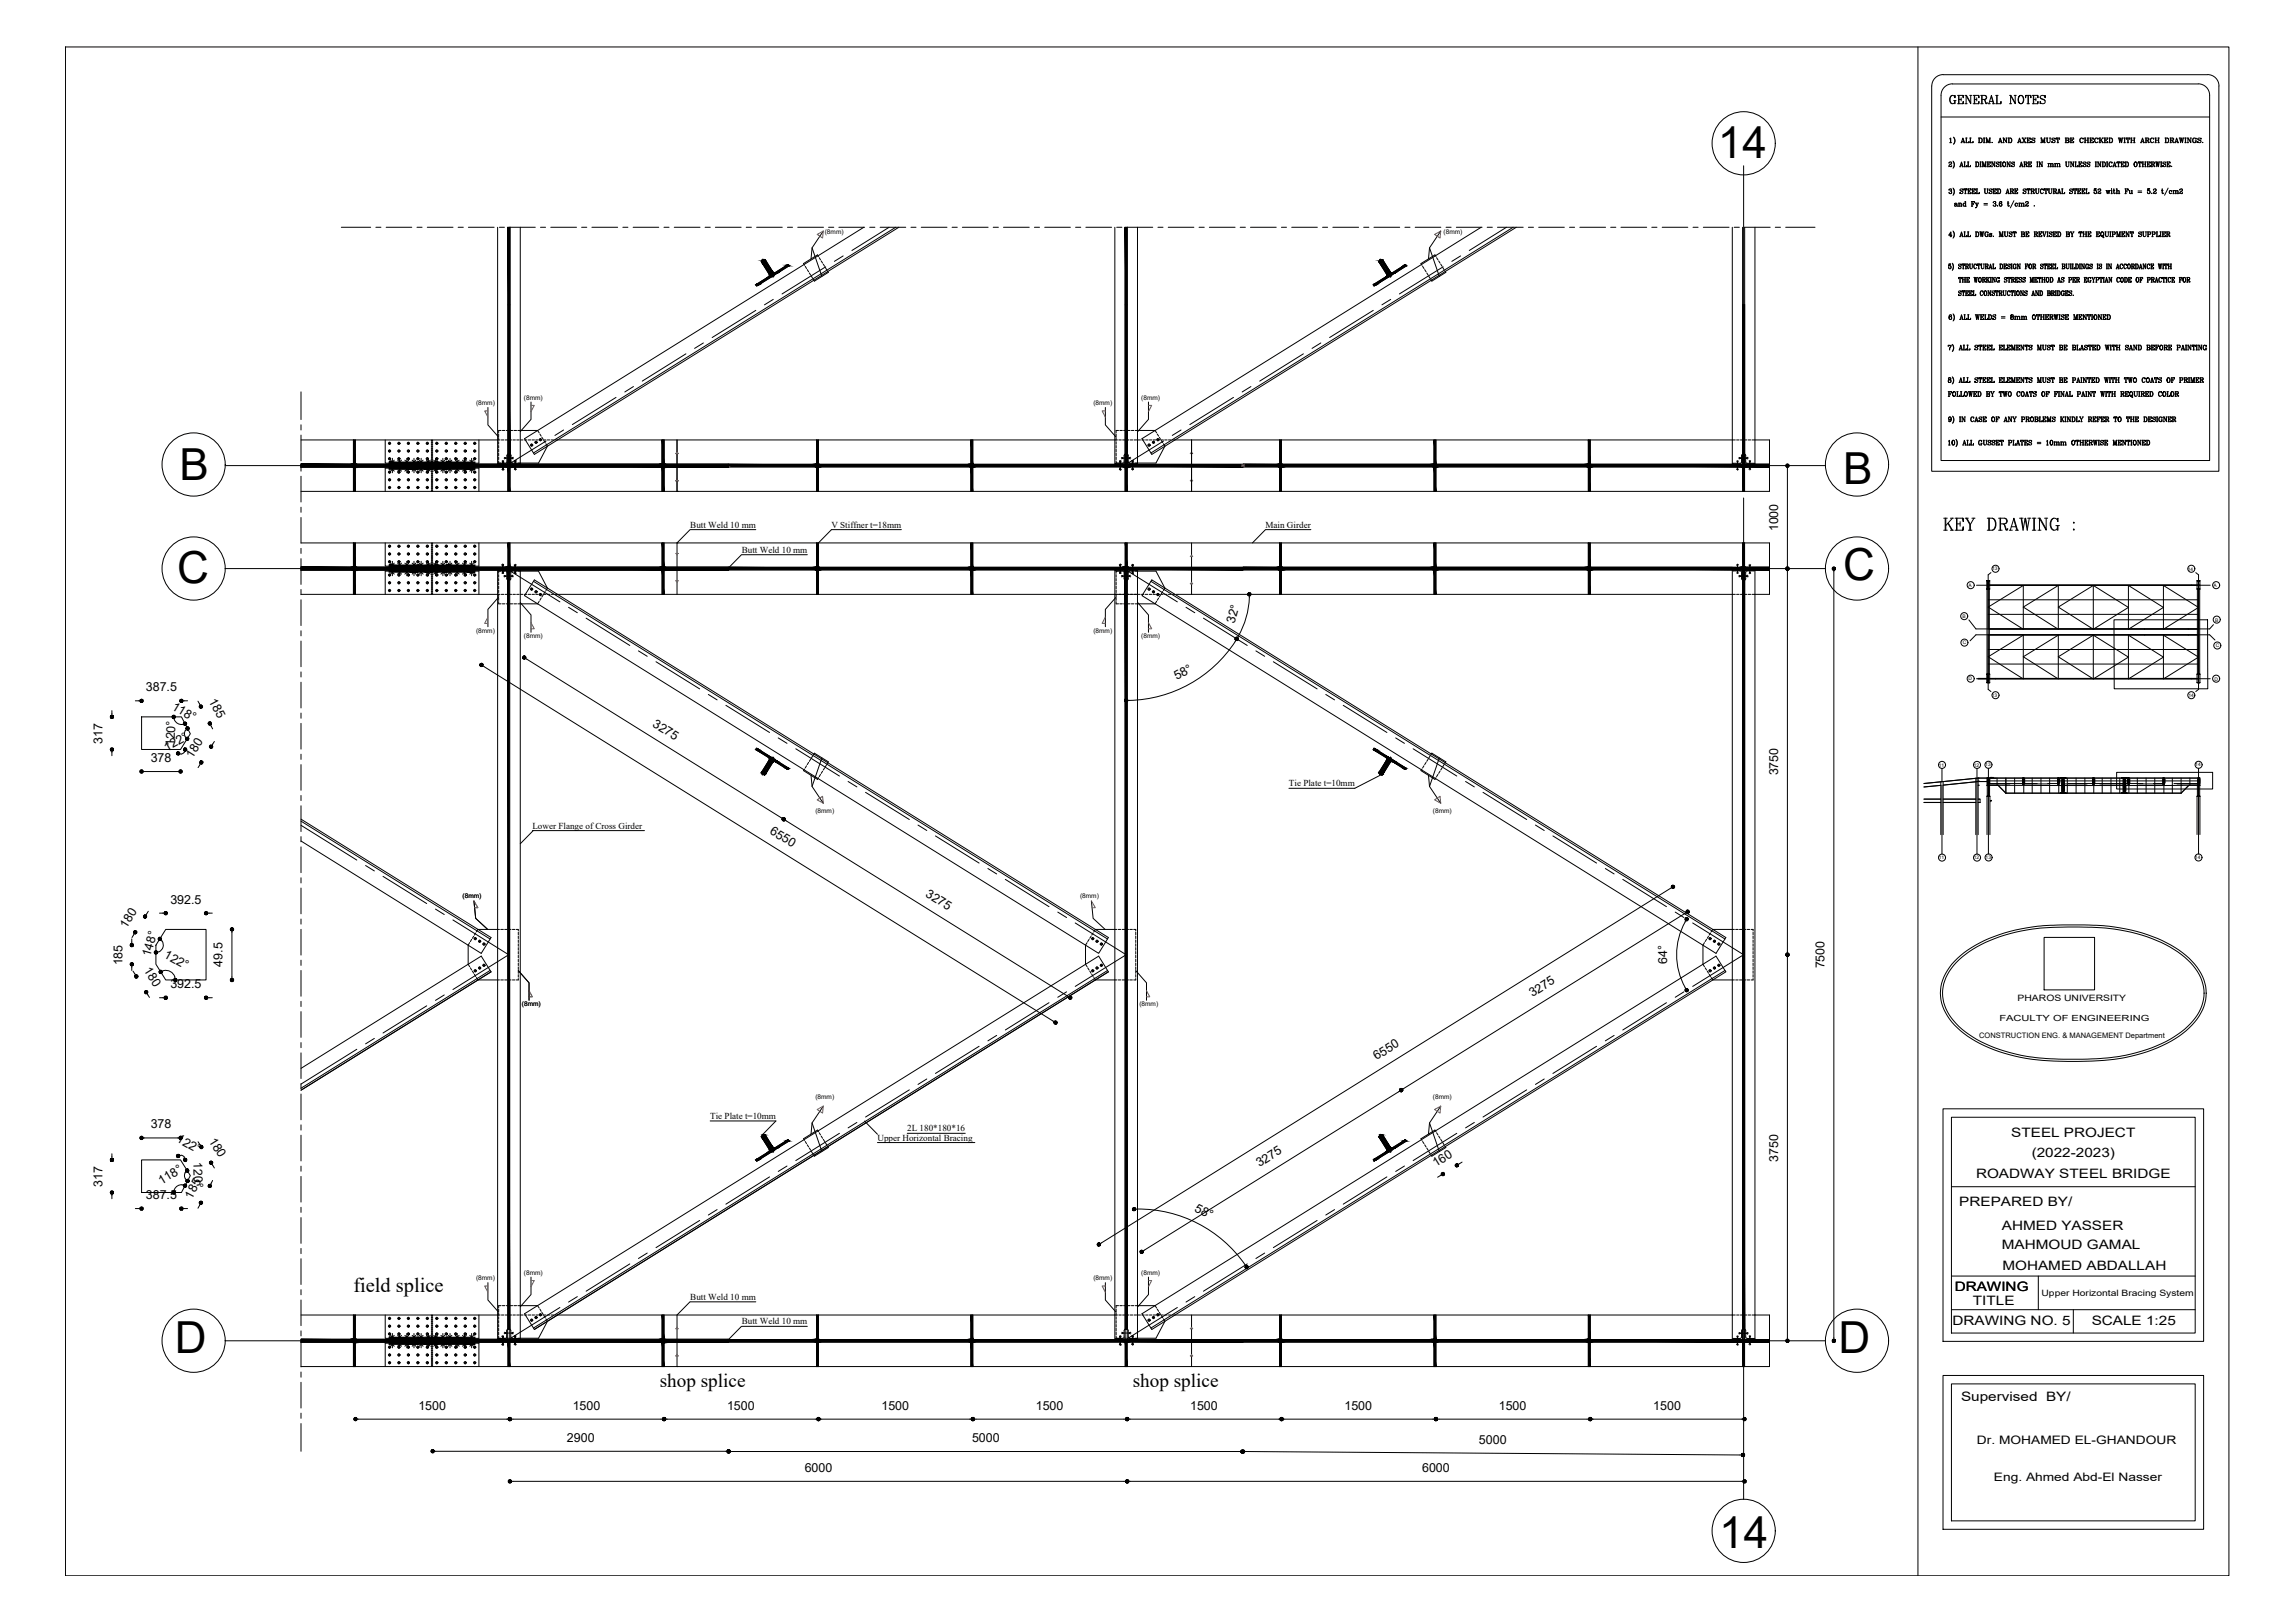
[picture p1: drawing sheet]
<svg xmlns="http://www.w3.org/2000/svg" width="841mm" height="594mm" viewBox="0 0 841 594" stroke-linecap="round" stroke-linejoin="round" font-family="sans-serif">
<defs><g id="words">
<g font-size="16.2">
<text x="629.6" y="57.8">14</text>
<text x="65.8" y="175.7">B</text>
<text x="675.4" y="177.3">B</text>
<text x="65" y="213.4">C</text>
<text x="675.5" y="212.6">C</text>
<text x="64.1" y="495.4">D</text>
<text x="673.7" y="495.4">D</text>
<text x="630" y="566.9">14</text>
</g>
<text font-size="8.4" x="711.2" y="195.4">KEY DRAWING :</text>
<text font-size="7.5" x="129.5" y="473.1">field splice</text>
<g font-size="7">
<text x="241.8" y="508.1">shop splice</text>
<text x="415.1" y="508.1">shop splice</text>
</g>
<text font-size="6.2" x="713.3" y="39.2">GENERAL NOTES</text>
<g font-size="4.8">
<text x="737.1" y="416.6">STEEL PROJECT</text>
<text x="744.5" y="423.8">(2022-2023)</text>
<text x="724.1" y="431.5">ROADWAY STEEL BRIDGE</text>
<text x="718" y="441.8">PREPARED BY/</text>
<text x="733.6" y="450.4">AHMED YASSER</text>
<text x="733.6" y="457.5">MAHMOUD GAMAL</text>
<text x="733.8" y="465">MOHAMED ABDALLAH</text>
<text x="716.3" y="472.8">DRAWING</text>
<text x="723" y="477.9">TITLE</text>
<text x="715.5" y="485.4">DRAWING NO. 5</text>
<text x="766.5" y="485.4">SCALE 1:25</text>
<text x="718.6" y="513.3">Supervised BY/</text>
</g>
<g font-size="4.6">
<text x="651.6" y="194.6" transform="rotate(-90 651.6 194.6)">1000</text>
<text x="452.4" y="228.5" transform="rotate(-74 452.4 228.5)">32°</text>
<text x="431.2" y="249.1" transform="rotate(-29 431.2 249.1)">58°</text>
<text x="53.5" y="253.3">387.5</text>
<text x="76.4" y="256.8" transform="rotate(62 76.4 256.8)">185</text>
<text x="62.7" y="259.6" transform="rotate(31 62.7 259.6)">118°</text>
<text x="238.9" y="265.9" transform="rotate(32 238.9 265.9)">3275</text>
<text x="37.6" y="272.3" transform="rotate(-90 37.6 272.3)">317</text>
<text x="61.1" y="275.4" transform="rotate(-29 61.1 275.4)">122°</text>
<text x="64" y="273.4" transform="rotate(-88 64 273.4)">120°</text>
<text x="55.2" y="279.1">378</text>
<text x="70.6" y="277.9" transform="rotate(-58 70.6 277.9)">180</text>
<text x="651.6" y="284" transform="rotate(-90 651.6 284)">3750</text>
<text x="281.8" y="305.1" transform="rotate(32 281.8 305.1)">6550</text>
<text x="338.9" y="328.2" transform="rotate(32 338.9 328.2)">3275</text>
<text x="62.4" y="331">392.5</text>
<text x="46.3" y="340.1" transform="rotate(-58 46.3 340.1)">180</text>
<text x="44.9" y="353.6" transform="rotate(-90 44.9 353.6)">185</text>
<text x="55.1" y="350.6" transform="rotate(-74 55.1 350.6)">148°</text>
<text x="59.8" y="350.6" transform="rotate(29 59.8 350.6)">122°</text>
<text x="610.9" y="353" transform="rotate(-90 610.9 353)">64°</text>
<text x="52.6" y="355.4" transform="rotate(58 52.6 355.4)">180</text>
<text x="81.6" y="354" transform="rotate(-90 81.6 354)">49.5</text>
<text x="668.6" y="354.7" transform="rotate(-90 668.6 354.7)">7500</text>
<text x="62.4" y="362">392.5</text>
<text x="561.5" y="365.3" transform="rotate(-32 561.5 365.3)">3275</text>
<text x="504.5" y="388.4" transform="rotate(-32 504.5 388.4)">6550</text>
<text x="55.2" y="413.3">378</text>
<text x="64.4" y="418.1" transform="rotate(29 64.4 418.1)">122°</text>
<text x="76.4" y="417.8" transform="rotate(58 76.4 417.8)">180</text>
<text x="70.9" y="425.8" transform="rotate(88 70.9 425.8)">120°</text>
<text x="651.6" y="425.4" transform="rotate(-90 651.6 425.4)">3750</text>
<text x="461.5" y="427.6" transform="rotate(-32 461.5 427.6)">3275</text>
<text x="526.1" y="427.6" transform="rotate(-32 526.1 427.6)">160</text>
<text x="37.6" y="434.6" transform="rotate(-90 37.6 434.6)">317</text>
<text x="59.1" y="433.9" transform="rotate(-31 59.1 433.9)">118°</text>
<text x="53.5" y="439.2">387.5</text>
<text x="70.3" y="439.3" transform="rotate(-62 70.3 439.3)">185</text>
<text x="437.5" y="443.5" transform="rotate(27 437.5 443.5)">58°</text>
<text x="153.3" y="516.3">1500</text>
<text x="209.9" y="516.3">1500</text>
<text x="266.4" y="516.3">1500</text>
<text x="323" y="516.3">1500</text>
<text x="379.6" y="516.3">1500</text>
<text x="436.1" y="516.3">1500</text>
<text x="492.7" y="516.3">1500</text>
<text x="549.3" y="516.3">1500</text>
<text x="605.9" y="516.3">1500</text>
<text x="207.8" y="528.1">2900</text>
<text x="356.2" y="528.2">5000</text>
<text x="542" y="528.8">5000</text>
<text x="294.9" y="539.1">6000</text>
<text x="521.2" y="539.1">6000</text>
</g>
<g font-size="4.3">
<text x="724.5" y="529">Dr. MOHAMED EL-GHANDOUR</text>
<text x="730.7" y="542.4">Eng. Ahmed Abd-El Nasser</text>
</g>
<g font-size="3.3">
<text x="253" y="193.3">Butt Weld 10 mm</text>
<text x="304.7" y="193.3">V Stiffner t=18mm</text>
<text x="463.7" y="193.3">Main Girder</text>
<text x="271.9" y="202.4">Butt Weld 10 mm</text>
<text x="472.3" y="288">Tie Plate t=10mm</text>
<text x="195.1" y="303.5">Lower Flange of Cross Girder</text>
<text x="260.3" y="409.8">Tie Plate t=10mm</text>
<text x="321.5" y="417.8">Upper Horizontal Bracing</text>
<text x="332.5" y="414.4">2L 180*180*16</text>
<text x="253" y="476.1">Butt Weld 10 mm</text>
<text x="271.9" y="485">Butt Weld 10 mm</text>
</g>
<g font-size="3.2">
<text x="739.4" y="366.7">PHAROS UNIVERSITY</text>
<text x="748.1" y="474.6">Upper Horizontal Bracing System</text>
</g>
<text font-size="3.1" x="732.7" y="373.8">FACULTY OF ENGINEERING</text>
<text font-size="2.8" x="725.3" y="380.3">CONSTRUCTION ENG. &amp; MANAGEMENT Department</text>
<g font-size="2.4">
<text x="302.2" y="85.9">(8mm)</text>
<text x="529" y="85.6">(8mm)</text>
<text x="174.4" y="148.4">(8mm)</text>
<text x="192" y="146.4">(8mm)</text>
<text x="400.7" y="148.4">(8mm)</text>
<text x="418.2" y="146.4">(8mm)</text>
<text x="174.4" y="231.7">(8mm)</text>
<text x="192" y="233.7">(8mm)</text>
<text x="400.7" y="231.7">(8mm)</text>
<text x="418.2" y="233.7">(8mm)</text>
<text x="298.8" y="297.9">(8mm)</text>
<text x="525.1" y="297.9">(8mm)</text>
<text x="169.5" y="329">(8mm)</text>
<text x="395.8" y="329">(8mm)</text>
<text x="191.3" y="368.5">(8mm)</text>
<text x="417.5" y="368.5">(8mm)</text>
<text x="298.8" y="402.7">(8mm)</text>
<text x="525.1" y="402.7">(8mm)</text>
<text x="192" y="466.9">(8mm)</text>
<text x="418.2" y="466.9">(8mm)</text>
<text x="174.4" y="468.9">(8mm)</text>
<text x="400.7" y="468.9">(8mm)</text>
</g>
<g font-size="1.8">
<text x="730.1" y="208.9">13</text>
<text x="801.7" y="209">14</text>
<text x="721.4" y="214.9">A</text>
<text x="811.2" y="215.1">A</text>
<text x="719.2" y="226.3">B</text>
<text x="811.8" y="227.8">B</text>
<text x="719.3" y="236">C</text>
<text x="812" y="236.9">C</text>
<text x="721.4" y="249.2">D</text>
<text x="811.5" y="249.3">D</text>
<text x="729.9" y="255.4">13</text>
<text x="801.9" y="255.3">14</text>
<text x="710.5" y="280.9" transform="rotate(-1 710.5 280.9)">11</text>
<text x="723.3" y="280.9" transform="rotate(-1 723.3 280.9)">12</text>
<text x="727.5" y="280.6">13</text>
<text x="804.5" y="280.7">14</text>
<text x="710.5" y="314.8">11</text>
<text x="723.3" y="314.8">12</text>
<text x="727.7" y="314.7">13</text>
<text x="804.4" y="314.8">14</text>
</g>
</g></defs>
<!-- layer: Frame -->
<path d="M702.8 17.2v559.9" fill="none" stroke="#000" stroke-width=".37"/>
<!-- layer: Puring -->
<g fill="none" stroke="#000" stroke-width=".37">
<path d="M712.1 27.4h96.9M712.1 27.3a4.2 4.2 0 0 0-4.2 4.2v141.1h105.2v-141.1M715.5 30.7h90M715.5 30.7a4.2 4.2 0 0 0-4.2 4.2v133.8h98.4v-133.8a4.2 4.2 0 0 0-4.1-4.2M809 27.3a4.2 4.2 0 0 1 4.2 4.2M711.3 42.9h98.4M125.1 83.2h10.7M137.7 83.2h1.9M141.5 83.2h9.4M152.8 83.2h1.9M156.6 83.2h9.4M167.9 83.2h1.9"/>
<path d="M171.6 83.2h9.5M183 83.2h1.9M186.8 83.2h9.4M198.1 83.2h1.8M201.8 83.2h9.5M213.1 83.2h1.9M216.9 83.2h9.4M228.2 83.2h1.9M232 83.2h9.4M243.3 83.2h1.9M247.1 83.2h9.4M258.4 83.2h1.9"/>
<path d="M262.2 83.2h9.4M273.5 83.2h1.9M277.3 83.2h9.4M288.6 83.2h1.8M292.3 83.2h9.5M303.6 83.2h1.9M307.4 83.2h9.5M318.7 83.2h1.9M322.5 83.2h9.4M333.8 83.2h1.9M337.6 83.2h9.4M348.9 83.2h1.9"/>
<path d="M352.7 83.2h9.4M364 83.2h1.9M367.7 83.2h9.5M379.1 83.2h1.8M382.8 83.2h9.4M394.2 83.2h1.9M397.9 83.2h9.5M409.2 83.2h1.9M413 83.2h9.4M424.3 83.2h1.9M428.1 83.2h9.4M439.4 83.2h1.9"/>
<path d="M443.2 83.2h9.4M454.5 83.2h1.9M458.2 83.2h9.5M469.6 83.2h1.9M473.4 83.2h9.4M484.7 83.2h1.8M488.4 83.2h9.5M499.7 83.2h1.9M503.5 83.2h9.4M514.8 83.2h1.9M518.6 83.2h9.4M529.9 83.2h1.9"/>
<path d="M533.7 83.2h9.4M545 83.2h1.9M548.8 83.2h9.4M560.1 83.2h1.9M563.9 83.2h9.4M575.2 83.2h1.8M578.9 83.2h9.5M590.2 83.2h1.9M594 83.2h9.4M605.3 83.2h1.9M609.1 83.2h9.4M620.4 83.2h1.9"/>
<path d="M624.2 83.2h9.4M635.5 83.2h1.9M639.3 83.2h9.4M650.6 83.2h1.9M654.4 83.2h10.7M110.3 143.5v10.2M110.3 155.6v1.9M110.3 159.4v9.4M110.3 170.7v1.9M110.3 174.4v9.5M110.3 185.8v1.8M110.3 189.5v9.4"/>
<path d="M252.8 194l-4.7 4.9M253 194h24M304.7 194h25.6M304.7 194l-4.8 4.9M463.7 194l-4.7 4.9M463.7 194h16.7M110.3 200.8v1.9M110.3 204.6v9.5M110.3 215.9v1.9M110.3 219.7v9.4M271.7 203.2l-4.7 4.8M271.9 203.2h24"/>
<path d="M110.3 231v1.9M110.3 234.8v9.4M110.3 246.1v1.9M110.3 249.9v9.4M110.3 261.2v1.9M110.3 264.9v9.5M110.3 276.2v1.9M110.3 280v9.4M110.3 291.4v1.8M110.3 295.1v9.5M505.9 283.9l-9.4 4.8h-24.2M110.3 306.4v1.9"/>
<path d="M110.3 310.2v9.4M195.1 304.2h41.1M195.4 304.2l-4.7 4.8M110.3 321.5v1.9M110.3 325.3v9.4M110.3 336.6v1.9M110.3 340.4v9.4M110.3 351.7v1.9M110.3 355.4v9.5M716.2 352.1a46.8 46.8 0 0 1 26.4-12.2 146.9 146.9 0 0 1 29.6-.7 55 55 0 0 1 28.9 10.8 17.4 17.4 0 0 1 7.2 16.2 23.6 23.6 0 0 1-12.7 15.2 69.1 69.1 0 0 1-34.1 7.4 77.9 77.9 0 0 1-34.3-5.8 27.9 27.9 0 0 1-15.3-14.4 15.7 15.7 0 0 1 4.3-16.5zM717.8 351.6a51 51 0 0 1 29.1-11.6 140.8 140.8 0 0 1 30 .6 46.4 46.4 0 0 1 25.9 12 15 15 0 0 1 0 22.3 43.1 43.1 0 0 1-21.8 11.2 122 122 0 0 1-37.2 1 49.6 49.6 0 0 1-26-11.2 15.6 15.6 0 0 1-5.1-16.7l1.6-3.3zM110.3 366.7v2"/>
<path d="M110.3 370.5v9.5M110.3 381.9v1.8M110.3 385.6v9.4M110.3 396.9v1.9M110.3 400.7v9.4M110.3 412v1.9M110.3 415.8v9.4M260.3 410.6h24.1M284.3 410.6l-4.7 4.8M316.8 410.6l4.7 4.8M321.5 418.5h35.7M332.5 415.1h21.2"/>
<path d="M712 406.1h95.5v85.2h-95.5zM715.1 409.2h89.3v79h-89.3zM110.3 427.1v1.9M110.3 430.9v9.4M715.1 434.7h89.3M110.3 442.2v1.8M110.3 446v9.4M110.3 457.3v1.9M110.3 461v9.5M110.3 472.4v1.8M110.3 476.1v9.4M252.8 476.8l-4.7 4.8"/>
<path d="M253 476.8h24M715.1 467.4h89.3M715.1 479.7h89.3M747 467.4v12.3M759.8 479.7v8.5M110.3 487.4v1.9M110.3 491.2v9.4M271.7 485.8l-4.7 4.8M271.9 485.8h24M110.3 502.5v1.9M110.3 506.3v9.4M110.3 517.6v1.9"/>
<path d="M712 503.8h95.5v56.3h-95.5zM715.1 506.9h89.3v50.1h-89.3zM110.3 521.4v10.2"/>
</g>
<!-- layer: MG -->
<g fill="none" stroke="#000" stroke-width=".37">
<path d="M110.3 170l156.7 .1-.2 1h-156.5M110.3 161.1h72.9M151.5 169.6v.4M183.7 161.1h.9M185.1 161.1h1M185.7 166.8v2.4M185.8 166.8l.3-.5v3.8h-3.7M185.8 169.2l-.5 .5h-2.6l-.3 .4M186.5 161.1h1M187.3 169.2l.5 .5h2.5l.4 .4h-3.8v-3.8l.4 .5v2.4M187.9 161.1h1M189.3 161.1h1"/>
<path d="M190.7 161.1h1M192.1 161.1h1M193.5 161.1h1M194.9 161.1h1M196.3 161.1h1M197.7 161.1h1M199.1 161.1h1M200.5 161.1h1M201.9 161.1h.9M203.3 161.1h206.2M248.1 161.1v8.9M248.1 171.1v8.9"/>
<path d="M267 170.1h381.4M267 171h381.4M410 161.1h.9M411.4 161.1h.9M411.9 166.8v2.4M412 166.8l.3-.5v3.8h-3.8M412 169.2l-.6 .5h-2.5l-.3 .4M412.8 161.1h.9M413.5 169.2l.5 .5h2.5l.3 .4h-3.7v-3.8l.4 .5v2.4M414.2 161.1h.9M415.6 161.1h.9M417 161.1h.9"/>
<path d="M418.4 161.1h.9M419.8 161.1h.9M421.2 161.1h.9M422.6 161.1h.9M424 161.1h.9M425.4 161.1h.9M426.8 161.1h.9M428.2 161.1h.9M429.6 161.1h206.3M436.7 161.1v8.9M436.7 171.1v8.9M455.5 170.1v.9"/>
<path d="M636.4 161.1h.9M637.8 161.1h.9M638.2 166.8v2.4M638.6 166.3v3.8h-3.8l.4-.4 2.8-.1 .2-.4M638.6 166.3l-.4 .5M639.2 161.1h1M639.7 169.2v-2.4l-.4-.5v3.8h3.8l-.3-.4h-2.6M639.7 169.2l.6 .5M640.6 161.1h.9M642 161.1h6.4v18.9h-538.1M110.3 198.9h538.1v18.8h-6.4M248.1 198.9v8.8"/>
<path d="M436.7 198.9v8.8M110.3 207.7l156.7 .1-.2 1h-156.5M110.3 217.7h72.9M151.5 207.3v.4M182.3 208.7h3.8v3.8l-.4-.5v-2.4l-.3-.4-2.7-.1zM183.7 217.7h.9M185.1 217.7h1M186.5 217.7h1M187.9 217.7h1M189.3 217.7h1M190.6 208.7h-3.8v3.8l.4-.5v-2.4M190.6 208.7l-.4 .4h-2.4l-.6 .5"/>
<path d="M190.7 217.7h1M192.1 217.7h1M193.5 217.7h1M194.9 217.7h1M196.3 217.7h1M197.7 217.7h1M199.1 217.7h1M200.5 217.7h1M201.9 217.7h.9M203.3 217.7h206.3M248.1 208.8v8.9M267 208.7h381.4"/>
<path d="M267 207.8h381.4M408.5 208.7h3.8v3.8l-.3-.5M408.6 208.7l.3 .4h2.5l.6 .5M409.8 217.7h1.2M411.2 217.7h1.3M411.9 209.6v2.4M412.6 217.7h1.3M413.1 208.7h3.7l-.3 .4h-2.5l-.4 .3-.1 2.6-.4 .5zM414 217.7h1.3M415.4 217.7h2.4M418.3 217.7h.9M419.7 217.7h.9"/>
<path d="M421.1 217.7h.9M422.5 217.7h.9M423.9 217.7h1M425.4 217.7h.9M426.7 217.7h1M428.1 217.7h1M429.6 217.7h.9M431 217.7h204.9M436.7 208.8v8.9M455.5 207.8v.9M636.4 217.7h.9M637.8 217.7h.9"/>
<path d="M638.2 209.6v2.4M638.2 212l.4 .5M638.2 209.6l-.2-.4-2.8-.1-.4-.4h3.8v3.8M639.2 217.7h1M640.2 209.1h2.6l.3-.4h-3.8v3.8l.4-.5 .1-2.6 .5-.3M640.6 217.7h.9M728.6 214.2h77.6M728.6 214.4h77.6M728.6 232.4h77.1M728.6 232.6h77.1M729 230.3h76.7M729 230.5h76.7"/>
<path d="M724.9 248.7h80.8M724.9 248.5h80.8M724.9 285h.1M724.9 287.6h.1M728.2 285h78M728.2 285h78v2.6l-4.1 .1-2.8 2.8h-64.2l-2.9-2.8-4-.1zM728.2 287.6h4l2.9 2.9h64.2l2.8-2.9h4.1M728.7 290.5h.1M728.7 290.4h.1M755.9 285v5.5M756 285h.1M756 285v5.5"/>
<path d="M778.4 285.6v4.3v-4.3M778.4 290.5h.1M778.4 285v.6M778.4 289.9v.6M778.5 285h.1M778.5 285l-.1 .6M749.1 343.3h18.5v19.3h-18.5zM527.8 430.6l-1 .6M535.8 425.6l-1 .6M110.3 490.5l156.7 .1-.2 1h-156.5M110.3 481.6h73M151.5 490.1v.4"/>
<path d="M182.5 490.3l2.9-.2 .3-2.8 .3-.5v3.8h-3.7zM183.8 481.6h.9M185.2 481.6h.9M186.5 481.6h1M187.2 489.7v-2.4l-.4-.5v3.8h3.8M187.2 489.7l.6 .5 2.6 .1 .2 .3M187.9 481.6h1M189.3 481.6h1M190.8 481.6h.9M192.2 481.6h.9M193.6 481.6h.9M195 481.6h.9"/>
<path d="M196.4 481.6h.9M197.8 481.6h.9M199.2 481.6h.9M200.6 481.6h.9M202 481.6h.9M203.4 481.6h206.1M248.1 481.6v8.9M248.1 491.6v8.9M267 490.6h381.4M267 491.5h381.4M410 481.6h.9M411.4 481.6h.9"/>
<path d="M411.9 487.3v2.4M412 487.3l.3-.5v3.8h-3.8M412 489.7l-.6 .5h-2.5l-.3 .4M412.8 481.6h.9M413.1 486.8l.4 .5 .1 2.6 .4 .3 2.7 .1 .1 .3h-3.7zM414.2 481.6h.9M415.6 481.6h.9M417 481.6h.9M418.4 481.6h.9M419.8 481.6h.9M421.2 481.6h.9M422.6 481.6h.9"/>
<path d="M424 481.6h.9M425.4 481.6h.9M426.8 481.6h.9M428.2 481.6h.9M429.6 481.6h206.3M436.7 481.6v8.9M436.7 491.6v8.9M455.5 490.6v.9M636.4 481.6h.9M637.8 481.6h.9M638.2 487.3v2.4M638.6 486.8v3.8h-3.8l.4-.4h2.5l.5-.5"/>
<path d="M638.6 486.8l-.4 .5M639.2 481.6h1M640.3 490.2l-.6-.5v-2.4l-.4-.5v3.8h3.8l-.3-.4h-2.6M640.6 481.6h.9M642 481.6h6.4v18.9h-538.1"/>
</g>
<!-- layer: U IN -->
<path d="M728.8 285v5.4M741.6 285v5.4M754.5 285v5.4M767.3 285v5.4M780.1 285v5.4M793 285v5.4M805.6 285v2.7" fill="none" stroke="#000" stroke-width=".37"/>
<!-- layer: STEFNAR -->
<g fill="none" stroke="#000" stroke-width=".37">
<path d="M731.8 285v2.6M735.1 285v5.5M738.3 285v5.5M744.7 285v5.5M747.9 285v5.5M751.1 285v5.5M757.6 285v5.5M760.8 285v5.5M764 285v5.5M770.4 285v5.5M773.6 285v5.5M776.8 285v5.5"/>
<path d="M783.2 285v5.5M786.5 285v5.5M789.6 285v5.5M796.1 285v5.5M799.3 285v5.5M802.5 285v2.6"/>
</g>
<!-- layer: COULM -->
<g fill="none" stroke="#000" stroke-width=".37">
<path d="M182.4 83.2v86.8M186.1 83.2v86.8M186.9 83.2v86.8M190.7 83.2v86.8M316.6 83.2l-124.4 77.5 3.6 5.7 133.6-83.2M328.2 83.2l-132.7 82.7M408.5 83.2v86.9h8.3v-86.9M412.3 83.2v86.9M413.1 83.2v86.9M542.8 83.2l-124.3 77.5 3.6 5.7 133.6-83.2M554.5 83.2l-132.7 82.7M634.8 83.2v86.9h8.3v-86.9"/>
<path d="M638.6 83.2v86.9M639.3 83.2v86.9M186.1 111.6h.8M412.3 111.6h.8M638.6 111.6h.7M182.4 208.8v281.8M186.1 208.8v278M190.7 208.8v281.8M195.5 212.9l210.4 131M195.8 212.4l210.4 131-3.6 5.8-210.4-131zM408.5 208.7h8.3v281.9h-8.3zM412.3 208.7v278.1h.8v-278.1"/>
<path d="M421.8 212.9l210.3 131M422.1 212.4l210.3 131-3.6 5.8-210.3-131zM634.8 208.7h8.3v281.9h-8.3zM638.6 208.7v281.9M639.3 208.7v281.9M728.1 212.7h1h-.5v3l.5 .1h-1l.4-.1v-3zM728.2 215.8v31.1M729 215.8v16.6M805.1 212.7h1.1h-.5l-.1 3v-3zM805.1 215.7l1.1 .1zM805.3 215.8v14.5M806.1 215.8v31.1"/>
<path d="M729 232.6v14.3M805.3 230.5v1.9M805.3 232.6v14.3M728.1 246.9h1l-.5 .1v3h.5h-1h.4v-3zM805.1 246.9h1.1l-.5 .1-.1 3v-3zM805.1 250h1.1zM711.2 286.3v19.4M712.1 286.2v19.5M724.1 285v20.7M724.9 286h.1M724.9 285v20.7M728.2 291.6h1h-1"/>
<path d="M728.2 286h.2M728.2 291.6v14.1M728.6 286h.1M728.9 286h26.7M729.2 291.6v14.1M732.3 287.6l23.3 .1M735.1 287.6h.1M756 284.8v.1M756.3 286h49.9M756.3 287.7h36.5M799.3 287.6h.1M802.1 287.6l-9.2 .1"/>
<path d="M805.1 291.6v14.1M806.2 291.6h-1.1h1.1M806.2 291.6v14.1M110.3 300l69.6 43.4-3.6 5.8-66-41.2M110.3 300.8l69.3 43.1M179.6 355.4l-69.3 43.2M405.9 355.4l-210.4 131M632.1 355.4l-210.3 131M110.3 391.3l66-41.1 3.6 5.8-69.6 43.3M186 486.8h.8M192.2 481.2l210.4-131 3.6 5.8-210.4 130.9zM418.5 481.2l210.3-131 3.6 5.8-210.3 130.9z"/>
<path d="M638.6 486.8h.7"/>
</g>
<!-- layer: LOWER BRASING -->
<g fill="none" stroke="#000" stroke-width=".37">
<path d="M741.5 214.4l-12.9 7.9 12.9 8.2M754.3 214.4l-12.8 7.9 12.8 8.2M780 214.4l12.8 8.1-12.8 8M792.8 214.4l12.9 8.1-12.9 8M741.5 232.6l-12.9 8 12.9 8.1M754.3 222.3l12.8-7.9 12.9 8.1-12.9 8zM754.3 232.6l-12.8 8 12.8 8.1M780 232.6l12.8 8.1-12.8 8M792.8 232.6l12.9 8.1-12.9 8M754.3 240.6l12.8-8 12.9 8.1-12.9 8zM728.7 287h17.9M750.3 287h3.8"/>
<path d="M757.9 287h27.4M789.1 287h3.8M796.7 287h9.5"/>
</g>
<!-- layer: MG -->
<g fill="#000" stroke="#000" stroke-width=".37">
<path d="M455.5 170.1h179.3zM455.5 207.8h179.3zM455.5 490.6h179.3z"/>
<path d="M110.3 170l156.7 1.1v-1.1zM110.3 170l156.7 1.1h-156.7z"/>
<path d="M267 170.1l188.5 .9v-.9zM267 170.1l188.5 .9h-188.5z"/>
<path d="M638.6 170.1h9.8zM638.6 170.1h9.8z"/>
<path d="M455.5 170.1l192.9 .9v-.9zM455.5 170.1l192.9 .9h-192.9z"/>
<path d="M110.3 207.7l156.7 1.1v-1.1zM110.3 207.7l156.7 1.1h-156.7z"/>
<path d="M267 207.8l188.5 .9v-.9zM267 207.8l188.5 .9h-188.5z"/>
<path d="M638.6 207.8h9.8zM638.6 207.8h9.8z"/>
<path d="M455.5 207.8l192.9 .9v-.9zM455.5 207.8l192.9 .9h-192.9z"/>
<path d="M728.5 212.7l.1 3zM728.5 212.7l.1 3z"/>
<path d="M728.1 212.7h1zM728.1 212.7h1z"/>
<path d="M728.1 215.7l1 .1zM728.1 215.7l1 .1z"/>
<path d="M805.6 212.7l.1 3zM805.6 212.7l.1 3z"/>
<path d="M805.1 212.7h1.1zM805.1 212.7h1.1z"/>
<path d="M805.1 215.7l1.1 .1zM805.1 215.7l1.1 .1z"/>
<path d="M728.5 247l.1 3zM728.5 247l.1 3z"/>
<path d="M728.1 246.9l1 .1zM728.1 246.9l1 .1z"/>
<path d="M728.1 250h1zM728.1 250h1z"/>
<path d="M805.6 247l.1 3zM805.6 247l.1 3z"/>
<path d="M805.1 246.9l1.1 .1zM805.1 246.9l1.1 .1z"/>
<path d="M805.1 250h1.1zM805.1 250h1.1z"/>
<path d="M728.2 287.6h.9zM728.2 287.7l.9-.1z"/>
<path d="M728.2 291.6h.9zM728.2 291.6h.9z"/>
<path d="M728.6 285l.1 2.2zM728.6 285l.1 2.2z"/>
<path d="M728.7 287.7v3.9zM728.7 287.7v3.9z"/>
<path d="M728.5 287.2h.4zM728.5 287.2h.4z"/>
<path d="M728.5 285h.4zM728.5 285h.4z"/>
<path d="M728.5 285h.4zM728.5 285h.4z"/>
<path d="M741.5 285v2.2zM741.5 285v2.2z"/>
<path d="M741.3 287.2h.4zM741.3 287.2h.4z"/>
<path d="M741.3 285h.4zM741.3 285h.4z"/>
<path d="M754.3 285l.1 2.2zM754.3 285l.1 2.2z"/>
<path d="M754.1 287.2h.4zM754.1 287.2h.4z"/>
<path d="M754.1 285h.4zM754.1 285h.4z"/>
<path d="M767.2 285v2.2zM767.2 285v2.2z"/>
<path d="M766.9 287.2h.5zM766.9 287.2h.5z"/>
<path d="M766.9 285h.5zM766.9 285h.5z"/>
<path d="M780 285v2.2zM780 285v2.2z"/>
<path d="M779.8 287.2h.4zM779.8 287.2h.4z"/>
<path d="M779.8 285h.4zM779.8 285h.4z"/>
<path d="M792.8 285l.1 2.2zM792.8 285l.1 2.2z"/>
<path d="M792.6 287.2h.5zM792.6 287.2h.5z"/>
<path d="M792.6 285h.5zM792.6 285h.5z"/>
<path d="M805.6 287.7l.1 3.9zM805.6 287.7l.1 3.9z"/>
<path d="M805.7 285v2.2zM805.7 285v2.2z"/>
<path d="M805.5 287.2h.4zM805.5 287.2h.4z"/>
<path d="M805.5 285h.4zM805.5 285h.4z"/>
<path d="M805.3 287.6l.8 .1zM805.3 287.6l.8 .1z"/>
<path d="M805.3 291.6h.8zM805.3 291.6h.8z"/>
<path d="M110.3 490.5l156.7 1.1v-1.1zM110.3 490.5l156.7 1.1h-156.7z"/>
<path d="M267 490.6l188.5 .9v-.9zM267 490.6l188.5 .9h-188.5z"/>
<path d="M638.6 490.6h9.8zM638.6 490.6h9.8z"/>
<path d="M455.5 490.6l192.9 .9v-.9zM455.5 490.6l192.9 .9h-192.9z"/>
</g>
<!-- layer: XG -->
<g fill="none" stroke="#000" stroke-width=".37">
<path d="M728.6 214.2v16.3M741.5 214.4v16.1M754.3 214.4v16.1M767.1 214.4v16.1M780 214.4v16.1M792.8 214.4v16.1M805.7 214.2v16.3M728.6 232.4v16.3M741.5 232.4v16.2M754.3 232.4v16.2M767.1 232.4v16.2M780 232.4v16.2"/>
<path d="M792.8 232.4v16.2M805.7 232.4v16.3M728.5 285h.4h-.2v2.2h.2h-.4zM728.7 285.3h.2v1.6h-.5v-1.6h.2v1.6M741.3 285h.4h-.2v2.2h.2h-.4zM741.5 285.3h.3v1.6h-.6v-1.6h.3v1.6M754.1 285h.4zM754.1 287.2h.4zM754.3 285.3v1.6M754.3 285.3h-.2v1.6h.5v-1.6h-.2v1.6M754.3 285v2.2M766.9 285.3h.5v1.6h-.5z"/>
<path d="M766.9 285h.5zM766.9 287.2h.5zM767.1 285.3v1.6M767.2 285v2.2M767.2 285.3v1.6M779.8 285h.4zM779.8 287.2h.4zM780 285v2.2M780 285.3h.3v1.6h-.5v-1.6h.2v1.6M780.1 285.3v1.6M792.6 285h.5v2.2h-.5h.2v-2.2zM792.8 285.3h-.2v1.6h.5v-1.6h-.2v1.6"/>
<path d="M805.5 285h.4h-.2v2.2h.2h-.4h.2v-2.2zM805.7 285.3h-.3v1.6h.6v-1.6h-.3"/>
</g>
<!-- layer: FRAME STEEL -->
<g fill="none" stroke="#000" stroke-width=".37">
<path d="M24 17.2h792.8v559.9h-792.8zM279.3 95.1l3.9 6.4 .4-.2-3.8-6.1M289.1 97.4l-5.7 3.6M294.5 96.5l.3 .7M295.1 97.6l.5 .8M295.8 98.7l.5 .8M296.6 100l.5 .8M299.6 93.4l.4 .6M300.2 94.4l.5 .8M300.9 95.6l.5 .8M301.7 96.7l.5 .9M302.5 98l.4 .8"/>
<path d="M302.6 97.7l-16 10M303.2 99.2l.4 .6M309 93.7l-3.2 2M325.8 83.2l-13.6 8.6M505.5 95.1l4 6.4 .3-.2-3.8-6.1M515.4 97.4l-5.8 3.6M520.7 96.5l.4 .7M521.3 97.6l.5 .8M522.1 98.7l.5 .8M522.8 100l.6 .8M525.9 93.4l.3 .6M526.4 94.4l.6 .8"/>
<path d="M527.2 95.6l.5 .8M528 96.7l.5 .9M528.7 98l.5 .8M528.9 97.7l-16.1 10M529.4 99.2l.4 .6M535.2 93.7l-3.2 2M552.1 83.2l-13.7 8.6M277 113.7l-16 9.9M283.1 101.2l-5.8 3.5M283.4 109.7l-3.3 1.9M297.3 101.1l.5 .9M298.1 102.3l.3 .7"/>
<path d="M503.2 113.7l-16 9.9M509.3 101.2l-5.8 3.5M509.6 109.7l-3.2 1.9M523.6 101.1l.5 .9M524.3 102.3l.4 .7M251.4 129.6l-16 10M257.8 125.6l-3.3 2M477.6 129.6l-16 10M484 125.6l-3.2 2M182.7 158.9v1M183.6 157.7h-.9v.8M184.1 157.7h.9"/>
<path d="M185.5 157.7h1M186.9 157.7h1M188.3 157.7h1M189.8 157.7h.9M197 157.7l.6 .9M197.9 159l.4 .7M206.5 157.5l-3.1 2M225.7 145.6l-16 9.9M232.1 141.6l-3.1 2M409 158.9v1M409.9 157.7h-.9v.8M410.4 157.7h.9"/>
<path d="M411.8 157.7h.9M413.2 157.7h.9M414.6 157.7h.9M416 157.7h.9M423.3 157.7l.6 .9M424.1 159l.5 .7M432.8 157.5l-3.2 2M452 145.6l-16 9.9M458.4 141.6l-3.2 2M110.3 170v1.1M129.4 171.1l.1 .2M129.5 169.8l-.1 .2"/>
<path d="M130.2 169.8l.2 .2M130.4 171.1l-.2 .2M182.7 160.3v1M182.7 161.8v.9M182.7 163.2v.9M182.7 164.6v.9M182.7 166v.9M182.7 167.4v.9M182.7 168.8v.8h1M184.2 169.6h.9M185.6 169.6h.9M186.1 171.1l.1 .2"/>
<path d="M187 169.6h.9M187.1 171.1l-.2 .2M188.4 169.6h.9M189.8 169.6h.9M198.6 160.2l.5 .7M199.3 161.3l.5 .8M200.1 162.5l.5 .9M200.1 161.5l-13.6 8.5M242.5 171.1l.2 .2M242.7 169.8l-.2 .2M243.3 169.8l.2 .2M243.5 171.1l-.2 .2"/>
<path d="M248.1 180h.1M299.1 171l.2 .1M299.3 169.9l-.2 .1M299.9 169.9l.2 .1M300.1 171l-.2 .1M355.7 171l.1 .1M355.8 169.9l-.1 .1M356.5 169.9l.1 .1M356.6 171l-.1 .1M409 168.8v.8h.9M409 160.3v1M409 161.8v.9"/>
<path d="M409 163.2v.9M409 164.6v.9M409 166v.9M409 167.4v.9M410.4 169.6h.9M411.8 169.6h.9M412.2 171l.3 .3M413.2 171l-.1 .1M413.2 169.6h.9M413.3 171.1l-.2 .2M414.6 169.6h.9M416 169.6h.9"/>
<path d="M424.8 160.2l.5 .7M425.6 161.3l.5 .8M426.3 162.5l.6 .9M426.4 161.5l-13.6 8.5M468.8 171l.1 .1M468.9 169.9l-.1 .1M469.6 169.9l.2 .1M469.8 171l-.2 .1M525.4 171l.1 .1M525.5 169.9l-.1 .1M526.2 169.9l.2 .1M526.4 171l-.2 .1"/>
<path d="M581.9 171l.2 .1M582.1 169.9l-.2 .1M582.8 169.9l.1 .1M582.9 171l-.1 .1M638.5 171l.1 .1M638.6 171h.7M639.5 171l-.2 .1M248.1 198.9h.1M110.3 207.7v1.1M129.4 208.8l.1 .2M129.5 207.5l-.1 .2M130.2 207.5l.2 .2"/>
<path d="M130.4 208.8l-.2 .2M182.7 210.5v.9M182.7 211.9v.9M182.7 213.3v.9M182.7 214.7v1M182.7 216.1v1M182.7 217.5v1M182.7 219v.9M183.6 209.2h-.9v.8M184.1 209.2h.9M185.5 209.2h1M186.2 207.5l-.2 .2"/>
<path d="M186.5 208.8l18.7 11.6M186.9 207.5l.1 .2M186.9 209.2h1M188.3 209.2h1M189.8 209.2h.9M198.3 219l-.4 .9M199.1 217.9l-.5 .8M199.8 216.7l-.5 .8M200.6 215.4l-.5 .9M242.5 208.8l.2 .2M242.7 207.5l-.2 .2M243.3 207.5l.2 .2"/>
<path d="M243.5 208.8l-.2 .2M299.1 208.7l.2 .1M299.3 207.6l-.2 .2M299.9 207.6l.2 .2M300.1 208.7l-.2 .1M355.7 208.7l.1 .1M355.8 207.6l-.1 .2M356.5 207.6l.1 .2M356.6 208.7l-.1 .1M409 210.5v.9M409 211.9v.9M409 213.3v.9"/>
<path d="M409 214.7v1M409 216.1v1M409 217.5v1M409 219v.9M409.9 209.2h-.9v.8M410.4 209.2h.9M411.8 209.2h.9M412.4 207.6l-.2 .2M412.5 207.5l-.2 .2M412.8 208.8l18.6 11.6M413.1 207.6l.1 .2M413.1 207.5l.2 .2"/>
<path d="M413.2 209.2h.9M414.6 209.2h.9M416 209.2h.9M424.6 219l-.5 .9M425.3 217.9l-.5 .8M426.1 216.7l-.5 .8M426.9 215.4l-.6 .9M468.8 208.7l.1 .1M468.9 207.6l-.1 .2M469.6 207.6l.2 .2M469.8 208.7l-.2 .1M525.4 208.7l.1 .1"/>
<path d="M525.5 207.6l-.1 .2M526.2 207.6l.2 .2M526.4 208.7l-.2 .1M581.9 208.7l.2 .1M582.1 207.6l-.2 .2M582.8 207.6l.1 .2M582.9 208.7l-.1 .1M638.6 207.8h.7M638.6 207.6l-.1 .2M639.3 207.6l.2 .2M182.7 220.4v.8h.9M184.1 221.2h.9"/>
<path d="M185.5 221.2h1M186.9 221.2h1M188.3 221.2h1M189.8 221.2h.9M197.6 220.2l-.6 1M208.4 222.4l3.2 2M214.8 226.4l16 10M234 238.4l3.2 2M409 220.4v.8h.9M410.4 221.2h.9M411.8 221.2h.9M413.2 221.2h.9"/>
<path d="M414.6 221.2h.9M416 221.2h.9M423.9 220.2l-.6 1M434.6 222.4l3.2 2M441 226.4l16.1 10M460.2 238.4l3.3 2M774.7 227h34.3l.1 25.3h-34.3zM240.4 242.4l16 9.9M259.6 254.4l3.2 1.9M266 258.3l16 10M466.6 242.4l16.1 9.9M485.8 254.4l3.3 1.9"/>
<path d="M492.2 258.3l16 10M277.3 274l5.8 3.6M283.4 277.8l5.7 3.6M285.2 270.3l3.2 2M291.6 274.2l16 10M296.3 279.2l-.5 .8M297.1 278.1l-.5 .8M297.8 276.9l-.5 .8M298.4 275.9l-.3 .6M303.6 279l-.4 .7M503.5 274l5.8 3.6M509.6 277.8l5.8 3.6"/>
<path d="M511.5 270.3l3.2 2M517.8 274.2l16.1 10M522.6 279.2l-.5 .8M523.4 278.1l-.6 .8M524.1 276.9l-.5 .8M524.7 275.9l-.4 .6M529.8 279l-.4 .7M279.8 283.6l3.8-6.1-.4-.2-3.9 6.4M294.8 281.7l-.3 .6M295.6 280.5l-.5 .8M300 284.8l-.4 .7M300.7 283.6l-.5 .9"/>
<path d="M301.4 282.5l-.5 .8M302.2 281.2l-.5 .8M302.9 280l-.4 .9M310.8 286.2l3.2 2M317.2 290.2l16 10M506 283.6l3.8-6.1-.3-.2-4 6.4M521.1 281.7l-.4 .6M521.8 280.5l-.5 .8M526.2 284.8l-.3 .7M527 283.6l-.6 .9M527.7 282.5l-.5 .8M528.5 281.2l-.5 .8"/>
<path d="M529.2 280l-.5 .9M537.1 286.2l3.2 2M543.5 290.2l16 10M728.7 284.7v.3M729.1 287.1h7.4M741.2 287.1h9.5M755.4 287.1h9.4M769.5 287.1h9.5M775.7 282.9h35.1v6.1h-35.1zM778.4 284.9v.1M783.7 287.1h9.4M797.8 287.1h7.5"/>
<path d="M805.7 284.7v.3M110.3 302.3l20.5 12.7M134 317l3.2 2M336.4 302.2l3.2 2M342.8 306.2l16 9.9M362 318.1l3.2 2M562.7 302.2l3.2 2M569.1 306.2l16 9.9M588.3 318.1l3.2 2M140.4 321l16 9.9M159.6 333l3.2 2M166 336.9l20.4 12.8-20.4 12.7"/>
<path d="M368.4 322.1l16 10M387.6 334.1l3.2 2M394 338l18.7 11.7-18.7 11.6M594.7 322.1l16 10M613.9 334.1l3.2 2M620.3 338l18.7 11.7-18.7 11.6M171.6 353.2l.5 .9M172.1 345.2l-.5 1M172.4 354.5l.4 .8M172.8 344.1l-.4 .8M173.1 355.7l.5 .8M173.6 342.9l-.5 .8"/>
<path d="M173.8 356.8l.5 .8M174.3 341.7l-.5 .8M174.6 358l.5 .9h7.9M175.1 340.4l-.5 .9M182.3 340.4h.7M183.5 340.4h1M183.5 358.9h1M184.9 340.4h1M184.9 358.9h1M186.3 340.4h1M186.3 358.9h1M187.8 340.4h.9"/>
<path d="M187.8 358.9h.9M189.2 340.4h.7v.6M189.9 358.4v.5h-.7M189.9 341.4v1M189.9 342.8v1M189.9 344.3v.9M189.9 345.7v.9M189.9 347.1v.9M189.9 348.5v.9M189.9 349.9v.9M189.9 351.3v1M189.9 352.7v1"/>
<path d="M189.9 354.1v1M189.9 355.6v.9M189.9 357v.9M397.8 353.2l.6 .9M398.4 345.2l-.6 1M398.6 354.5l.5 .8M399.1 344.1l-.5 .8M399.4 355.7l.4 .8M399.8 342.9l-.4 .8M400.1 356.8l.5 .8M400.6 341.7l-.5 .8M400.8 358l.6 .9"/>
<path d="M401.4 340.4l-.6 .9M408.5 340.4h.8M408.5 358.9h.8M409.8 340.4h.9M409.8 358.9h.9M411.2 340.4h.9M411.2 358.9h.9M412.6 340.4h.9M412.6 358.9h.9M414 340.4h1M414 358.9h1M415.4 340.4h.8v.6"/>
<path d="M416.2 341.4v1M416.2 342.8v1M416.2 344.3v.9M416.2 345.7v.9M416.2 347.1v.9M416.2 348.5v.9M416.2 349.9v.9M416.2 351.3v1M416.2 352.7v1M416.2 354.1v1M416.2 355.6v.9M416.2 357v.9"/>
<path d="M416.2 358.4v.5h-.8M624.1 353.2l.5 .9M624.6 345.2l-.5 1M624.9 354.5l.5 .8M625.4 344.1l-.5 .8M625.6 355.7l.5 .8M626.1 342.9l-.5 .8M626.3 356.8l.6 .8M626.9 341.7l-.6 .8M627.1 358l.6 .9M627.7 340.4l-.6 .9M634.8 340.4h.8"/>
<path d="M634.8 358.9h.8M636 340.4h1M636 358.9h1M637.4 340.4h1M637.4 358.9h1M638.9 340.4h.9M638.9 358.9h.9M640.3 340.4h.9M640.3 358.9h.9M641.7 340.4h.7v.6M642.4 358.4v.5h-.7M642.4 341.4v1"/>
<path d="M642.4 342.8v1M642.4 344.3v.9M642.4 345.7v.9M642.4 347.1v.9M642.4 348.5v.9M642.4 349.9v.9M642.4 351.3v1M642.4 352.7v1M642.4 354.1v1M642.4 355.6v.9M642.4 357v.9M156.4 368.4l-16 9.9"/>
<path d="M162.8 364.4l-3.2 2M365.2 379.2l-3.2 2M384.4 367.3l-16 9.9M390.8 363.3l-3.2 2M591.5 379.2l-3.2 2M610.7 367.3l-16 9.9M617.1 363.3l-3.2 2M130.8 384.3l-20.5 12.8M137.2 380.3l-3.2 2M333.2 399.2l-16 9.9M339.6 395.2l-3.2 2M358.8 383.2l-16 10"/>
<path d="M559.5 399.2l-16 9.9M565.9 395.2l-3.2 2M585.1 383.2l-16 10M279.3 415.6l3.9 6.4 .4-.2-3.8-6.1M289.1 417.9l-5.7 3.6M294.5 417.1l.3 .6M295.1 418.1l.5 .8M295.8 419.3l.5 .8M299.6 413.9l.4 .6M300.2 414.9l.5 .8M300.9 416.1l.5 .8M301.7 417.3l.5 .8"/>
<path d="M302.5 418.5l.4 .8M303.2 419.7l.4 .6M307.6 415.1l-16 10M314 411.1l-3.2 2M505.5 415.6l4 6.4 .3-.2-3.8-6.1M515.4 417.9l-5.8 3.6M520.7 417.1l.4 .6M521.3 418.1l.5 .8M522.1 419.3l.5 .8M525.9 413.9l.3 .6M526.4 414.9l.6 .8M527.2 416.1l.5 .8"/>
<path d="M528 417.3l.5 .8M528.7 418.5l.5 .8M529.4 419.7l.4 .6M533.9 415.1l-16.1 10M540.3 411.1l-3.2 2M282 431.1l-16 9.9M283.1 421.7l-5.8 3.6M288.4 427.1l-3.2 2M296.6 420.5l.5 .8M297.3 421.7l.5 .8M298.1 422.9l.3 .6M508.2 431.1l-16 9.9"/>
<path d="M509.3 421.7l-5.8 3.6M514.7 427.1l-3.2 2M522.8 420.5l.6 .8M523.6 421.7l.5 .8M524.3 422.9l.4 .6M237.2 458.9l-3.2 2M256.4 447l-16 10M262.8 443l-3.2 2M463.5 458.9l-3.3 2M482.7 447l-16.1 10M489.1 443l-3.3 2M182.7 479.4v1"/>
<path d="M183.6 478.2h-.9v.8M184.1 478.2h.9M185.5 478.2h1M186.9 478.2h1M188.3 478.2h1M189.8 478.2h.9M197 478.2l.6 .9M197.9 479.5l.4 .8M205.2 478.9l-18.7 11.6M211.6 474.9l-3.2 2M230.8 462.9l-16 10M409 479.4v1"/>
<path d="M409.9 478.2h-.9v.8M410.4 478.2h.9M411.8 478.2h.9M413.2 478.2h.9M414.6 478.2h.9M416 478.2h.9M423.3 478.2l.6 .9M424.1 479.5l.5 .8M431.4 478.9l-18.6 11.6M437.8 474.9l-3.2 2M457.1 462.9l-16.1 10M110.3 490.5v1.1"/>
<path d="M129.4 491.6l.1 .2M129.5 490.4l-.1 .1M130.2 490.4l.2 .1M130.4 491.6l-.2 .2M182.7 489.3v.8h.9M182.7 480.9v.9M182.7 482.3v.9M182.7 483.7v.9M182.7 485.1v.9M182.7 486.5v1M182.7 487.9v1M184.1 490.1h.9"/>
<path d="M185.5 490.1h1M186.9 490.1h1M188.3 490.1h1M189.8 490.1h.9M198.6 480.7l.5 .8M199.3 481.9l.5 .8M200.1 483l.5 1M242.5 491.6l.2 .2M242.7 490.4l-.2 .1M243.3 490.4l.2 .1M243.5 491.6l-.2 .2M299.1 491.5l.2 .2"/>
<path d="M299.3 490.4l-.2 .2M299.9 490.4l.2 .2M300.1 491.5l-.2 .2M355.7 491.5l.1 .2M355.8 490.4l-.1 .2M356.5 490.4l.1 .2M356.6 491.5l-.1 .2M409 489.3v.8h.9M409 480.9v.9M409 482.3v.9M409 483.7v.9M409 485.1v.9"/>
<path d="M409 486.5v1M409 487.9v1M410.4 490.1h.9M411.8 490.1h.9M412.2 491.5l.2 .2M413.2 491.5l-.1 .2M413.2 490.1h.9M414.6 490.1h.9M416 490.1h.9M424.8 480.7l.5 .8M425.6 481.9l.5 .8M426.3 483l.6 1"/>
<path d="M468.8 491.5l.1 .2M468.9 490.4l-.1 .2M469.6 490.4l.2 .2M469.8 491.5l-.2 .2M525.4 491.5l.1 .2M525.5 490.4l-.1 .2M526.2 490.4l.2 .2M526.4 491.5l-.2 .2M581.9 491.5l.2 .2M582.1 490.4l-.2 .2M582.8 490.4l.1 .2M582.9 491.5l-.1 .2"/>
<path d="M638.5 491.5l.1 .2M638.6 491.5h.7M639.5 491.5l-.2 .2M248.1 500.5h.1"/>
</g>
<!-- layer: dim -->
<g fill="none" stroke="#000" stroke-width=".37">
<path d="M141.2 180v-8.5h34.3v8.5M141.2 161.1v8.5h10.6M152.1 169.6h.5M152.8 169.6h.5M153.5 169.6h.5M154.2 169.6h.5M154.9 169.6h.5M155.6 169.6h.5M156.3 169.6h.5M157 169.6h.5M157.7 169.6h.5M158.1 161.1v.5"/>
<path d="M158.1 161.8v.5M158.1 162.5v.5M158.1 163.3v.4M158.1 164v.4M158.1 164.6v.5M158.1 165.4v.4M158.1 166.1v.5M158.1 166.8v.4M158.1 167.5v.5M158.1 168.2v.5M158.1 168.9v.5M158.1 169.6v.5"/>
<path d="M158.1 170.3v.5M158.1 171v.5M158.1 171.7v.5M158.1 172.4v.5M158.1 173.2v.4M158.1 173.8v.5M158.1 174.6v.4M158.1 175.3v.4M158.1 176v.5M158.1 176.7v.4M158.1 177.4v.5M158.1 178.1v.5"/>
<path d="M158.1 178.8v.5M158.1 179.5v.5M158.4 169.6h.5M158.5 161.1v.5M158.5 161.8v.5M158.5 162.5v.5M158.5 163.3v.4M158.5 164v.4M158.5 164.6v.5M158.5 165.4v.4M158.5 166.1v.5M158.5 166.8v.4"/>
<path d="M158.5 167.5v.5M158.5 168.2v.5M158.5 168.9v.5M158.5 169.6v.5M158.5 170.3v.5M158.5 171v.5M158.5 171.7v.5M158.5 172.4v.5M158.5 173.2v.4M158.5 173.8v.5M158.5 174.6v.4M158.5 175.3v.4"/>
<path d="M158.5 176v.5M158.5 176.7v.4M158.5 177.4v.5M158.5 178.1v.5M158.5 178.8v.5M158.5 179.5v.5M159.2 169.6h.4M159.8 169.6h.5M160.6 169.6h.4M161.3 169.6h.4M162 169.6h.5M162.7 169.6h.4"/>
<path d="M163.4 169.6h.5M164.1 169.6h.5M175.5 161.1v8.5h-10.7M141.2 198.9v8.5h10.6M158.1 198.9v.4M158.1 199.5v.5M158.5 198.9v.4M158.5 199.5v.5M175.5 198.9v8.5h-10.7M141.2 217.7v-8.5h34.3v8.5M152.1 207.4h.5M152.8 207.4h.5"/>
<path d="M153.5 207.4h.5M154.2 207.4h.5M154.9 207.4h.5M155.6 207.4h.5M156.3 207.4h.5M157 207.4h.5M157.7 207.4h.5M158.1 200.3v.4M158.1 201v.4M158.1 201.6v.5M158.1 202.4v.4M158.1 203.1v.5"/>
<path d="M158.1 203.8v.5M158.1 204.5v.4M158.1 205.2v.5M158.1 205.9v.5M158.1 206.6v.5M158.1 207.3v.5M158.1 208v.5M158.1 208.7v.5M158.1 209.4v.5M158.1 210.2v.4M158.1 210.8v.5M158.1 211.6v.4"/>
<path d="M158.1 212.3v.4M158.1 213v.5M158.1 213.7v.4M158.1 214.4v.5M158.1 215.1v.5M158.1 215.8v.5M158.1 216.5v.5M158.1 217.2v.5M158.4 207.4h.5M158.5 200.3v.4M158.5 201v.4M158.5 201.6v.5"/>
<path d="M158.5 202.4v.4M158.5 203.1v.5M158.5 203.8v.5M158.5 204.5v.4M158.5 205.2v.5M158.5 205.9v.5M158.5 206.6v.5M158.5 207.3v.5M158.5 208v.5M158.5 208.7v.5M158.5 209.4v.5M158.5 210.2v.4"/>
<path d="M158.5 210.8v.5M158.5 211.6v.4M158.5 212.3v.4M158.5 213v.5M158.5 213.7v.4M158.5 214.4v.5M158.5 215.1v.5M158.5 215.8v.5M158.5 216.5v.5M158.5 217.2v.5M159.2 207.4h.4M159.8 207.4h.5"/>
<path d="M160.6 207.4h.4M161.3 207.4h.4M162 207.4h.5M162.7 207.4h.4M163.4 207.4h.5M164.1 207.4h.5M728.2 287.7h.9M728.2 291.6h.9zM728.2 287.7v3.9M728.7 287.7v3.9M729.1 287.7v3.9M755 285h.1"/>
<path d="M755 285h1.9M755 290.5h.1M755 290.5h1.9M755.6 285.6h.7v4.3h-.7zM756.9 285h.1M756.9 285h-1.9M756.9 290.5h.1M777.4 285h2M777.4 290.5h2M777.4 290.5h.1M777.5 285h.1M777.5 290.5h.1"/>
<path d="M778 285.6h.8v4.3h-.8zM779.4 285h-2M779.4 285h.1M779.4 290.5h.1M805.3 287.7h.8M805.3 291.6h.8zM805.3 287.7v3.9M805.6 287.7v3.9M806.1 287.7v3.9M141.2 481.6v8.6h10.6M152.1 490.2h.5M152.8 490.2h.5"/>
<path d="M153.5 490.2h.5M154.2 490.2h.5M154.9 490.2h.5M155.6 490.2h.5M156.3 490.2h.5M157 490.2h.5M157.7 490.2h.5M158.1 481.6v.5M158.1 482.4v.4M158.1 483.1v.4M158.1 483.8v.5M158.1 484.5v.4"/>
<path d="M158.1 485.2v.5M158.1 485.9v.5M158.1 486.6v.5M158.1 487.3v.5M158.1 488v.5M158.1 488.7v.5M158.1 489.4v.5M158.1 490.1v.5M158.1 490.8v.5M158.1 491.5v.5M158.1 492.3v.4M158.1 493v.5"/>
<path d="M158.1 493.7v.4M158.1 494.4v.4M158.1 495.1v.5M158.1 495.8v.4M158.1 496.5v.5M158.1 497.2v.5M158.1 497.9v.5M158.1 498.6v.5M158.1 499.3v.5M158.4 490.2h.5M158.5 481.6v.5M158.5 482.4v.4"/>
<path d="M158.5 483.1v.4M158.5 483.8v.5M158.5 484.5v.4M158.5 485.2v.5M158.5 485.9v.5M158.5 486.6v.5M158.5 487.3v.5M158.5 488v.5M158.5 488.7v.5M158.5 489.4v.5M158.5 490.1v.5M158.5 490.8v.5"/>
<path d="M158.5 491.5v.5M158.5 492.3v.4M158.5 493v.5M158.5 493.7v.4M158.5 494.4v.4M158.5 495.1v.5M158.5 495.8v.4M158.5 496.5v.5M158.5 497.2v.5M158.5 497.9v.5M158.5 498.6v.5M158.5 499.3v.5"/>
<path d="M159.2 490.2h.4M159.8 490.2h.5M160.6 490.2h.4M161.3 490.2h.4M162 490.2h.5M162.7 490.2h.4M163.4 490.2h.5M164.1 490.2h.5M175.5 481.6v8.6h-10.7M141.2 500.5v-8.5h34.3v8.5M158.1 500.1v.4M158.5 500.1v.4"/>
</g>
<!-- layer: TIT -->
<g fill="none" stroke="#000" stroke-width=".37">
<path d="M297.6 90.8l3.6 10.4M301.7 84.6l-4.1 6.2-.4 4M523.9 90.8l3.6 10.4M528 84.6l-4.1 6.2-.4 4M178.8 149.2v6.4l3.9 4.5M194.6 147.2v6.4l-3.9 4.5M405.1 149.2v6.4l3.9 4.5M420.9 147.2v6.4l-4 4.5M142.3 178.6h.8M142.3 175.7h.8M142.3 172.9h.8M142.3 162.4h.8"/>
<path d="M142.3 165.2h.8M142.3 168h.8M142.7 162v.8M142.7 164.8v.8M142.7 167.6v.9M142.7 172.5v.8M142.7 175.4v.8M142.7 178.2v.8M143.1 168.5l.7 .7 .7-.7M143.1 172.6l.7-.7 .7 .7M143.8 167.9v5.3M145.7 168.5l.7 .7 .7-.7"/>
<path d="M145.7 172.6l.7-.7 .7 .7M145.8 178.6h.8M145.8 175.7h.8M145.8 172.9h.8M145.8 162.4h.8M145.8 165.2h.8M145.8 168h.8M146.2 162v.8M146.2 164.8v.8M146.2 167.6v.9M146.2 172.5v.8M146.2 175.4v.8"/>
<path d="M146.2 178.2v.8M146.4 167.9v5.3M148.4 168.5l.7 .7 .7-.7M148.4 172.6l.7-.7 .7 .7M149.1 167.9v5.3M149.3 178.6h.8M149.3 175.7h.8M149.3 172.9h.8M149.3 162.4h.8M149.3 165.2h.8M149.3 168h.8M149.6 162v.8"/>
<path d="M149.6 164.8v.8M149.6 167.6v.9M149.6 172.5v.8M149.6 175.4v.8M149.6 178.2v.8M151 168.5l.7 .7 .7-.7M151 172.6l.7-.7 .7 .7M151.7 167.9v5.3M152.7 178.6h.8M152.7 175.7h.8M152.7 172.9h.8M152.7 162.4h.8"/>
<path d="M152.7 165.2h.8M152.7 168h.8M153.1 162v.8M153.1 164.8v.8M153.1 167.6v.9M153.1 172.5v.8M153.1 175.4v.8M153.1 178.2v.8M153.7 168.5l.6 .7 .8-.7M153.7 172.6l.6-.7 .8 .7M154.3 167.9v5.3M156.2 178.6h.8"/>
<path d="M156.2 175.7h.8M156.2 172.9h.8M156.2 162.4h.8M156.2 165.2h.8M156.2 168h.8M156.3 168.5l.7 .7 .7-.7M156.3 172.6l.7-.7 .7 .7M156.6 162v.8M156.6 164.8v.8M156.6 167.6v.9M156.6 172.5v.8M156.6 175.4v.8"/>
<path d="M156.6 178.2v.8M157 167.9v5.3M158.9 168.5l.7 .7 .7-.7M158.9 172.6l.7-.7 .7 .7M159.6 167.9v5.3M159.6 178.6h.9M159.6 175.7h.9M159.6 172.9h.9M159.6 162.4h.9M159.6 165.2h.9M159.6 168h.9M160 162v.8"/>
<path d="M160 164.8v.8M160 167.6v.9M160 172.5v.8M160 175.4v.8M160 178.2v.8M161.6 168.5l.7 .7 .7-.7M161.6 172.6l.7-.7 .7 .7M162.3 167.9v5.3M163.1 178.6h.8M163.1 175.7h.8M163.1 172.9h.8M163.1 162.4h.8"/>
<path d="M163.1 165.2h.8M163.1 168h.8M163.5 162v.8M163.5 164.8v.8M163.5 167.6v.9M163.5 172.5v.8M163.5 175.4v.8M163.5 178.2v.8M164.2 168.5l.7 .7 .7-.7M164.2 172.6l.7-.7 .7 .7M164.9 167.9v5.3M166.6 178.6h.8"/>
<path d="M166.6 175.7h.8M166.6 172.9h.8M166.6 162.4h.8M166.6 165.2h.8M166.6 168h.8M166.9 168.5l.6 .7 .8-.7M166.9 172.6l.6-.7 .8 .7M167 162v.8M167 164.8v.8M167 167.6v.9M167 172.5v.8M167 175.4v.8"/>
<path d="M167 178.2v.8M167.5 167.9v5.3M169.5 168.5l.7 .7 .7-.7M169.5 172.6l.7-.7 .7 .7M170 178.6h.9M170 175.7h.9M170 172.9h.9M170 162.4h.9M170 165.2h.9M170 168h.9M170.2 167.9v5.3M170.5 162v.8"/>
<path d="M170.5 164.8v.8M170.5 167.6v.9M170.5 172.5v.8M170.5 175.4v.8M170.5 178.2v.8M172.2 168.5l.6 .7 .7-.7M172.2 172.6l.6-.7 .7 .7M172.8 167.9v5.3M173.5 178.6h.9M173.5 175.7h.9M173.5 172.9h.9M173.5 162.4h.9"/>
<path d="M173.5 165.2h.9M173.5 168h.9M173.9 162v.8M173.9 164.8v.8M173.9 167.6v.9M173.9 172.5v.8M173.9 175.4v.8M173.9 178.2v.8M184 172l.3-.5 .3 .6M184.1 168.8l.2 .7 .3-.7M184.3 168.7v3.5M184.7 167.8h3.5"/>
<path d="M184.9 167.5l.6 .3-.6 .3M188.1 167.5l-.7 .3 .6 .3M188.5 171.9l.3-.6 .3 .7M188.6 168.8l.2 .6 .3-.6M188.8 168.6v3.5M194.4 163h.8M194.8 162.6v.9M196 162h.8M196.4 161.6v.8M197.6 161.1h.8M198 160.6v.9M410.2 172l.3-.5 .3 .6"/>
<path d="M410.2 168.8l.3 .7 .3-.7M410.5 168.7v3.5M410.9 167.8h3.5M411 167.5l.7 .3-.7 .3M414.3 167.5l-.7 .3 .6 .3M414.7 171.9l.4-.6 .3 .7M414.8 168.8l.3 .6 .2-.6M415.1 168.6v3.5M420.7 163h.8M421.1 162.6v.9M422.3 162h.8M422.7 161.6v.8"/>
<path d="M423.9 161.1h.8M424.3 160.6v.9M636.4 172l.3-.5 .3 .6M636.5 168.8l.2 .7 .3-.7M636.7 168.7v3.5M637.2 167.8h3.5M637.3 167.5l.6 .3-.6 .3M640.5 167.5l-.6 .3 .5 .3M640.9 171.9l.4-.6 .2 .7M641 168.8l.3 .6 .2-.6M641.3 168.6v3.5M655 171.7v35.4"/>
<path d="M142.7 199.7v.8M146.2 199.7v.8M149.6 199.7v.8M153.1 199.7v.8M156.6 199.7v.8M160 199.7v.8M163.5 199.7v.8M167 199.7v.8M170.5 199.7v.8M173.9 199.7v.8M142.3 216.3h.8M142.3 213.5h.8"/>
<path d="M142.3 210.6h.8M142.3 200.1h.8M142.3 202.9h.8M142.3 205.8h.8M142.7 202.5v.8M142.7 205.3v.9M142.7 210.2v.8M142.7 213v.9M142.7 215.9v.8M143.1 206.3l.7 .6 .7-.6M143.1 210.3l.7-.7 .7 .7M143.8 205.6v5.3"/>
<path d="M145.7 206.3l.7 .6 .7-.6M145.7 210.3l.7-.7 .7 .7M145.8 216.3h.8M145.8 213.5h.8M145.8 210.6h.8M145.8 200.1h.8M145.8 202.9h.8M145.8 205.8h.8M146.2 202.5v.8M146.2 205.3v.9M146.2 210.2v.8M146.2 213v.9"/>
<path d="M146.2 215.9v.8M146.4 205.6v5.3M148.4 206.3l.7 .6 .7-.6M148.4 210.3l.7-.7 .7 .7M149.1 205.6v5.3M149.3 216.3h.8M149.3 213.5h.8M149.3 210.6h.8M149.3 200.1h.8M149.3 202.9h.8M149.3 205.8h.8M149.6 202.5v.8"/>
<path d="M149.6 205.3v.9M149.6 210.2v.8M149.6 213v.9M149.6 215.9v.8M151 206.3l.7 .6 .7-.6M151 210.3l.7-.7 .7 .7M151.7 205.6v5.3M152.7 216.3h.8M152.7 213.5h.8M152.7 210.6h.8M152.7 200.1h.8M152.7 202.9h.8"/>
<path d="M152.7 205.8h.8M153.1 202.5v.8M153.1 205.3v.9M153.1 210.2v.8M153.1 213v.9M153.1 215.9v.8M153.7 206.3l.6 .6 .8-.6M153.7 210.3l.6-.7 .8 .7M154.3 205.6v5.3M156.2 216.3h.8M156.2 213.5h.8M156.2 210.6h.8"/>
<path d="M156.2 200.1h.8M156.2 202.9h.8M156.2 205.8h.8M156.3 206.3l.7 .6 .7-.6M156.3 210.3l.7-.7 .7 .7M156.6 202.5v.8M156.6 205.3v.9M156.6 210.2v.8M156.6 213v.9M156.6 215.9v.8M157 205.6v5.3M158.9 206.3l.7 .6 .7-.6"/>
<path d="M158.9 210.3l.7-.7 .7 .7M159.6 216.3h.9M159.6 213.5h.9M159.6 210.6h.9M159.6 205.6v5.3M159.6 200.1h.9M159.6 202.9h.9M159.6 205.8h.9M160 202.5v.8M160 205.3v.9M160 210.2v.8M160 213v.9"/>
<path d="M160 215.9v.8M161.6 206.3l.7 .6 .7-.6M161.6 210.3l.7-.7 .7 .7M162.3 205.6v5.3M163.1 216.3h.8M163.1 213.5h.8M163.1 210.6h.8M163.1 200.1h.8M163.1 202.9h.8M163.1 205.8h.8M163.5 202.5v.8M163.5 205.3v.9"/>
<path d="M163.5 210.2v.8M163.5 213v.9M163.5 215.9v.8M164.2 206.3l.7 .6 .7-.6M164.2 210.3l.7-.7 .7 .7M164.9 205.6v5.3M166.6 216.3h.8M166.6 213.5h.8M166.6 210.6h.8M166.6 200.1h.8M166.6 202.9h.8M166.6 205.8h.8"/>
<path d="M166.9 206.3l.6 .6 .8-.6M166.9 210.3l.6-.7 .8 .7M167 202.5v.8M167 205.3v.9M167 210.2v.8M167 213v.9M167 215.9v.8M167.5 205.6v5.3M169.5 206.3l.7 .6 .7-.6M169.5 210.3l.7-.7 .7 .7M170 216.3h.9M170 213.5h.9"/>
<path d="M170 210.6h.9M170 200.1h.9M170 202.9h.9M170 205.8h.9M170.2 205.6v5.3M170.5 202.5v.8M170.5 205.3v.9M170.5 210.2v.8M170.5 213v.9M170.5 215.9v.8M172.2 206.3l.6 .6 .7-.6M172.2 210.3l.6-.7 .7 .7"/>
<path d="M172.8 205.6v5.3M173.5 216.3h.9M173.5 213.5h.9M173.5 210.6h.9M173.5 200.1h.9M173.5 202.9h.9M173.5 205.8h.9M173.9 202.5v.8M173.9 205.3v.9M173.9 210.2v.8M173.9 213v.9M173.9 215.9v.8"/>
<path d="M182.7 218.7l-3.9 4.5v6.3M184 209.9l.3-.5 .3 .5M184.3 206.6v3.5M184.6 206.7l-.3 .7-.4-.5M184.6 211h3.6M184.8 210.7l.6 .3-.6 .3M187.9 210.7l-.5 .3 .6 .3M188.5 210l.3-.6 .3 .6M188.8 206.7v3.5M189.1 206.9l-.3 .5-.3-.5M194.4 215.8h.8M194.8 215.4v.8"/>
<path d="M196 216.8h.8M196.4 216.4v.8M197.6 217.8h.8M198 217.4v.8M409 218.7l-3.9 4.5v6.3M410.2 209.9l.3-.5 .3 .5M410.5 206.6v3.5M410.8 206.7l-.3 .7-.3-.5M410.9 211h3.5M411 210.7l.7 .3-.7 .3M414.2 210.7l-.6 .3 .7 .3M414.8 210l.3-.6 .2 .6"/>
<path d="M415.1 206.7v3.5M415.4 206.9l-.3 .5-.4-.5M420.7 215.8h.8M421.1 215.4v.8M422.3 216.8h.8M422.7 216.4v.8M423.9 217.8h.8M424.3 217.4v.8M457.8 218.8a30.8 30.8 0 0 1-4 14.2M636.5 209.9l.2-.5 .3 .5M636.7 206.6v3.5M637 206.7l-.3 .7-.3-.5"/>
<path d="M637.2 211h3.5M637.3 210.7l.6 .3-.6 .3M640.4 210.7l-.5 .3 .6 .3M641 210l.3-.6 .2 .6M641.3 206.7v3.5M641.5 206.9l-.2 .5-.4-.5M655 209.4v139.1M672 209.4v280.5M728.1 212.7v3M729.1 212.7v1.5M729.1 214.4v1.3M805.1 212.7v1.5"/>
<path d="M805.1 214.4v1.3M806.2 212.7v3M190.7 220.7l3.9 4.5v6.4M416.9 220.7l4 4.5v6.4M452.7 235a47.8 47.8 0 0 1-38.9 21.5M49.6 256.7h1.1M67.6 256.7h1.1M72.5 256.8l.6 1M177.4 244.2l208.5 129.7M193.1 241.4l93.1 58.1M728.1 247v1.5M728.1 248.7v1.3"/>
<path d="M729.1 247v1.5M729.1 248.7v1.3M805.1 247v1.5M805.1 248.7v1.3M806.2 247v3M41 260.3v1.1M41 275.6v1.2M63.9 263.6l1.2 1.4 1.6 .3M67.5 275.6l-1.1 .6M67.9 267.6l-.3 .8 .3 1.4M77.4 266l.5 1M78.6 271.6l-.6 .9"/>
<path d="M301.2 277.6l-3.6 10.5M527.5 277.6l-3.6 10.5M53 282.6h12.1M73.2 280.2l-.6 .9M297.2 284l.4 4.1 4.1 6.1M523.5 284l.4 4.1 4.1 6.1M728.5 285.8h.1M728.5 286h.1M728.5 286.2h.1M728.5 286.6h.1M728.5 285.4h.1M728.5 285.6h.1"/>
<path d="M728.5 286.4h.1M728.5 286.8h.1M728.5 285.4h.3M728.5 285.6h.3M728.5 285.8h.3M728.5 286h.3M728.5 286.2h.3M728.5 286.4h.3M728.5 286.6h.3M728.5 286.8h.3M728.6 285.4h.1M728.6 285.6h.1"/>
<path d="M728.6 285.8h.1M728.6 286h.1M728.6 286.2h.1M728.6 286.4h.1M728.6 286.6h.1M728.6 286.8h.1M728.8 285.4h.1M728.8 285.6h.1M728.8 285.8h.1M728.7 286.8h.1M728.8 286h.1M728.8 286.2h.1"/>
<path d="M728.8 286.4h.1M728.8 286.6h.1M728.8 286.8h.1M741.3 285.4h.1M741.3 285.6h.1M741.3 285.8h.1M741.3 286h.1M741.3 286.2h.1M741.3 286.4h.1M741.3 286.6h.1M741.3 286.8h.1M741.4 285.6h-.1"/>
<path d="M741.4 286.2h-.1M741.4 286.6h-.1M741.4 286.8h-.1M741.4 285.4h.2M741.4 285.8h.2M741.4 286h.2M741.4 286h.1M741.4 286.2h.2M741.4 286.4h.2M741.4 286.4h.1M741.4 286.6h.2M741.6 285.4h.1"/>
<path d="M741.6 285.8h.1M741.6 286h.1M741.6 286.4h.1M741.6 286.8h-.2M741.6 285.6h.1M741.6 286.2h.1M741.6 286.6h.1M741.6 286.8h.1M741.7 285.6h-.3M741.7 286.2h-.1M741.7 286.6h-.1M741.7 286.8h-.1"/>
<path d="M754.2 285.6h.1M754.2 286.2h.1M754.2 286.6h.1M754.2 286.8h.1M754.2 285.4h.1M754.2 285.8h.1M754.2 286h.1M754.2 286.4h.1M754.2 286.2h.3M754.2 286.6h.3M754.2 286.8h.3M754.2 285.4h.3"/>
<path d="M754.2 285.6h.3M754.2 285.8h.3M754.2 286h.3M754.2 286.4h.3M754.5 285.6h.1M754.5 285.4h.1M754.5 285.8h.1M754.5 286h.1M754.5 286.4h.1M754.5 286.2h.1M754.5 286.6h.1M754.5 286.8h.1"/>
<path d="M755 285.1h.1M755 290.4v.2M755.1 284.9v.2M755.1 284.9h.1M755.3 284.9v.2M755.3 284.9h.1M755.3 285.1h.1M755.3 290.4v.2M755.3 290.4h.1M755.3 290.6h.1M755.5 284.9v.2M755.5 284.9h.1"/>
<path d="M755.5 285h.1M755.5 290.4v.2M755.6 285.6h.1M755.6 285.8h.1M755.6 286h.1M755.6 286.2h.1M755.6 286.4h.1M755.6 286.6h.1M755.6 286.8h.1M755.6 287h.1M755.6 287.2h.1M755.6 287.4h.1"/>
<path d="M755.6 287.6h.1M755.6 287.8h.1M755.6 288h.1M755.6 288.2h.1M755.6 288.4h.1M755.6 288.6h.1M755.6 288.8h.1M755.6 289h.1M755.6 289.2h.1M755.6 289.4h.1M755.6 289.6h.1M755.6 289.8h.1"/>
<path d="M755.6 289.7l.1 .1M755.6 285.1h.1M755.6 290.4v.2M755.6 287.4v.1M755.6 288v.1M755.7 285.6l-.1 .1M755.7 286l-.1 .1M755.7 286.2l-.1 .1M755.7 286.6l-.1 .1M755.7 286.8l-.1 .1M755.7 287.2h-.1M755.7 287.8h-.1"/>
<path d="M755.7 288.4h-.1M755.7 289h-.1M755.7 289.6h-.1M755.7 284.9v.2M755.7 284.9h.1M755.8 285.6h.1M755.8 285.8h.1M755.8 286h.1M755.8 286.2h.1M755.8 286.4h.1M755.8 286.6h.1M755.8 286.8h.1"/>
<path d="M755.8 287h.1M755.8 287.2h.1M755.8 287.4h.1M755.8 287.6h.1M755.8 287.8h.1M755.8 288h.1M755.8 288.2h.1M755.8 288.4h.1M755.8 288.6h.1M755.8 288.8h.1M755.8 289h.1M755.8 289.2h.1"/>
<path d="M755.8 289.4h.1M755.8 289.6h.1M755.8 289.8h.1M755.8 284.9l.1 .2M755.8 284.9h.1M755.8 286.2v.1M755.8 286.6v.1M755.8 287.4v.1M755.8 288v.1M755.9 290.4v.2M756 285.6l.1 .1M756 286l.1 .1"/>
<path d="M756 286.2l.1 .1M756 286.6l.1 .1M756 286.8l.1 .1M756 287.2h.1M756 287.8h.1M756 288.4h.1M756 289h.1M756 289.6h.1M756 290.4l.1 .2M756 287.4h.1M756 288h.1M756 284.9h.1"/>
<path d="M756.1 285.6h.1M756.1 285.8h.1M756.1 285.8h-.1M756.1 286h.1M756.1 286.2h.1M756.1 286.4h.1M756.1 286.4h-.1M756.1 286.6h.1M756.1 286.8h.1M756.1 287h.1M756.1 287h-.1M756.1 287.2h.1"/>
<path d="M756.1 287.4h.1M756.1 287.6h.1M756.1 287.6h-.1M756.1 287.8h.1M756.1 288h.1M756.1 288.2h.1M756.1 288.2h-.1M756.1 288.4h.1M756.1 288.6h.1M756.1 288.6h-.1M756.1 288.8h.1M756.1 288.8h-.1"/>
<path d="M756.1 289h.1M756.1 289.2h.1M756.1 289.2h-.1M756.1 289.4h.1M756.1 289.4h-.1M756.1 289.6h.1M756.1 289.8h.1M756.1 289.7l-.1 .1M756.1 284.9v.2M756.1 284.9h.1M756.1 285h.1M756.1 287.4v.1"/>
<path d="M756.1 288v.1M756.2 285.6h.1M756.2 285.8h.1M756.2 286h.1M756.2 286.2h.1M756.2 286.4h.1M756.2 286.6h.1M756.2 286.8h.1M756.2 287h.1M756.2 287.2h.1M756.2 287.4h.1M756.2 287.6h.1"/>
<path d="M756.2 287.8h.1M756.2 288h.1M756.2 288.2h.1M756.2 288.4h.1M756.2 288.6h.1M756.2 288.8h.1M756.2 289h.1M756.2 289.2h.1M756.2 289.4h.1M756.2 289.6h.1M756.2 289.8h.1M756.2 289.7l.1 .1"/>
<path d="M756.2 290.4v.2M756.2 287.4v.1M756.2 288v.1M756.2 284.9h.1M756.3 285.6l-.1 .1M756.3 286l-.1 .1M756.3 286.2l-.1 .1M756.3 286.6l-.1 .1M756.3 286.8l-.1 .1M756.3 287.2h-.1M756.3 287.8h-.1M756.3 288.4h-.1"/>
<path d="M756.3 289h-.1M756.3 289.6h-.1M756.3 284.9l-.1 .2M756.3 284.9h.1M756.4 284.9v.2M756.4 284.9h.1M756.4 285.1h.1M756.4 290.4v.2M756.4 290.4h.1M756.4 290.6h.1M756.6 290.4l.1 .2M756.7 284.9v.2"/>
<path d="M756.7 284.9h.1M756.7 285h.1M756.8 285.1h.1M756.8 290.4v.2M756.9 284.9v.2M756.9 284.9h.1M767 285.8h.1M767 286h.1M767 286.2h.1M767 286.6h.1M767 285.4h.1M767 285.6h.1"/>
<path d="M767 286.4h.1M767 286.8h.1M767.1 285.6h.2M767.1 286h.2M767.1 286.2h.2M767.1 286.4h.2M767.1 286.6h.2M767.1 286.8h.2M767.1 285.4h.1M767.1 285.6h.1M767.1 285.8h.1M767.1 286h.1"/>
<path d="M767.1 286.2h.1M767.1 286.4h.1M767.1 286.6h.1M767.1 286.8h.1M767.2 286.8h.1M767.3 285.4h-.2M767.3 285.8h-.2M767.3 286h.1M767.3 286.2h.1M767.3 286.4h.1M767.3 286.6h.1M767.3 285.4h.1"/>
<path d="M767.3 285.6h.1M767.3 285.8h.1M767.3 286.8h.1M767.4 285.6h-.1M767.4 286.2h-.1M767.4 286.6h-.1M767.4 286.8h-.1M777.5 284.9v.2M777.5 284.9h.1M777.5 285.1h.1M777.5 290.4v.2M777.5 290.4h.1"/>
<path d="M777.5 290.6h.1M777.7 284.9l.1 .2M777.7 284.9h.1M777.8 290.4v.2M777.9 285.1h.1M777.9 290.4v.2M777.9 284.9v.2M777.9 284.9h.1M778.1 285.6h.1M778.1 285.8h.1M778.1 286h.1M778.1 286.2h.1"/>
<path d="M778.1 286.4h.1M778.1 286.6h.1M778.1 286.8h.1M778.1 287h.1M778.1 287.2h.1M778.1 287.4h.1M778.1 287.6h.1M778.1 287.8h.1M778.1 288h.1M778.1 288.2h.1M778.1 288.4h.1M778.1 288.6h.1"/>
<path d="M778.1 288.8h.1M778.1 289h.1M778.1 289.2h.1M778.1 289.4h.1M778.1 289.6h.1M778.1 289.8h.1M778.1 289.7l.1 .1M778.1 284.9l.1 .2M778.1 284.9h.1M778.1 287.4v.1M778.1 288v.1M778.2 285.6l-.1 .1"/>
<path d="M778.2 286l-.1 .1M778.2 286.2l-.1 .1M778.2 286.6l-.1 .1M778.2 286.8l-.1 .1M778.2 287.2h-.1M778.2 287.8h-.1M778.2 288.4h-.1M778.2 289h-.1M778.2 289.6h-.1M778.2 290.4v.2M778.3 285.6v.1M778.3 286v.1"/>
<path d="M778.3 286.2v.1M778.3 286.6v.1M778.3 286.8v.1M778.3 287.2h.1M778.3 287.8h.1M778.3 288.4h.1M778.3 289h.1M778.3 289.6h.1M778.3 287.4h.1M778.3 288h.1M778.3 285.6h.1M778.3 285.8h.1"/>
<path d="M778.3 286h.1M778.3 286.2h.1M778.3 286.4h.1M778.3 286.6h.1M778.3 286.8h.1M778.3 287h.1M778.3 287.6h.1M778.3 288.2h.1M778.3 288.6h.1M778.3 288.8h.1M778.3 289.2h.1M778.3 289.4h.1"/>
<path d="M778.3 289.8h.1M778.3 289.7v.1M778.3 284.9v.2M778.3 284.9h.1M778.3 285h.1M778.3 290.4v.2M778.3 290.4h.1M778.3 290.5h.1M778.3 287.4v.1M778.3 288v.1M778.5 285.6v.1M778.5 286v.1"/>
<path d="M778.5 286.2v.1M778.5 286.6v.1M778.5 286.8v.1M778.5 287.2h.1M778.5 287.8h.1M778.5 288.4h.1M778.5 289h.1M778.5 289.6h.1M778.5 285.1h.1M778.5 290.4v.2M778.5 285.6h.1M778.5 285.8h.1"/>
<path d="M778.5 286h.1M778.5 286.2h.1M778.5 286.4h.1M778.5 286.6h.1M778.5 286.8h.1M778.5 287h.1M778.5 287.4h.1M778.5 287.6h.1M778.5 288h.1M778.5 288.2h.1M778.5 288.6h.1M778.5 288.8h.1"/>
<path d="M778.5 289.2h.1M778.5 289.4h.1M778.5 289.8h.1M778.5 289.7v.1M778.5 284.9v.2M778.5 284.9h.1M778.5 287.4v.1M778.5 288v.1M778.7 285.6h.1M778.7 285.8h.1M778.7 286h.1M778.7 286.2h.1"/>
<path d="M778.7 286.4h.1M778.7 286.6h.1M778.7 286.8h.1M778.7 287h.1M778.7 287.2h.1M778.7 287.4h.1M778.7 287.6h.1M778.7 287.8h.1M778.7 288h.1M778.7 288.2h.1M778.7 288.4h.1M778.7 288.6h.1"/>
<path d="M778.7 288.8h.1M778.7 289h.1M778.7 289.2h.1M778.7 289.4h.1M778.7 289.6h.1M778.7 289.8h.1M778.7 289.7v.1M778.7 284.9v.2M778.7 284.9h.1M778.7 285.1h.1M778.7 290.4v.2M778.7 290.4h.1"/>
<path d="M778.7 290.6h.1M778.7 287.4v.1M778.7 288v.1M778.7 285.6v.1M778.7 286v.1M778.7 286.2v.1M778.7 286.6v.1M778.7 286.8v.1M778.9 284.9v.2M778.9 284.9h.1M778.9 285h.1M778.9 290.4v.2"/>
<path d="M779.1 285.1h.1M779.1 290.4v.2M779.1 284.9v.2M779.1 284.9h.1M779.3 284.9v.2M779.3 284.9h.1M779.3 290.4v.2M779.9 285.4h.1M779.9 285.6h.1M779.9 285.8h.1M779.9 286h.1M779.9 286.2h.1"/>
<path d="M779.9 286.4h.1M779.9 286.6h.1M779.9 286.8h.1M779.9 285.6h.2M779.9 286h.2M779.9 286.2h.2M779.9 286.4h.2M779.9 286.6h.2M779.9 286.8h.2M780.1 286.8h.1M780.1 285.4h-.2M780.1 285.8h-.2"/>
<path d="M780.1 286h.1M780.1 286.2h.1M780.1 286.4h.1M780.1 286.6h.1M780.1 285.4h.1M780.1 285.6h.1M780.1 285.8h.1M780.2 285.6h-.1M780.2 286.2h-.1M780.2 286.6h-.1M780.2 286.8h-.1M792.7 285.4h.1"/>
<path d="M792.7 285.6h.3M792.7 285.8h.1M792.7 286.2h.1M792.7 286.6h.1M792.7 286.8h.3M792.7 285.6h.1M792.7 286h.1M792.7 286.4h.1M792.7 286.8h.1M792.8 285.4h.2M792.8 285.8h.2M792.8 286h.2"/>
<path d="M792.8 286h.1M792.8 286.4h.2M792.8 286.4h.1M792.9 285.4h.1M792.9 285.6h.1M792.9 285.8h.1M792.9 286h.1M792.9 286.2h.1M792.9 286.4h.1M792.9 286.6h.1M792.9 286.8h.1M793 285.6h.1"/>
<path d="M793 286.2h.1M793 286.6h.1M793 286.8h.1M793 286.2h-.2M793 286.6h-.2M793 285.4h.1M793 285.8h.1M793 286h.1M793 286.4h.1M805.5 285.8h.1M805.5 286h.1M805.5 286.2h.1"/>
<path d="M805.5 286.6h.1M805.5 285.4h.1M805.5 285.6h.1M805.5 286.4h.1M805.5 286.8h.1M805.6 285.4h.2M805.6 285.8h.2M805.6 286h.2M805.6 286.4h.2M805.6 286h.1M805.6 286.4h.1M805.6 285.4h.1"/>
<path d="M805.6 285.8h.1M805.6 286.2h.2M805.6 286.6h.2M805.8 285.4h.1M805.8 285.8h.1M805.8 286h.1M805.8 286.4h.1M805.8 286.8h-.2M805.8 285.6h.1M805.8 286.2h.1M805.8 286.6h.1M805.8 286.8h.1"/>
<path d="M805.8 285.6h-.2M288.1 300.7l103.1 64.1M54.3 333.8l-.6 .9M58.4 334.4h1.2M76.7 334.4h1.1M173.7 330l.6 6.4 4.4 4M400 330l.6 6.4 4.4 4M612.1 325.4l-208.5 129.8M617.5 334.5l-103.1 64.2M617.6 337.7a24.6 24.6 0 0 0 0 24M48.3 343.9v1.1M48.3 354.3v1.1"/>
<path d="M48.8 355.7l.6 1M49 342.4l-.6 1M59.4 344.7a2.69 2.69 0 0 1-1.1 3.9M60 355.5a3.5 3.5 0 0 1 4.1 2.3M85 341.6v16.2M173.7 343.8h.9M173.7 355.6h.9M174.1 343.4v.8M174.1 355.1v.9M175.3 344.8h.8M175.3 354.6h.8M175.8 344.4v.8"/>
<path d="M175.8 354.1v.9M176.9 345.8h.8M176.9 353.6h.8M177.3 345.4v.8M177.3 353.2v.8M189.9 355.5l4 4.5v6.4M400 343.8h.8M400 355.6h.8M400.4 343.4v.8M400.4 355.1v.9M401.6 344.8h.8M401.6 354.6h.8"/>
<path d="M402 344.4v.8M402 354.1v.9M403.2 345.8h.8M403.2 353.6h.8M403.6 345.4v.8M403.6 353.2v.8M416.2 355.5l3.9 4.5v6.4M626.3 343.8h.8M626.3 355.6h.8M626.6 343.4v.8M626.6 355.1v.9M627.8 344.8h.9"/>
<path d="M627.8 354.6h.9M628.3 344.4v.8M628.3 354.1v.9M629.4 345.8h.9M629.4 353.6h.9M629.9 345.4v.8M629.9 353.2v.8M655 350.8v139.1M54.2 364.4l.6 .9M58.4 365.4h1.2M76.7 365.4h1.1M512.5 399.9l-93.2 58"/>
<path d="M53 416.8h12.1M72.6 418.2l.6 .9M297.6 411.3l3.6 10.5M301.7 405.1l-4.1 6.2-.4 4M523.9 411.3l3.6 10.5M528 405.1l-4.1 6.2-.4 4M41 422.6v1.1M41 437.9v1.2M66.4 423.1l1.1 .6M66.7 433.9l-1.6 .4-1.2 1.3M67.9 429.5l-.3 1.4 .3 .8M77.9 432.4l-.5 .9"/>
<path d="M78 426.8l.6 1M49.6 442.7h1.1M67.6 442.7h1.1M73.1 441.6l-.6 .9M416.8 442.8a47.8 47.8 0 0 1 39.4 20.4M178.8 469.8v6.3l3.9 4.5M194.6 467.8v6.3l-3.9 4.5M405.1 469.8v6.3l3.9 4.5M420.9 467.8v6.3l-4 4.5M142.3 499.1h.8M142.3 496.3h.8M142.3 493.5h.8"/>
<path d="M142.3 482.9h.8M142.3 485.7h.8M142.3 488.6h.8M142.7 482.5v.8M142.7 485.3v.9M142.7 488.2v.8M142.7 493v.9M142.7 495.9v.8M142.7 498.7v.8M143.1 489.1l.7 .7 .7-.7M143.1 493.1l.7-.7 .7 .7M143.8 488.4v5.3"/>
<path d="M145.7 489.1l.7 .7 .7-.7M145.7 493.1l.7-.7 .7 .7M145.8 499.1h.8M145.8 496.3h.8M145.8 493.5h.8M145.8 482.9h.8M145.8 485.7h.8M145.8 488.6h.8M146.2 482.5v.8M146.2 485.3v.9M146.2 488.2v.8M146.2 493v.9"/>
<path d="M146.2 495.9v.8M146.2 498.7v.8M146.4 488.4v5.3M148.4 489.1l.7 .7 .7-.7M148.4 493.1l.7-.7 .7 .7M149.1 488.4v5.3M149.3 499.1h.8M149.3 496.3h.8M149.3 493.5h.8M149.3 482.9h.8M149.3 485.7h.8M149.3 488.6h.8"/>
<path d="M149.6 482.5v.8M149.6 485.3v.9M149.6 488.2v.8M149.6 493v.9M149.6 495.9v.8M149.6 498.7v.8M151 489.1l.7 .7 .7-.7M151 493.1l.7-.7 .7 .7M151.7 488.4v5.3M152.7 499.1h.8M152.7 496.3h.8M152.7 493.5h.8"/>
<path d="M152.7 482.9h.8M152.7 485.7h.8M152.7 488.6h.8M153.1 482.5v.8M153.1 485.3v.9M153.1 488.2v.8M153.1 493v.9M153.1 495.9v.8M153.1 498.7v.8M153.7 489.1l.6 .7 .8-.7M153.7 493.1l.6-.7 .8 .7M154.3 488.4v5.3"/>
<path d="M156.2 499.1h.8M156.2 496.3h.8M156.2 493.5h.8M156.2 482.9h.8M156.2 485.7h.8M156.2 488.6h.8M156.3 489.1l.7 .7 .7-.7M156.3 493.1l.7-.7 .7 .7M156.6 482.5v.8M156.6 485.3v.9M156.6 488.2v.8M156.6 493v.9"/>
<path d="M156.6 495.9v.8M156.6 498.7v.8M157 488.4v5.3M158.9 489.1l.7 .7 .7-.7M158.9 493.1l.7-.7 .7 .7M159.6 488.4v5.3M159.6 499.1h.9M159.6 496.3h.9M159.6 493.5h.9M159.6 482.9h.9M159.6 485.7h.9M159.6 488.6h.9"/>
<path d="M160 482.5v.8M160 485.3v.9M160 488.2v.8M160 493v.9M160 495.9v.8M160 498.7v.8M161.6 489.1l.7 .7 .7-.7M161.6 493.1l.7-.7 .7 .7M162.3 488.4v5.3M163.1 499.1h.8M163.1 496.3h.8M163.1 493.5h.8"/>
<path d="M163.1 482.9h.8M163.1 485.7h.8M163.1 488.6h.8M163.5 482.5v.8M163.5 485.3v.9M163.5 488.2v.8M163.5 493v.9M163.5 495.9v.8M163.5 498.7v.8M164.2 489.1l.7 .7 .7-.7M164.2 493.1l.7-.7 .7 .7M164.9 488.4v5.3"/>
<path d="M166.6 499.1h.8M166.6 496.3h.8M166.6 493.5h.8M166.6 482.9h.8M166.6 485.7h.8M166.6 488.6h.8M166.9 489.1l.6 .7 .8-.7M166.9 493.1l.6-.7 .8 .7M167 482.5v.8M167 485.3v.9M167 488.2v.8M167 493v.9"/>
<path d="M167 495.9v.8M167 498.7v.8M167.5 488.4v5.3M169.5 489.1l.7 .7 .7-.7M169.5 493.1l.7-.7 .7 .7M170 499.1h.9M170 496.3h.9M170 493.5h.9M170 482.9h.9M170 485.7h.9M170 488.6h.9M170.2 488.4v5.3"/>
<path d="M170.5 482.5v.8M170.5 485.3v.9M170.5 488.2v.8M170.5 493v.9M170.5 495.9v.8M170.5 498.7v.8M172.2 489.1l.6 .7 .7-.7M172.2 493.1l.6-.7 .7 .7M172.8 488.4v5.3M173.5 499.1h.9M173.5 496.3h.9M173.5 493.5h.9"/>
<path d="M173.5 482.9h.9M173.5 485.7h.9M173.5 488.6h.9M173.9 482.5v.8M173.9 485.3v.9M173.9 488.2v.8M173.9 493v.9M173.9 495.9v.8M173.9 498.7v.8M183.9 492.5l.4-.5 .3 .6M184 489.4l.3 .6 .2-.6M184.3 489.3v3.4"/>
<path d="M184.7 488.2h3.5M184.9 487.9l.5 .3-.5 .3M188.1 487.9l-.7 .3 .5 .4M188.5 492.4l.3-.5 .3 .6M188.5 489.3l.3 .6 .2-.6M188.8 489.2v3.4M194.4 483.5h.8M194.8 483.2v.8M196 482.6h.8M196.4 482.1v.9M197.6 481.6h.8M198 481.2v.8"/>
<path d="M410.2 492.5l.3-.5 .3 .6M410.2 489.4l.3 .6 .3-.6M410.5 489.3v3.4M411 488.2h3.5M411.1 487.9l.6 .3-.6 .3M414.3 487.9l-.6 .3 .5 .4M414.7 492.4l.4-.5 .3 .6M414.8 489.3l.3 .6 .2-.6M415.1 489.2v3.4M420.7 483.5h.8M421.1 483.2v.8M422.3 482.6h.8"/>
<path d="M422.7 482.1v.9M423.9 481.6h.8M424.3 481.2v.8M636.4 492.5l.3-.5 .3 .6M636.5 489.4l.2 .6 .3-.6M636.7 489.3v3.4M637.2 488.3h3.5M637.3 488l.6 .3-.6 .3M640.5 488l-.6 .3 .5 .4M640.9 492.4l.4-.5 .2 .6M641 489.3l.3 .6 .2-.6M641.3 489.2v3.4"/>
<path d="M131.4 519.8h54.3M188 519.8h54.2M244.5 519.8h54.3M301.1 519.8h54.2M357.7 519.8h54.2M414.2 519.8h54.3M470.8 519.8h54.2M527.4 519.8h54.2M583.9 519.8h54.3M159.7 531.6h106.2M268.1 531.6h186.3M456.4 531.6l181.2 1.3"/>
<path d="M188 542.6h223.9M414.2 542.6h224"/>
<circle cx="142.8" cy="165.2" r=".4"/>
<circle cx="142.8" cy="162.4" r=".4"/>
<circle cx="142.8" cy="168" r=".4"/>
<circle cx="142.8" cy="178.6" r=".4"/>
<circle cx="142.8" cy="172.9" r=".4"/>
<circle cx="142.8" cy="175.7" r=".4"/>
<circle cx="146.2" cy="165.2" r=".4"/>
<circle cx="146.2" cy="168" r=".4"/>
<circle cx="146.2" cy="162.4" r=".4"/>
<circle cx="146.2" cy="178.6" r=".4"/>
<circle cx="146.2" cy="175.7" r=".4"/>
<circle cx="146.2" cy="172.9" r=".4"/>
<circle cx="149.7" cy="168" r=".4"/>
<circle cx="149.7" cy="162.4" r=".4"/>
<circle cx="149.7" cy="165.2" r=".4"/>
<circle cx="149.7" cy="178.6" r=".4"/>
<circle cx="149.7" cy="172.9" r=".4"/>
<circle cx="149.7" cy="175.7" r=".4"/>
<circle cx="153.1" cy="162.4" r=".4"/>
<circle cx="153.1" cy="165.2" r=".4"/>
<circle cx="153.1" cy="168" r=".4"/>
<circle cx="153.1" cy="172.9" r=".4"/>
<circle cx="153.1" cy="175.7" r=".4"/>
<circle cx="153.1" cy="178.6" r=".4"/>
<circle cx="156.6" cy="168" r=".4"/>
<circle cx="156.6" cy="165.2" r=".4"/>
<circle cx="156.6" cy="162.4" r=".4"/>
<circle cx="156.6" cy="175.7" r=".4"/>
<circle cx="156.6" cy="178.6" r=".4"/>
<circle cx="156.6" cy="172.9" r=".4"/>
<circle cx="160.1" cy="162.4" r=".4"/>
<circle cx="160.1" cy="165.2" r=".4"/>
<circle cx="160.1" cy="168" r=".4"/>
<circle cx="160.1" cy="175.7" r=".4"/>
<circle cx="160.1" cy="178.6" r=".4"/>
<circle cx="160.1" cy="172.9" r=".4"/>
<circle cx="163.5" cy="165.2" r=".4"/>
<circle cx="163.5" cy="168" r=".4"/>
<circle cx="163.5" cy="162.4" r=".4"/>
<circle cx="163.5" cy="178.6" r=".4"/>
<circle cx="163.5" cy="175.7" r=".4"/>
<circle cx="163.5" cy="172.9" r=".4"/>
<circle cx="167" cy="165.2" r=".4"/>
<circle cx="167" cy="162.4" r=".4"/>
<circle cx="167" cy="168" r=".4"/>
<circle cx="167" cy="172.9" r=".4"/>
<circle cx="167" cy="175.7" r=".4"/>
<circle cx="167" cy="178.6" r=".4"/>
<circle cx="170.5" cy="175.7" r=".4"/>
<circle cx="170.5" cy="178.6" r=".4"/>
<circle cx="170.5" cy="172.9" r=".4"/>
<circle cx="170.5" cy="168" r=".4"/>
<circle cx="170.5" cy="162.4" r=".4"/>
<circle cx="170.5" cy="165.2" r=".4"/>
<circle cx="174" cy="175.7" r=".4"/>
<circle cx="174" cy="172.9" r=".4"/>
<circle cx="174" cy="178.6" r=".4"/>
<circle cx="174" cy="162.4" r=".4"/>
<circle cx="174" cy="165.2" r=".4"/>
<circle cx="174" cy="168" r=".4"/>
<circle cx="194.8" cy="163" r=".4"/>
<circle cx="196.4" cy="162" r=".4"/>
<circle cx="198" cy="161" r=".4"/>
<circle cx="421.1" cy="163" r=".4"/>
<circle cx="422.7" cy="162" r=".4"/>
<circle cx="424.3" cy="161" r=".4"/>
<circle cx="142.8" cy="205.7" r=".4"/>
<circle cx="142.8" cy="200.1" r=".4"/>
<circle cx="142.8" cy="202.9" r=".4"/>
<circle cx="142.8" cy="213.4" r=".4"/>
<circle cx="142.8" cy="216.3" r=".4"/>
<circle cx="142.8" cy="210.6" r=".4"/>
<circle cx="146.2" cy="205.7" r=".4"/>
<circle cx="146.2" cy="200.1" r=".4"/>
<circle cx="146.2" cy="202.9" r=".4"/>
<circle cx="146.2" cy="213.4" r=".4"/>
<circle cx="146.2" cy="216.3" r=".4"/>
<circle cx="146.2" cy="210.6" r=".4"/>
<circle cx="149.7" cy="205.7" r=".4"/>
<circle cx="149.7" cy="200.1" r=".4"/>
<circle cx="149.7" cy="202.9" r=".4"/>
<circle cx="149.7" cy="210.6" r=".4"/>
<circle cx="149.7" cy="216.3" r=".4"/>
<circle cx="149.7" cy="213.4" r=".4"/>
<circle cx="153.1" cy="205.7" r=".4"/>
<circle cx="153.1" cy="202.9" r=".4"/>
<circle cx="153.1" cy="200.1" r=".4"/>
<circle cx="153.1" cy="213.4" r=".4"/>
<circle cx="153.1" cy="216.3" r=".4"/>
<circle cx="153.1" cy="210.6" r=".4"/>
<circle cx="156.6" cy="200.1" r=".4"/>
<circle cx="156.6" cy="205.7" r=".4"/>
<circle cx="156.6" cy="202.9" r=".4"/>
<circle cx="156.6" cy="210.6" r=".4"/>
<circle cx="156.6" cy="216.3" r=".4"/>
<circle cx="156.6" cy="213.4" r=".4"/>
<circle cx="160.1" cy="205.7" r=".4"/>
<circle cx="160.1" cy="202.9" r=".4"/>
<circle cx="160.1" cy="200.1" r=".4"/>
<circle cx="160.1" cy="216.3" r=".4"/>
<circle cx="160.1" cy="210.6" r=".4"/>
<circle cx="160.1" cy="213.4" r=".4"/>
<circle cx="163.5" cy="205.7" r=".4"/>
<circle cx="163.5" cy="200.1" r=".4"/>
<circle cx="163.5" cy="202.9" r=".4"/>
<circle cx="163.5" cy="213.4" r=".4"/>
<circle cx="163.5" cy="216.3" r=".4"/>
<circle cx="163.5" cy="210.6" r=".4"/>
<circle cx="167" cy="205.7" r=".4"/>
<circle cx="167" cy="200.1" r=".4"/>
<circle cx="167" cy="202.9" r=".4"/>
<circle cx="167" cy="213.4" r=".4"/>
<circle cx="167" cy="216.3" r=".4"/>
<circle cx="167" cy="210.6" r=".4"/>
<circle cx="170.5" cy="210.6" r=".4"/>
<circle cx="170.5" cy="216.3" r=".4"/>
<circle cx="170.5" cy="213.4" r=".4"/>
<circle cx="170.5" cy="205.7" r=".4"/>
<circle cx="170.5" cy="200.1" r=".4"/>
<circle cx="170.5" cy="202.9" r=".4"/>
<circle cx="174" cy="213.4" r=".4"/>
<circle cx="174" cy="216.3" r=".4"/>
<circle cx="174" cy="210.6" r=".4"/>
<circle cx="174" cy="205.7" r=".4"/>
<circle cx="174" cy="200.1" r=".4"/>
<circle cx="174" cy="202.9" r=".4"/>
<circle cx="194.8" cy="215.8" r=".4"/>
<circle cx="196.4" cy="216.7" r=".4"/>
<circle cx="198" cy="217.8" r=".4"/>
<circle cx="421.1" cy="215.8" r=".4"/>
<circle cx="422.7" cy="216.7" r=".4"/>
<circle cx="424.3" cy="217.8" r=".4"/>
<circle cx="174.2" cy="343.8" r=".4"/>
<circle cx="174.2" cy="355.6" r=".4"/>
<circle cx="175.8" cy="344.8" r=".4"/>
<circle cx="175.8" cy="354.5" r=".4"/>
<circle cx="177.3" cy="345.8" r=".4"/>
<circle cx="177.3" cy="353.6" r=".4"/>
<circle cx="400.4" cy="355.6" r=".4"/>
<circle cx="400.4" cy="343.8" r=".4"/>
<circle cx="402" cy="344.8" r=".4"/>
<circle cx="402" cy="354.5" r=".4"/>
<circle cx="403.6" cy="353.6" r=".4"/>
<circle cx="403.6" cy="345.8" r=".4"/>
<circle cx="626.7" cy="355.6" r=".4"/>
<circle cx="626.7" cy="343.8" r=".4"/>
<circle cx="628.3" cy="344.8" r=".4"/>
<circle cx="628.3" cy="354.5" r=".4"/>
<circle cx="629.9" cy="345.8" r=".4"/>
<circle cx="629.9" cy="353.6" r=".4"/>
<circle cx="142.8" cy="485.7" r=".4"/>
<circle cx="142.8" cy="482.9" r=".4"/>
<circle cx="142.8" cy="488.6" r=".4"/>
<circle cx="142.8" cy="493.4" r=".4"/>
<circle cx="142.8" cy="496.3" r=".4"/>
<circle cx="142.8" cy="499.1" r=".4"/>
<circle cx="146.2" cy="485.7" r=".4"/>
<circle cx="146.2" cy="482.9" r=".4"/>
<circle cx="146.2" cy="488.6" r=".4"/>
<circle cx="146.2" cy="499.1" r=".4"/>
<circle cx="146.2" cy="493.4" r=".4"/>
<circle cx="146.2" cy="496.3" r=".4"/>
<circle cx="149.7" cy="482.9" r=".4"/>
<circle cx="149.7" cy="488.6" r=".4"/>
<circle cx="149.7" cy="485.7" r=".4"/>
<circle cx="149.7" cy="499.1" r=".4"/>
<circle cx="149.7" cy="496.3" r=".4"/>
<circle cx="149.7" cy="493.4" r=".4"/>
<circle cx="153.1" cy="485.7" r=".4"/>
<circle cx="153.1" cy="482.9" r=".4"/>
<circle cx="153.1" cy="488.6" r=".4"/>
<circle cx="153.1" cy="499.1" r=".4"/>
<circle cx="153.1" cy="496.3" r=".4"/>
<circle cx="153.1" cy="493.4" r=".4"/>
<circle cx="156.6" cy="485.7" r=".4"/>
<circle cx="156.6" cy="482.9" r=".4"/>
<circle cx="156.6" cy="488.6" r=".4"/>
<circle cx="156.6" cy="496.3" r=".4"/>
<circle cx="156.6" cy="499.1" r=".4"/>
<circle cx="156.6" cy="493.4" r=".4"/>
<circle cx="160.1" cy="488.6" r=".4"/>
<circle cx="160.1" cy="485.7" r=".4"/>
<circle cx="160.1" cy="482.9" r=".4"/>
<circle cx="160.1" cy="496.3" r=".4"/>
<circle cx="160.1" cy="499.1" r=".4"/>
<circle cx="160.1" cy="493.4" r=".4"/>
<circle cx="163.5" cy="485.7" r=".4"/>
<circle cx="163.5" cy="482.9" r=".4"/>
<circle cx="163.5" cy="488.6" r=".4"/>
<circle cx="163.5" cy="496.3" r=".4"/>
<circle cx="163.5" cy="499.1" r=".4"/>
<circle cx="163.5" cy="493.4" r=".4"/>
<circle cx="167" cy="499.1" r=".4"/>
<circle cx="167" cy="496.3" r=".4"/>
<circle cx="167" cy="493.4" r=".4"/>
<circle cx="167" cy="485.7" r=".4"/>
<circle cx="167" cy="488.6" r=".4"/>
<circle cx="167" cy="482.9" r=".4"/>
<circle cx="170.5" cy="499.1" r=".4"/>
<circle cx="170.5" cy="496.3" r=".4"/>
<circle cx="170.5" cy="493.4" r=".4"/>
<circle cx="170.5" cy="485.7" r=".4"/>
<circle cx="170.5" cy="482.9" r=".4"/>
<circle cx="170.5" cy="488.6" r=".4"/>
<circle cx="174" cy="493.4" r=".4"/>
<circle cx="174" cy="496.3" r=".4"/>
<circle cx="174" cy="499.1" r=".4"/>
<circle cx="174" cy="485.7" r=".4"/>
<circle cx="174" cy="488.6" r=".4"/>
<circle cx="174" cy="482.9" r=".4"/>
<circle cx="194.8" cy="483.5" r=".4"/>
<circle cx="196.4" cy="482.6" r=".4"/>
<circle cx="198" cy="481.5" r=".4"/>
<circle cx="421.1" cy="483.5" r=".4"/>
<circle cx="422.7" cy="482.6" r=".4"/>
<circle cx="424.3" cy="481.5" r=".4"/>
</g>
<!-- layer: axis -->
<g fill="none" stroke="#000" stroke-width=".37">
<path d="M639 60.7v65.1M639 144.7v18.8M82.5 170.5h114.1M215.5 170.5h18.8M253.2 170.5h94.3M366.3 170.5h18.8M404 170.5h94.3M517.1 170.5h18.9M554.8 170.5h114.1M639 182.4v94.3M82.5 208.3h114.1M215.5 208.3h18.8"/>
<path d="M253.2 208.3h94.3M366.3 208.3h18.8M404 208.3h94.3M517.1 208.3h18.9M554.8 208.3h114.1M724.3 214.3h85.6M729.6 209.7l-1 .8v42l1 .8M804.7 209.7l1 .8v42l-1 .8M721.5 227l2.6 3.3h85.6l1.4-1.5M785.9 230.3v.2M785.9 232.4v.2M811.7 234.4l-2-1.9h-85.6l-2.2 2.2"/>
<path d="M724.3 248.6h85.6M639 295.5v18.9M705 292.7h6.2M705 293.9h6.2M711.2 287.6l-6.2 .7M711.7 281.4v4.9M711.7 287.6v25.2M712.1 292.7h12M712.1 293.9h12M724.5 281.4v31.4M724.9 293.9h.7M724.9 286.3h3.3"/>
<path d="M724.9 285h3.3M725.6 292.7h-.7h.7v1.3M728.2 285h-3.3l-19.9 2M728.2 286.2h-3.3l-12.8 1.4M728.7 281.4v31.4M805.7 281.4v31.4M639 333.2v94.3M639 446.4v18.8M82.5 491.1h114.1M215.5 491.1h18.8M253.2 491.1h94.3M366.3 491.1h18.8"/>
<path d="M404 491.1h94.3M517.1 491.1h18.9M554.8 491.1h114.1M639 484.1v65.1"/>
<circle cx="639" cy="52.5" r="11.6"/>
<circle cx="71" cy="170.1" r="11.6"/>
<circle cx="680.5" cy="170.1" r="11.6"/>
<circle cx="71" cy="208.2" r="11.6"/>
<circle cx="680.5" cy="208.2" r="11.6"/>
<circle cx="722.2" cy="214.3" r="1.29"/>
<circle cx="731.3" cy="208.3" r="1.29"/>
<circle cx="803" cy="208.3" r="1.29"/>
<circle cx="812.1" cy="214.3" r="1.29"/>
<circle cx="719.8" cy="225.7" r="1.29"/>
<circle cx="719.9" cy="235.4" r="1.29"/>
<circle cx="812.3" cy="226.9" r="1.29"/>
<circle cx="812.6" cy="236.4" r="1.29"/>
<circle cx="722.2" cy="248.6" r="1.29"/>
<circle cx="731.3" cy="254.6" r="1.29"/>
<circle cx="803" cy="254.6" r="1.29"/>
<circle cx="812.1" cy="248.6" r="1.29"/>
<circle cx="711.7" cy="280.2" r="1.29"/>
<circle cx="724.5" cy="280.2" r="1.29"/>
<circle cx="728.7" cy="280.1" r="1.29"/>
<circle cx="805.7" cy="280.1" r="1.29"/>
<circle cx="711.7" cy="314.1" r="1.29"/>
<circle cx="724.5" cy="314.1" r="1.29"/>
<circle cx="728.7" cy="314.1" r="1.29"/>
<circle cx="805.7" cy="314.1" r="1.29"/>
<circle cx="71" cy="491.1" r="11.6"/>
<circle cx="680.5" cy="491.1" r="11.6"/>
<circle cx="639" cy="560.7" r="11.6"/>
</g>
<!-- layer: Text -->
<g fill="none" stroke="#000" stroke-width=".37">
<path d="M714.3 59.7h-.1a.51 .51 0 0 1 .5-.4 .51 .51 0 0 1 .5 .5l-.8 .6-.2 .7M714.4 50.9l.5-.3v1.7M714.4 52.3h.8M714.8 50.6v1.7M714.9 59.3l.3 .5-.6 .5M715.7 59a1.93 1.93 0 0 1 0 2.6M715.8 50.2a1.73 1.73 0 0 1 0 2.6M715.8 59.2l.3 .9-.3 1.3M716 50.4l.4 1-.4 1.3M718.6 52.3h.5M718.8 52.3l.5-1.7 .6 1.7M718.8 59.6l.4 1.5"/>
<path d="M718.9 51.8h.8M719.3 50.8l.5 1.5M719.6 52.3h.5M719.7 59.3h.5M719.9 59.3v1.8M720 59.3v1.8M720.3 52.3h1.3v-.5l-.1 .5M720.3 50.6h.6M720.5 50.6v1.7M720.6 50.6v1.7M721 59.3h.5M721.2 59.3v1.8"/>
<path d="M721.3 59.3v1.8M721.8 52.3h1.2v-.5v.5M721.8 50.6h.6M722 50.6v1.7M722.1 50.6v1.7M723.9 59.3h.7a.97 .97 0 0 1 .6 .9 .97 .97 0 0 1-.6 .9h-.7M724.1 59.3v1.8M724.2 59.3v1.8M724.6 59.3a1.06 1.06 0 0 1 0 1.8M725 50.6h.8a.91 .91 0 0 1 .6 .8 .91 .91 0 0 1-.6 .9h-.8M725.2 50.6v1.7M725.3 50.6v1.7"/>
<path d="M725.5 59.3h.5M725.7 59.3v1.8M725.8 50.6a.94 .94 0 0 1 .6 .8 .94 .94 0 0 1-.6 .9M725.8 59.3v1.8M726.3 59.3h.3M726.6 59.3l.5 1.8 .5-1.8v1.8M726.6 59.3v1.8M726.6 59.3l.5 1.5M726.8 52.3h.6M726.8 50.6h.6M727.1 50.6v1.7M727.6 59.3h.3"/>
<path d="M727.7 59.3v1.8M727.7 52.3h.5M727.7 50.6h.3l.5 1.4M727.9 52.3v-1.7l.6 1.7 .6-1.7v1.7M728.2 59.3h1.2v.5l-.1-.5M728.4 59.3v1.8M728.5 59.3v1.8M728.9 52.3h.5M728.9 59.8v.7M729.1 50.6h.3M729.2 50.6v1.7M729.8 59.3h.3l.9 1.6"/>
<path d="M730 52.1h.1M730 59.3v1.8M730.7 59.3h.5M731 59.3v1.8l-.9-1.6M731.5 59.7l1.1 .8-.2 .5h-.6l-.3-.4v.5l.1-.3M732.3 52.3h.4M732.4 52.3l.6-1.7 .6 1.7M732.5 59.6l.1-.3v.5a.47 .47 0 0 0-.6-.5 .47 .47 0 0 0-.3 .7l.9 .5M732.6 51.8h.7M732.9 59.3h.6M733 50.8l.5 1.5M733.2 59.3v1.8"/>
<path d="M733.2 52.3h.5M734 52.3h.5M734 50.6h.3l1 1.5M734.2 50.6v1.7M734.3 59.3a.8 .8 0 0 0-.5 1.1 .8 .8 0 0 0 1.1 .4 .84 .84 0 0 0 .1-.9 .84 .84 0 0 0-.8-.5 1.12 1.12 0 0 0 .1 1.7M734.5 59.3a1.09 1.09 0 0 1 0 1.8M735.1 50.6h.4M735.3 50.6v1.7l-1-1.6M735.4 59.3h.3l.9 1.6M735.6 59.3v1.8M735.9 50.6h.8a.91 .91 0 0 1 .6 .8 .91 .91 0 0 1-.6 .9h-.8M736.1 50.6v1.7"/>
<path d="M736.2 50.6v1.7M736.4 59.3h.4M736.6 59.3v1.8l-.9-1.6M736.7 50.6a.98 .98 0 0 1 0 1.7M737.2 59.7l1 .8-.3 .6-.5-.1-.2-.4v.5l.1-.3M738.2 59.6v-.3v.5a.47 .47 0 0 0-.6-.5 .47 .47 0 0 0-.3 .7l.9 .5M739.3 52.3h.5M739.5 52.3l.6-1.7 .5 1.7M739.7 51.8h.7M740.1 50.8l.5 1.5M740.3 52.3h.5M740.7 59.6l.5 1.5"/>
<path d="M741 52.3h.5M741 50.6h.5M741.2 50.6l1 1.7-1-1.7M741.6 59.3h.9l.4 .4-.2 .3-.8 .1M741.8 59.3v1.8M741.9 59.3v1.8M742 52.3h.5M742 50.6h.5M742.3 50.6l-1.1 1.7M742.5 59.3l.3 .4-.3 .4M742.7 50.6h1.3v.4v-.4M742.7 52.3h1.3v-.5v.5"/>
<path d="M743 50.6v1.7M743.1 50.6v1.7M743.1 51.4h.4M743.2 59.3h1.2v.5v-.5M743.5 59.3v1.8M743.5 51v.7M744 59.8v.7M744.5 50.9l1 .5a.56 .56 0 0 1-.2 1 .56 .56 0 0 1-.8-.6v.5l.1-.3M745.6 50.8l.1-.2v.4a.52 .52 0 0 0-.6-.5 .52 .52 0 0 0-.4 .7l1 .5M746.4 59.3h.5M746.6 59.3v1.8M746.7 59.3v1.8"/>
<path d="M747.2 59.3h.3l.9 1.6M747.4 59.3v1.8M747.8 52.3h.5M747.8 50.6h.3l.6 1.4M748.1 52.3v-1.7l.6 1.7 .5-1.7v1.7M748.1 59.3h.5M748.4 59.3v1.8l-.9-1.6M749 52.3h.5M749.2 50.6h.3M749.3 50.6v1.7M749.9 50.6h.6M750.1 50.6v1.2l.5 .5 .6-.3 .1-1.4"/>
<path d="M750.2 50.6v1.2l.4 .5M750.4 59.9h.3v1.2M751 50.6h.5M751.3 59.9l.2 1.2M752 50.9l.9 .5a.56 .56 0 0 1-.2 1 .56 .56 0 0 1-.7-.6v.5v-.3M752.1 59.9l.2 1.2M752.9 59.9h.3v1.2M753 50.8l.1-.2v.4a.53 .53 0 0 0-.6-.5 .53 .53 0 0 0-.5 .6l1.1 .6M753.1 59.9v1.2M753.6 50.6l-.1 .4v-.4h1.2v.4v-.4M753.7 59.9l.2 .2 .1 1-.1-1.1-.7 .1M753.8 52.3h.6"/>
<path d="M754.1 50.6v1.7M754.2 50.6v1.7M754.5 59.9l.2 1.2M756.8 50.6h1.2l.2 .4-.4 .4M756.8 52.3l1.2-.1 .2-.5-.4-.3 .3 .3-.3 .6M756.9 59.3h.5M757 50.6v1.7M757.1 59.3v1.3l.4 .5 .6-.3v-1.5M757.1 50.6v1.7M757.2 59.3v1.5l.3 .3M757.8 50.6l.3 .3-.1 .3-.9 .2M757.9 59.3h.5"/>
<path d="M758.6 50.6h1.3v.4l-.1-.4M758.6 52.3h1.3v-.5l-.1 .5M758.7 59.3h.3M758.9 50.6v1.7M758.9 59.3v1.8M758.9 51.4h.5M759 59.3l.9 1.6M759.4 51v.7M759.6 59.3h.5M759.9 59.3v1.8l-.9-1.6M760.4 59.3h.5M760.6 59.3v1.8"/>
<path d="M760.7 59.3v1.8M761.7 59.3h1.2v.5l-.1-.5M761.9 59.3v1.8M762.5 59.8v.7M762.7 50.6a.94 .94 0 0 0-.5 .8 .94 .94 0 0 0 .5 .9M763.3 50.8l.1 .2v-.4l-.1 .2a.74 .74 0 0 0-1 .1 .74 .74 0 0 0 .1 1 .74 .74 0 0 0 1 0M763.3 59.7l1.1 .8-.4 .6-.4-.1-.3-.4v.5l.1-.3M763.8 52.3h.6M763.8 50.6h.6M764.1 50.6v1.7M764.1 51.4h1M764.3 59.6l.1-.3v.5a.47 .47 0 0 0-.6-.5 .47 .47 0 0 0-.3 .7l.9 .5"/>
<path d="M764.8 59.7l1 .8-.3 .6-.5-.1-.2-.4v.5l.1-.3M764.9 52.3h.6M764.9 50.6h.6M765.1 50.6v1.7M765.2 50.6v1.7M765.8 50.6h1.3v.4l-.1-.4M765.8 52.3h1.3v-.5l-.1 .5M765.8 59.6v-.3v.5a.47 .47 0 0 0-.5-.5 .47 .47 0 0 0-.4 .7l.9 .5M766 50.6v1.7M766.1 50.6v1.7M766.1 51.4h.5M766.6 51v.7"/>
<path d="M767.8 59.3h.5M768 59.3v1.8M768.1 59.3v1.8M768.2 50.6a.94 .94 0 0 0-.6 .8 .94 .94 0 0 0 .6 .9M768.6 59.3h.3l.9 1.6M768.8 50.8v.2v-.4v.2a.74 .74 0 0 0-1-.1 .74 .74 0 0 0-.2 .9 .64 .64 0 0 0 .5 .6 .64 .64 0 0 0 .7-.3M768.8 59.3v1.8M769.2 52.3h.6M769.2 50.6h.6M769.5 50.6v1.7M769.6 50.6v1.7M769.6 59.3h.4"/>
<path d="M769.8 59.3v1.8l-.9-1.6M769.9 51.3l.6 1M770 51.3l.6 1M770.3 59.3h.7a.97 .97 0 0 1 .6 .9 .97 .97 0 0 1-.6 .9h-.7M770.3 52.3h.5M770.3 50.6h.5M770.5 59.3v1.8M770.6 50.6l-1 1M770.6 59.3v1.8M771 50.6h1.4v.4l-.1-.4M771 52.3h1.4v-.5l-.1 .5M771 59.3a1.01 1.01 0 0 1 0 1.8"/>
<path d="M771.3 50.6v1.7M771.4 51.4h.4M771.4 50.6v1.7M771.8 51v.7M771.9 59.3h.5M772.1 59.3v1.8M772.2 59.3v1.8M772.8 50.6h.8a.89 .89 0 0 1 .6 .8 .89 .89 0 0 1-.6 .9h-.8M773 50.6v1.7M773.1 50.6v1.7M773.3 59.3a1.06 1.06 0 0 0 0 1.8M773.6 50.6a.94 .94 0 0 1 .5 .8 .94 .94 0 0 1-.5 .9"/>
<path d="M773.9 59.6v.2v-.5v.3l-.2-.2a.79 .79 0 0 0-.9 .8 .79 .79 0 0 0 .9 .8l.2-.4M774.9 59.6l.5 1.5M775.9 59.3l-.1 .5v-.5h1.1v.5l-.1-.5M776.3 50.6h.5M776.3 59.3v1.8M776.4 59.3v1.8M776.5 50.6l.3 1.7 .3-1.7 .4 1.7 .3-1.7M776.5 50.6l.3 1.3M777.2 59.3h1.2v.5l-.1-.5M777.2 50.6l.3 1.3M777.4 59.3v1.8M777.6 50.6h.4"/>
<path d="M777.9 59.8v.7M778.3 52.3h.6M778.3 50.6h.6M778.5 50.6v1.7M778.6 50.6v1.7M778.7 59.3h.8a.97 .97 0 0 1 .5 .9 .97 .97 0 0 1-.5 .9h-.8M779 59.3v1.8M779.3 50.6l-.1 .4v-.4h1.2v.4v-.4M779.5 59.3a1.06 1.06 0 0 1 0 1.8M779.5 52.3h.6M779.8 50.6v1.7M779.9 50.6v1.7"/>
<path d="M780.8 52.3h.5M780.8 50.6h.5M781 50.6v1.7M781.1 51.4h1M781.1 50.6v1.7M781.8 52.3h.6M781.8 50.6h.6M782.1 50.6v1.7M782.2 50.6v1.7M782.5 59.3a.8 .8 0 0 0-.6 1.1 .8 .8 0 0 0 1.2 .4 .84 .84 0 0 0 .1-.9 .84 .84 0 0 0-.8-.5 1.12 1.12 0 0 0 .1 1.7M782.7 59.3a1.09 1.09 0 0 1 0 1.8M783.7 59.3l-.1 .5v-.5h1.1v.5l-.1-.5"/>
<path d="M784.1 59.3v1.8M784.4 52.3h.5M784.5 52.3l.6-1.7 .6 1.7M784.7 51.8h.8M785 59.3h.5M785.1 50.8l.5 1.5M785.2 59.3v1.8M785.4 52.3h.5M785.9 59.3h.6M786.1 50.6h1l.4 .3-.2 .4-.8 .1M786.1 52.3h.6M786.2 59.3v1.8"/>
<path d="M786.4 50.6v1.7M786.5 50.6v1.7M786.8 59.3h1.1v.5v-.5M786.9 51.4l.4 .7h.3M787 51.4l.3 .8 .3-.2M787 59.3v1.8M787.1 50.6l.3 .3-.3 .5M787.5 59.8v.7M788.3 59.3h.9l.4 .4-.2 .3-.8 .1M788.5 59.3v1.8M788.6 50.6a.98 .98 0 0 0 0 1.7M788.6 59.3v1.8"/>
<path d="M789.2 50.8v.2v-.4v.2a.74 .74 0 0 0-1.1 .1 .74 .74 0 0 0 .1 1 .74 .74 0 0 0 1 0M789.2 59.3l.3 .4-.3 .4M789.7 52.3h.5M789.7 50.6h.5M789.9 59.3h.5M789.9 50.6v1.7M790 51.4h1M790 50.6v1.7M790.1 59.3l.3 1.8 .3-1.8 .3 1.8 .3-1.8M790.2 59.3l.2 1.3M790.7 52.3h.6M790.7 50.6h.6"/>
<path d="M790.8 59.3l.2 1.3M791 50.6v1.7M791.1 50.6v1.7M791.1 59.3h.4M791.7 59.3h.6M792 59.3v1.8M792.6 59.7l1.1 .8-.2 .5h-.7l-.2-.4v.5l.1-.3M793.4 50.6h.8a.91 .91 0 0 1 .6 .8 .91 .91 0 0 1-.6 .9h-.8M793.6 59.6l.1-.3v.5a.47 .47 0 0 0-.6-.5 .47 .47 0 0 0-.3 .7l.9 .5M793.6 50.6v1.7M793.7 50.6v1.7M794 59.3h1.2v.5l-.1-.5"/>
<path d="M794.2 50.6a.98 .98 0 0 1 0 1.7M794.2 59.3v1.8M794.3 59.3v1.8M794.8 59.8v.7M795.2 50.6h.9l.5 .3-.2 .4-.9 .1M795.2 52.3h.6M795.4 50.6v1.7M795.5 50.6v1.7M795.9 51.4l.5 .7h.3M796.1 51.4l.2 .8 .4-.2M796.1 50.6l.4 .3-.4 .5M796.9 52.3h.5"/>
<path d="M797.1 52.3l.5-1.7 .6 1.7M797.2 51.8h.8M797.6 50.8l.5 1.5M797.9 52.3h.5M798.6 50.6h.5M798.8 50.6l.3 1.7 .4-1.7 .3 1.7 .3-1.7M798.9 50.6l.2 1.3M799.5 50.6l.3 1.3M799.9 50.6h.5M800.6 52.3h.6M800.6 50.6h.6M800.8 50.6v1.7"/>
<path d="M800.9 50.6v1.7M801.5 52.3h.5M801.5 50.6h.4l.9 1.5M801.8 50.6v1.7M802.6 50.6h.5M802.8 50.6v1.7l-.9-1.6M804.1 50.6a.98 .98 0 0 0 0 1.7M804.4 51.6h.6M804.7 50.8v.2v-.4v.2l-.5-.2a.79 .79 0 0 0-.7 1 .79 .79 0 0 0 1.2 .4M804.7 51.6v.7M805.4 50.9l1 .5a.58 .58 0 0 1-.3 1 .58 .58 0 0 1-.7-.6v.5l.1-.3M806.5 50.8l.1-.2v.4a.55 .55 0 0 0-.6-.5 .55 .55 0 0 0-.5 .6l1.1 .6"/>
<path d="M807.2 52.1h.1M714.3 69.5l-.1 .1a.49 .49 0 0 1 .5-.4 .49 .49 0 0 1 .5 .5l-.6 .2M714.9 69.2l.2 .2-.2 .5a.51 .51 0 0 1 .3 .7 .51 .51 0 0 1-.6 .3l-.3-.3M715.1 70.1l.1 .5-.3 .3M715.2 60.8l-1 .1M715.2 60.6l-.1 .5-.7-.3M715.7 68.9a1.93 1.93 0 0 1 0 2.6M715.8 69l.3 1-.3 1.3M716.4 74.6h.7l.2 .9M716.6 74.9l-.3 .3 .3 .3M717.1 74.6v.7l.3 .2M717.1 74.7l-.8 .5 .3 .3 .5-.2"/>
<path d="M717.7 74.4h.3v1.1M717.7 75.5h.5M717.9 74.4v1.1M718 74.6l.7-.1 .1 1M718.1 61.1h.5M718.3 69.6l.8 .5a.52 .52 0 0 1-.1 .9 .52 .52 0 0 1-.7-.5v.4v-.2M718.3 61.1l.5-1.8 .5 1.8M718.4 60.6h.7M718.5 74.4l.2 1.1M718.5 75.5h.5M719 61.1h.4M719.2 69.4l.1-.2v.5a.5 .5 0 0 0-.5-.5 .5 .5 0 0 0-.5 .6l1 .6"/>
<path d="M719.7 61.1h1.1v-.5l-.1 .5M719.7 69.2v.5v-.5h1.1v.5l-.1-.5M719.8 74.4l-.4 .5 .4 .6M720 70.9h.5M720 73.8h.3v1.7M720.2 69.2v1.7M720.2 74.6a.5 .5 0 0 0-.7 0 .5 .5 0 0 0 0 .7 .5 .5 0 0 0 .7 0M720.2 73.8v1.7h.3M720.3 69.2v1.7M721 61.1h1.1v-.5v.5M721.1 69.2h1.2v.5l-.1-.5M721.1 70.9h1.2v-.4l-.1 .4"/>
<path d="M721.3 69.2v1.7M721.4 69.2v1.7M721.4 70h.4M721.8 69.7v.7M722.4 73.8h1.2v.5l-.1-.5M722.4 75.5h.5M722.6 73.8v1.7M722.7 69.2h1.1v.5v-.5M722.7 70.9h1.1v-.4v.4M722.7 74.6h.5M722.9 69.2v1.7M723 70h.4"/>
<path d="M723 69.2v1.7M723.2 74.3v.7M723.4 69.7v.7M723.9 74.4h.5M724.1 74.4l.4 1.1M724.1 74.4l.4 1M724.2 70.9h1.1v-.4l-.1 .4M724.2 69.2h.5M724.4 69.2v1.7M724.5 69.2v1.7M724.6 74.4h.5M724.9 74.4l-.8 1.6"/>
<path d="M725.5 61.1h.5M726.3 61.1h.5M727 74.6h1.3M727 75.1h1.3M727.1 69.2h.5M727.3 69.2v1.3l.4 .4 .6-.2v-1.5M727.4 69.2v1.3l.3 .4M727.4 61.1h.5M728.1 69.2h.5M728.2 61.1h1.2v-.5l-.1 .5M728.5 60.1h.4M728.9 69.6l.9 .5a.52 .52 0 0 1-.2 .9 .52 .52 0 0 1-.7-.5v.4l.1-.2"/>
<path d="M729.8 61.1h.4M729.9 69.4l.1-.2v.5a.5 .5 0 0 0-.6-.5 .5 .5 0 0 0-.4 .6l1 .6M730.4 69.2h1.1v.5v-.5M730.4 70.9h1.1v-.4v.4M730.5 74.1l-.1 .1a.49 .49 0 0 1 .5-.4 .49 .49 0 0 1 .5 .5l-.5 .3M730.6 69.2v1.7M730.7 70h.4M730.7 69.2v1.7M731.1 73.8l.2 .3-.2 .5 .4 .4a.54 .54 0 0 1-.5 .6 .54 .54 0 0 1-.6-.4h.1M731.1 69.7v.7M731.3 74.7l.1 .5-.3 .3M731.9 69.2h.7a.98 .98 0 0 1 0 1.7h-.7"/>
<path d="M732.1 75.4h.1M732.1 69.2v1.7M732.6 69.2a1.02 1.02 0 0 1 0 1.7M732.9 61.1h.6M733.2 73.8a1.09 1.09 0 0 0-.1 1.7M733.2 74.5l.4 .5-.4 .5M733.5 74.1l-.1-.3a.9 .9 0 0 0-.8 .8 .9 .9 0 0 0 .6 .9 .5 .5 0 0 0 .5-.5 .5 .5 0 0 0-.5-.5 .5 .5 0 0 0-.5 .5M735 70.9h.5M735.2 70.9l.5-1.7 .5 1.7M735.3 70.5h.7M735.4 61.1h.4M735.6 74.4h.6"/>
<path d="M735.7 69.4l.4 1.5M735.8 73.8v1.4l.2 .3 .4-.2M735.9 73.8l.1 1.7M735.9 70.9h.5M736.6 69.2h.9l.4 .3-.2 .4-.8 .1M736.6 70.9h.5M736.8 69.2v1.7M736.9 69.2v1.7M737.3 70l.6 .8M737.4 70.1l.2 .7 .3 .1v-.2M737.5 69.2l.3 .3-.3 .5M738 73.5l-1.3 2.6"/>
<path d="M738.2 69.2h1.2v.5l-.1-.5M738.2 70.9h1.2v-.4l-.1 .4M738.4 69.2v1.7M738.5 70h.5M738.5 69.2v1.7M738.9 74.4l-.4 .5 .4 .6M739 69.7v.7M739.3 74.6l.1 .1a.53 .53 0 0 0-.8-.1 .53 .53 0 0 0 0 .8 .53 .53 0 0 0 .8-.1M739.8 74.4h.3v1.1M739.8 75.5h.5M740 74.4v1.1M740.1 74.6l.7-.1 .1 1"/>
<path d="M740.1 61.1h.4M740.2 61.1l.5-1.8 .5 1.8M740.4 60.6h.6M740.6 74.4l.2 1.1M740.6 75.5h.5M740.9 61.1h.5M741.4 74.4l.3 1.1-.1-1-.7 .1M741.4 75.5h.5M741.4 69.6l.9 .5a.52 .52 0 0 1-.2 .9 .52 .52 0 0 1-.7-.5v.4l.1-.2M741.6 61.1h.5M742.3 60.1l.6 .8M742.3 74.1v.1a.51 .51 0 0 1 .6-.4 .51 .51 0 0 1 .3 .7l-.9 .6v.4"/>
<path d="M742.3 69.4l.1-.2v.5a.48 .48 0 0 0-.5-.5 .48 .48 0 0 0-.4 .7l.9 .5M742.4 60.2l.2 .8 .3 .1v-.3M742.9 69.2l-.1 .5v-.5h1.1v.5l-.1-.5M742.9 73.8l.3 .5-.6 .5M743.1 70.9h.5M743.2 61.1h1.2v-.5v.5M743.3 75.3l-1 .1M743.3 75.2l-.2 .3-.6-.2M743.3 69.2v1.7M743.5 60.1h.5M744.2 69.2h.9l.4 .3-.2 .4-.8 .1M744.2 70.9h.5"/>
<path d="M744.4 69.2v1.7M744.9 70l.4 .8h.3M745 70.1l.3 .8 .3-.2M745.1 69.2l.3 .3-.3 .5M745.5 75.4h.1M745.9 69.2h.5M746.4 61.1h.5M746.9 69.2h.4M747.1 69.2l-.1 1.5-.3 .2-.6-.4v-1.3l.1 1.5 .3 .2M747.2 61.1h.4M748.2 69.2a1.02 1.02 0 0 0 0 1.7M748.7 69.4l.1 .3v-.5l-.1 .2-.1-.1a.76 .76 0 0 0-1 .8 .76 .76 0 0 0 1.1 .6l.1-.2"/>
<path d="M749.2 69.2v.5v-.5h1.1v.5l-.1-.5M749.5 70.9h.5M749.7 69.2v1.7M749.8 69.2v1.7M750.4 61.1h.6M750.6 69.2h.5M750.7 60.1l.8-.1 .1 1.1M750.8 69.2v1.3l.5 .4 .6-.4v-1.3M750.9 69.2v1.3l.4 .4M751.3 61.1h.5M751.6 60.1l.7-.1 .1 1.1M751.6 69.2h.5"/>
<path d="M752.1 61.1h.5M752.4 69.2h.9l.3 .3-.1 .4-.8 .1M752.4 70.9h.5M752.6 69.2v1.7M752.7 69.2v1.7M752.9 61.1h.5M753.1 70l.6 .8M753.2 70.1l.2 .7 .2 .1 .1-.2M753.3 69.2l.3 .3-.3 .5M753.7 61.1h.5M753.9 70.9h.5M754 60.1l.7-.1 .1 1.1"/>
<path d="M754.2 70.5h.7M754.5 61.1h.5M754.6 69.4l.5 1.5-.5-1.7-.5 1.7M754.8 70.9h.5M755.5 70.9h1.1v-.4l-.1 .4M755.5 69.2h.5M755.7 69.2v1.7M758.4 69.6l.9 .5a.52 .52 0 0 1-.2 .9 .52 .52 0 0 1-.7-.5v.4l.1-.2M758.7 61.1h.4M759.4 69.4l.1-.2v.5a.5 .5 0 0 0-.5-.5 .5 .5 0 0 0-.5 .6l1 .6M759.9 69.2v.5v-.5h1.1v.5l-.1-.5M760.2 70.9h.5"/>
<path d="M760.4 61.1h1.1v-.5l-.1 .5M760.4 69.2v1.7M760.5 69.2v1.7M761.3 69.2h1.2v.5l-.1-.5M761.3 70.9h1.2v-.4l-.1 .4M761.5 69.2v1.7M761.6 70h.4M761.6 69.2v1.7M761.7 61.1h1.2v-.5l-.1 .5M762 69.7v.7M762 60.1h.5M762.8 69.2h1.2v.5l-.1-.5"/>
<path d="M762.8 70.9h1.2v-.4l-.1 .4M763 69.2v1.7M763.1 70h.5M763.1 69.2v1.7M763.6 69.7v.7M764.4 70.9h1.1v-.4l-.1 .4M764.4 69.2h.5M764.6 69.2v1.7M767.5 69.3l.8-.1h-.8l-.1 .8a.55 .55 0 0 1 .8-.2 .55 .55 0 0 1 0 .9 .55 .55 0 0 1-.8-.2v.1M767.8 61.1h.5M768 69.8l.3 .5-.3 .6M768.6 61.1h.5"/>
<path d="M768.9 69.5l-.1 .1a.51 .51 0 0 1 .6-.4 .51 .51 0 0 1 .5 .5l-1 .8-.1 .4M769.5 69.2l.2 .7-.5 .3M769.9 70.7l-1.1 .1M769.9 70.5l-.2 .4-.6-.2M771.7 69.8h.5M771.9 69.8l.3 1.1 .3-1.1 .3 1.1 .3-1.1M771.9 61.1h.5M772 69.8l.2 .9M772.6 69.8l.2 .9M772.9 69.8h.4M773.6 69.8h.3v1.1M773.6 70.9h.5"/>
<path d="M773.8 69.2h.1M773.8 69.8v1.1M774.2 61.1h.5M774.4 61.1l.5-1.8 .5 1.8M774.4 69.8h.6M774.5 60.6h.7M774.6 69.2l.1 1.6 .5-.1M774.7 69.2l.1 1.7M775.1 61.1h.5M775.5 69.2h.3v1.7M775.5 70.9h.5M775.7 69.2v1.7"/>
<path d="M775.8 70l.7-.1 .1 1M776.1 61.1h.5M776.3 69.8l.2 .2v.9M776.3 70.9h.5M777.2 61.1h1.2v-.5l-.1 .5M777.5 60.1h.4M778.7 69.2h1.2v.5l-.1-.5M778.7 70.9h.5M778.9 69.2v1.7M779 70h.4M779 69.2v1.7M779.4 69.7v.7"/>
<path d="M780.1 69.8h.3v.9l.3 .2M780.4 69.8v1l.8-.1M781 69.8h.3v1.1M781.2 69.8v1.1h.3M783.5 69.9h1.3M783.5 70.5h1.3M783.9 61.1h.5M785 61.1h.5M785.3 60.1h.9M785.9 61.1h.6M786.8 61.1h1.1v-.5v.5M787 69.3l.8-.1h-.8l-.1 .8a.55 .55 0 0 1 .9-.2 .55 .55 0 0 1 0 .9 .55 .55 0 0 1-.9-.2l.1 .1"/>
<path d="M787 60.1h.5M787.5 69.8l.4 .5-.4 .6M788.3 61.1h.5M788.5 70.8h.1M789 60.1l.4 .8h.3M789.1 60.2l.3 .9 .3-.3M789.2 69.5l-.1 .1a.51 .51 0 0 1 .7-.4 .51 .51 0 0 1 .3 .7l-.9 .6-.1 .4M789.8 69.2l.3 .5-.6 .5M790.2 70.7l-1.1 .1M790.2 70.5l-.2 .4-.6-.2M791.7 61.1h.6M792.1 69.8h.6"/>
<path d="M792.9 70.7l-.5 .1-.1-1.6 .3 1.7M794 61.1h1.2v-.5l-.1 .5M794.3 60.1h.5M794.5 68.9l-1.3 2.6M795.3 69.8l-.3 .5 .3 .6M795.8 60.9h.1M795.8 70l.1 .1a.53 .53 0 0 0-.8-.1 .53 .53 0 0 0 0 .8 .53 .53 0 0 0 .8-.1M796.2 70.9h.6M796.2 69.8h.3v1.1M796.5 70l.8-.1 .1 1M797.1 69.8l.2 1.1M797.1 70.9h.5"/>
<path d="M797.4 70l.7-.1 .1 1M797.9 69.8l.2 1.1M797.9 70.9h.5M798.9 69.5l-.1 .1a.51 .51 0 0 1 .6-.4 .51 .51 0 0 1 .3 .7l-.7 .4-.2 .6M799.5 69.2l.2 .5-.5 .5M799.8 70.7l-1 .1M799.8 70.5l-.1 .4-.7-.2M714.2 96.7l-.1 .9a.51 .51 0 0 1 .7-.2 .51 .51 0 0 1 0 .8 .51 .51 0 0 1-.7-.2v.1M714.2 96.7h.7zM714.6 97.3l.4 .5-.4 .6M714.6 86.7h.6M714.9 85.1v1.6v-1.8l-.8 1.3h1.2"/>
<path d="M715.4 96.4a2.06 2.06 0 0 1 0 2.6M715.5 96.5l.3 1.1-.3 1.3M715.7 84.6a1.93 1.93 0 0 1 0 2.6M715.8 84.8l.3 .9-.3 1.4M717.7 97.1l.9 .8-.3 .5-.6-.4v.4l.1-.2M718.1 86.7h.5M718.3 86.7l.5-1.8 .5 1.8M718.4 86.2h.7M718.6 97v-.3v.5v-.2a.43 .43 0 0 0-.7-.2 .43 .43 0 0 0 .1 .7l.6 .4M718.8 85.2l.4 1.5M719 96.7v.5v-.5h.9v.5v-.5M719 86.7h.4"/>
<path d="M719.2 98.4h.5M719.4 96.7v1.7M719.7 86.7h1.1v-.5l-.1 .5M719.7 84.9h.5M719.9 84.9v1.8M720 84.9v1.8M720.2 96.7h.8l.3 .3-.1 .5-.7 .1M720.2 98.4h.5M720.4 96.7v1.7M720.8 97.6l.6 .7M720.9 97.6l.3 .8 .2-.2M721 86.7h1.1v-.5v.5"/>
<path d="M721 96.7l.3 .3-.3 .6M721 84.9h.5M721.2 84.9v1.8M721.3 84.9v1.8M721.6 96.7h.5M721.9 96.7v1.3l.3 .4 .6-.4v-1.3M721.9 96.7v1.3l.3 .4M722.6 96.7h.4M723.8 96.7a1.15 1.15 0 0 0 0 1.7M723.9 84.9h.7a.97 .97 0 0 1 .6 .9 .97 .97 0 0 1-.6 .9h-.7M724.1 84.9v1.8M724.2 84.9v1.8"/>
<path d="M724.2 97l.1 .2v-.5l-.1 .3-.3-.3a.84 .84 0 0 0-.7 .9 .84 .84 0 0 0 .9 .8l.2-.4M724.6 84.9a1.06 1.06 0 0 1 0 1.8M724.7 96.7l-.1 .5v-.5h1v.5l-.1-.5M724.9 98.4h.5M725.1 96.7v1.7M725.2 96.7v1.7M725.5 84.9h.5M725.7 84.9l.3 1.8 .3-1.8 .3 1.8 .2-1.8M725.7 84.9l.3 1.3M725.9 96.7h.4M726.1 96.7v1.5l.4 .2 .5-.4v-1.3M726.1 96.7v1.3l.4 .4"/>
<path d="M726.3 84.9l.3 1.3M726.6 84.9h.5M726.8 96.7h.4M727.4 96.7h.8l.4 .3-.1 .5-.8 .1M727.4 98.4h.5M727.7 96.7v1.7M727.9 84.9a1.01 1.01 0 0 0 0 1.8M728 97.6l.6 .7M728.2 97.6l.3 .8 .1-.2M728.2 86h.5M728.2 96.7l.3 .3-.3 .6M728.4 85.2l.1 .2v-.5l-.1 .3-.4-.3a.84 .84 0 0 0-.6 1 .84 .84 0 0 0 .9 .7l.1-.2"/>
<path d="M728.4 86v.7M728.5 86v.7M728.8 98.4h.4M729 98.4l.4-1.7 .5 1.7M729.1 85.7l.8 .5-.2 .5-.6-.4v.4l.1-.2M729.1 98h.6M729.4 97l.4 1.4M729.6 98.4h.4M729.8 85.7l.1-.2v.3l-.6-.3-.2 .3 .8 .5M730.2 98.4h1v-.4v.4M730.2 96.7h.5M730.5 86.5h.1"/>
<path d="M730.4 96.7v1.7M730.5 96.7v1.7M732.6 86.7h.4M732.6 84.9h.3M732.8 84.9l.5 1.8 .5-1.8v1.8M732.8 96.7h.7a1.02 1.02 0 0 1 0 1.7h-.7M732.8 84.9v1.8M732.9 84.9l.4 1.5M733 96.7v1.7M733.1 96.7v1.7M733.5 96.7a1.15 1.15 0 0 1 0 1.7M733.6 86.7h.5"/>
<path d="M733.8 84.9h.3M733.9 84.9v1.8M734.3 96.7h1v.5l-.1-.5M734.3 98.4h1v-.4l-.1 .4M734.4 84.9h.5M734.4 96.7v1.7M734.5 96.7v1.7M734.5 97.6h.4M734.6 84.9v1.3l.5 .5 .5-.3 .1-1.5M734.7 84.9v1.3l.4 .5M734.9 97.2v.7M735.5 84.9h.4"/>
<path d="M735.7 97.1l.9 .8-.3 .5-.6-.4v.4l.1-.2M736.3 85.4l1 .7-.3 .6-.5-.1-.2-.4v.5l.1-.3M736.5 97l.1-.3v.5l-.1-.2a.43 .43 0 0 0-.6-.2 .43 .43 0 0 0 .1 .7l.6 .4M737 98.4h.4M737 96.7h.4M737.1 96.7v1.7M737.2 96.7v1.7M737.3 85.2v-.3v.5a.47 .47 0 0 0-.5-.5 .47 .47 0 0 0-.4 .7l.9 .5M737.8 84.9l-.1 .5v-.5h1.1v.5l-.1-.5M738 86.7h.5M738.2 96.7a1.15 1.15 0 0 0 0 1.7M738.2 84.9v1.8"/>
<path d="M738.3 84.9v1.8M738.4 97.8h.5M738.7 97v.2v-.5v.3l-.4-.3a.84 .84 0 0 0-.6 .9 .84 .84 0 0 0 .8 .8l.2-.2M738.7 97.8v.6M739.2 98.4h.4M739.2 96.7h.3M739.4 96.7v1.7M739.5 96.7l.7 1.6M740.1 96.7h.3M740.2 96.7v1.7l-.7-1.5M740.6 84.9l1.2 .1 .1 .4-.4 .3M740.6 86.7l1.2-.2 .1-.4-.4-.4 .3 .4-.3 .6"/>
<path d="M740.9 84.9v1.8M741.5 84.9l.3 .4-.1 .4h-.8M742.1 96.7h1v.5v-.5M742.1 98.4h.5M742.3 84.9h1.2v.5l-.1-.5M742.3 86.7h1.2v-.5l-.1 .5M742.3 96.7v1.7M742.3 97.6h.5M742.5 84.9v1.8M742.6 84.9v1.8M742.6 85.7h.4M742.8 97.2v.7"/>
<path d="M743 85.4v.7M744 96.7a.87 .87 0 0 0-.5 .9 .87 .87 0 0 0 .7 .8 .85 .85 0 0 0 .4-1 .85 .85 0 0 0-.8-.6 1.16 1.16 0 0 0 .2 1.6M744.1 96.7a1.17 1.17 0 0 1 0 1.7M744.8 96.7h.8l.4 .3-.1 .5-.8 .1M744.8 98.4h.5M745.1 96.7v1.7M745.4 84.9h.9l.4 .4-.2 .4h-.8M745.4 86.7h.5M745.4 97.6l.6 .7M745.6 97.6l.3 .8 .1-.2M745.6 84.9v1.8M745.6 96.7l.3 .3-.3 .6"/>
<path d="M745.7 84.9v1.8M746.1 85.7l.4 .8h.2M746.2 85.8l.3 .9 .2-.3M746.3 84.9l.3 .4-.3 .4M747 84.9h1.2v.5l-.1-.5M747 86.7h1.2v-.5l-.1 .5M747.3 84.9v1.8M747.3 85.7h.5M747.8 97.1l.9 .8-.3 .5-.6-.4v.4v-.2M747.8 85.4v.7M748.5 84.9h.4M748.6 97l.1-.3v.5l-.1-.2a.43 .43 0 0 0-.7-.2 .43 .43 0 0 0 .1 .7l.7 .4"/>
<path d="M748.7 84.9l.5 1.8 .5-1.8M748.7 84.9l.5 1.5M749.1 96.7l-.1 .5v-.5h1v.5l-.1-.5M749.3 98.4h.5M749.4 84.9h.4M749.5 96.7v1.7M750.1 86.7h.5M750.1 84.9h.5M750.3 96.7h1v.5l-.1-.5M750.3 98.4h1v-.4l-.1 .4M750.3 84.9v1.8M750.4 84.9v1.8"/>
<path d="M750.5 96.7v1.7M750.5 97.6h.4M750.9 97.2v.7M751 85.4l1 .7-.1 .5h-.7l-.2-.4v.5v-.3M751.7 96.7h1v.5l-.1-.5M751.7 98.4h1v-.4l-.1 .4M751.8 96.7v1.7M751.9 85.2l.1-.3v.5a.47 .47 0 0 0-.5-.5 .47 .47 0 0 0-.4 .7l.9 .5M751.9 97.6h.4M751.9 96.7v1.7M752.3 97.2v.7M752.4 84.9h1.2v.5l-.1-.5"/>
<path d="M752.4 86.7h1.2v-.5l-.1 .5M752.6 84.9v1.8M752.7 85.7h.4M752.7 84.9v1.8M753 98.4h1v-.4l-.1 .4M753 96.7h.5M753.1 85.4v.7M753.2 96.7v1.7M753.3 96.7v1.7M753.9 84.9h.8a.97 .97 0 0 1 .5 .9 .97 .97 0 0 1-.5 .9h-.8M754.2 84.9v1.8M754.7 84.9a1.01 1.01 0 0 1 0 1.8"/>
<path d="M755.6 96.7l1.1 .2v.3l-.3 .4M755.6 98.4l1.1-.1v-.4l-.3-.3 .3 .3-.3 .5M755.8 96.7v1.7M756.4 96.7l.3 .3-.2 .5-.7 .1M757 96.7h.5M757.1 84.9l1.1 .1 .2 .4-.4 .3M757.1 86.7l1.2-.2 .1-.4-.4-.4 .3 .4-.3 .6M757.3 84.9v1.8M757.4 84.9v1.8M758 96.7h.3M758 84.9l.2 .7-.8 .1M758.2 96.7v1.3l-.4 .4-.6-.4v-1.3l.2 1.5 .2 .2"/>
<path d="M758.6 98.4h.5M758.6 96.7h.5M758.7 84.9h.4M758.8 84.9l.5 .9v.9M758.8 96.7v1.7M758.9 84.9l.5 .9v.9M758.9 96.7v1.7M759.1 86.7h.5M759.4 98.4h.9v-.4v.4M759.4 96.7h.4M759.5 96.7v1.7M759.6 84.9h.5"/>
<path d="M759.6 96.7v1.7M759.9 84.9l-.5 .9M760.5 96.7h.7a1.02 1.02 0 0 1 0 1.7h-.7M760.7 96.7v1.7M760.8 96.7v1.7M761.2 96.7a1.08 1.08 0 0 1 0 1.7M761.9 84.9v.5v-.5h1.1v.5l-.1-.5M762 98.4h.5M762 96.7h.5M762.2 86.7h.5M762.2 96.7v1.7M762.4 84.9v1.8"/>
<path d="M762.5 84.9v1.8M762.7 98.4h.4M762.7 96.7h.3l.8 1.6M762.9 96.7v1.7M763.3 86.7h.5M763.3 84.9h.5M763.5 84.9v1.8M763.6 85.7h.8M763.6 84.9v1.8M763.6 96.7h.4M763.8 96.7v1.7l-.8-1.5M764.2 86.7h.5"/>
<path d="M764.2 84.9h.5M764.4 84.9v1.8M764.5 84.9v1.8M764.7 96.7a1.15 1.15 0 0 0 0 1.7M765 84.9h1.2v.5l-.1-.5M765 86.7h1.2v-.5l-.1 .5M765 97.8h.5M765.2 97l.1 .2v-.5l-.1 .3-.3-.3a.84 .84 0 0 0-.6 .9 .84 .84 0 0 0 .8 .8l.1-.2M765.2 97.8v.6M765.2 84.9v1.8M765.3 97.8v.6M765.3 85.7h.5"/>
<path d="M765.3 84.9v1.8M765.8 97.1l.9 .8-.3 .5-.6-.4v.4l.1-.2M765.8 85.4v.7M766.7 97v-.3v.5a.45 .45 0 0 0-.5-.5 .45 .45 0 0 0-.3 .7l.8 .5M768.2 84.9h1.2v.5l-.1-.5M768.2 86.7h1.2v-.5l-.1 .5M768.4 84.9v1.8M768.5 85.7h.4M768.5 84.9v1.8M768.5 98.4h.4M768.5 96.7h.4M768.6 96.7v1.7"/>
<path d="M768.7 96.7v1.7M768.9 85.4v.7M769.2 97.1l1 .8-.4 .5-.6-.4v.4l.1-.2M770.1 86.5l.3-.3 .3 .8 .3-.2M770.1 97l.1-.3v.5a.45 .45 0 0 0-.6-.5 .45 .45 0 0 0-.2 .7l.8 .5M770.3 84.9a.79 .79 0 0 0-.6 1.1 .79 .79 0 0 0 1.1 .4 .82 .82 0 0 0 .2-.9 .82 .82 0 0 0-.8-.5 1.09 1.09 0 0 0 .1 1.7M770.5 84.9a1.03 1.03 0 0 1 0 1.8M770.6 86.4l.4 .5M771.3 84.9h.5M771.6 84.9v1.3l.4 .5 .5-.3 .1-1.5M771.6 84.9v1.3l.4 .5M771.9 98.4h.4"/>
<path d="M771.9 96.7h.4M772.1 96.7v1.7M772.4 84.9h.4M772.6 98.4h.4M772.6 96.7h.3l.8 1.6M772.8 96.7v1.7M773.1 86.7h.5M773.1 84.9h.5M773.3 84.9v1.8M773.4 84.9v1.8M773.5 96.7h.3M773.7 96.7v1.7l-.8-1.5"/>
<path d="M773.9 84.9h.9l.4 .4-.1 .4-.9 .1M773.9 86.7h.6M774.2 84.9v1.8M774.8 84.9l.3 .4-.3 .5M775.4 98.4h.4M775.6 98.4l.4-1.7 .5 1.7M775.6 86.7h.4M775.6 84.9h.3l.4 1.5M775.7 98h.6M775.8 86.7v-1.8l.5 1.8 .5-1.8v1.8M776 97l.4 1.4M776.2 98.4h.4"/>
<path d="M776.6 86.7h.5M776.8 84.9h.3M776.9 84.9v1.8M777.4 96.7a1.08 1.08 0 0 0 0 1.7M777.4 84.9h1.2v.5l-.1-.5M777.4 86.7h1.2v-.5l-.1 .5M777.6 84.9v1.8M777.7 85.7h.5M777.7 84.9v1.8M777.8 97l.1 .2v-.5l-.1 .3-.3-.3a.84 .84 0 0 0-.7 .9 .84 .84 0 0 0 .9 .8l.2-.4M778.2 85.4v.7M778.7 96.7a1.15 1.15 0 0 0 0 1.7"/>
<path d="M779 86.7h.4M779 84.9h.3l.8 1.6M779.2 97l.1 .2v-.5l-.1 .3-.3-.3a.84 .84 0 0 0-.7 .9 .84 .84 0 0 0 .8 .8l.3-.4M779.2 84.9v1.8M779.9 84.9h.5M780.1 96.7a.87 .87 0 0 0-.5 1 .87 .87 0 0 0 .8 .7 .85 .85 0 0 0 .4-1 .85 .85 0 0 0-.8-.6 1.21 1.21 0 0 0 .1 1.6M780.1 84.9v1.8l-.8-1.6M780.2 96.7a1.09 1.09 0 0 1 0 1.7M780.7 84.9v.5v-.5h1.1v.5l-.1-.5M781 86.7h.5M781 96.7l1.1 .2-.1 .6-.7 .1M781 98.4h.5"/>
<path d="M781.2 84.9v1.8M781.2 96.7v1.7M781.3 84.9v1.8M781.6 97.6l.6 .7M781.8 97.6l.2 .8 .2-.2M781.8 96.7l.3 .3-.3 .6M782.5 96.7h.7a1.02 1.02 0 0 1 0 1.7h-.7M782.7 96.7v1.7M783.2 96.7a1.15 1.15 0 0 1 0 1.7M783.7 85.4l1.1 .7-.2 .5h-.6l-.3-.4v.5l.1-.3M783.9 98.4h.4M784 98.4l.5-1.7 .4 1.7"/>
<path d="M784.1 98h.6M784.5 97l.3 1.4M784.7 85.2l.1-.3v.5a.47 .47 0 0 0-.6-.5 .47 .47 0 0 0-.3 .7l.9 .5M784.7 98.4h.4M785.1 84.9h.6M785.3 98.4h.4M785.3 96.7h.2l.8 1.6M785.4 84.9v1.3l.4 .5 .5-.3 .1-1.5M785.4 84.9v1.3l.4 .5M785.4 96.7v1.7M786.1 96.7h.4M786.2 84.9h.4"/>
<path d="M786.3 96.7v1.7l-.8-1.5M786.9 84.9h.9l.4 .4-.2 .4-.8 .1M786.9 86.7h.5M787.1 84.9v1.8M787.2 84.9v1.8M787.3 96.7a1.08 1.08 0 0 0 0 1.7M787.8 97v.2v-.5v.3l-.4-.3a.84 .84 0 0 0-.6 .9 .84 .84 0 0 0 .8 .8l.2-.4M787.8 84.9l.3 .4-.3 .5M788.1 96.7h1.1v.5l-.1-.5M788.1 98.4h1.1v-.4l-.1 .4M788.4 96.7v1.7M788.4 97.6h.4"/>
<path d="M788.5 84.9h.9l.4 .4-.1 .4-.9 .1M788.5 86.7h.6M788.8 84.9v1.8M788.8 97.2v.7M789.4 84.9l.3 .4-.3 .5M790.2 86.7h1.1v-.5l-.1 .5M790.2 84.9h.5M790.4 84.9v1.8M790.5 84.9v1.8M790.9 96.7h.4M791 96.7l.3 1.7 .3-1.7 .2 1.7 .3-1.7M791.1 96.7l.2 1.3"/>
<path d="M791.5 86.7h.5M791.5 84.9h.5M791.7 96.7l.1 1.3M791.7 84.9v1.8M791.8 84.9v1.8M791.9 96.7h.4M792.3 84.9h1.2v.5l-.1-.5M792.3 86.7h1.2v-.5l-.1 .5M792.5 98.4h.5M792.5 96.7h.5M792.6 84.9v1.8M792.6 85.7h.5"/>
<path d="M792.7 96.7v1.7M792.8 96.7v1.7M793.1 85.4v.7M793.3 96.7l-.1 .5v-.5h1v.5v-.5M793.5 98.4h.4M793.7 96.7v1.7M793.9 84.9h.9l.3 .4-.1 .4h-.8M793.9 86.7h.5M794.1 84.9v1.8M794.5 98.4h.4M794.5 96.7h.4M794.5 85.7l.7 .8"/>
<path d="M794.7 96.7v1.7M794.7 85.8l.2 .8 .3-.2M794.8 84.9l.2 .4-.2 .4M794.8 97.6h.7M794.8 96.7v1.7M795.3 98.4h.5M795.3 96.7h.5M795.5 96.7v1.7M795.6 96.7v1.7M714.7 115.3a1.08 1.08 0 0 0 0 1.7M714.8 115.9l.4 .5-.4 .6M715.1 115.5l-.1-.2a.9 .9 0 0 0-.8 .8 .9 .9 0 0 0 .6 .9 .51 .51 0 0 0 .5-.5 .51 .51 0 0 0-.5-.5 .51 .51 0 0 0-.5 .4"/>
<path d="M715.7 114.9a1.93 1.93 0 0 1 0 2.7M715.8 115.1l.3 1-.3 1.3M717.7 106.9l1 .8-.4 .6-.3-.1-.3-.4v.5l.1-.3M717.9 101.6l-.1 .5v-.5h1v.5l-.1-.5M718 103.3h.5M718.1 117h.5M718.3 101.6v1.7M718.3 117l.5-1.7 .5 1.7M718.4 116.5h.7M718.6 106.8l.1-.3v.5l-.1-.2a.43 .43 0 0 0-.7-.2 .43 .43 0 0 0 .1 .7l.7 .4M718.8 115.5l.5 1.5M719 117h.5"/>
<path d="M719.1 106.5l-.1 .5v-.5h1v.5l-.1-.5M719.1 103.3h.4M719.1 101.6h.4M719.2 101.6v1.7M719.3 108.3h.4M719.3 101.6v1.7M719.3 102.5h.8M719.5 106.5v1.8M719.7 117h1.1v-.5v.5M719.7 115.3h.5M719.9 103.3h.5M719.9 101.6h.5"/>
<path d="M719.9 115.3v1.7M720 115.3v1.7M720.1 101.6v1.7M720.2 101.6v1.7M720.2 106.5h1.1v.5v-.5M720.2 108.3h1.1v-.5v.5M720.5 106.5v1.8M720.5 107.4h.4M720.6 101.6h1.1v.5l-.1-.5M720.6 103.3h1.1v-.4l-.1 .4M720.8 101.6v1.7M720.9 102.5h.4"/>
<path d="M720.9 101.6v1.7M720.9 107v.7M721 117h1.2v-.5l-.1 .5M721 115.3h.6M721.3 102.1v.7M721.3 115.3v1.7M721.6 106.5h1.1v.5l-.1-.5M721.6 108.3h1.1v-.5l-.1 .5M721.9 106.5v1.8M721.9 107.4h.4M722.3 107v.7M723 108.3h1v-.5l-.1 .5"/>
<path d="M723 106.5h.5M723.2 106.5v1.8M723.3 106.5v1.8M723.3 101.6h.5M723.5 101.6l.3 1.7 .3-1.7 .2 1.7 .3-1.7M723.6 101.6l.2 1.4M723.8 115.3h.6M724.1 115.3l.3 1.7 .2-1.7 .3 1.7 .3-1.7M724.1 101.6l.2 1.4M724.1 115.3l.3 1.3M724.4 101.6h.4M724.7 115.3l.2 1.3"/>
<path d="M725 115.3h.5M725.5 101.6a.87 .87 0 0 0-.5 1 .87 .87 0 0 0 .8 .7 .85 .85 0 0 0 .4-1 .85 .85 0 0 0-.8-.6 1.21 1.21 0 0 0 .1 1.6M725.6 101.6a1.09 1.09 0 0 1 0 1.7M725.7 115.3h1.2v.5l-.1-.5M725.7 117h1.2v-.5l-.1 .5M725.9 115.3v1.7M726 115.3v1.7M726 116.1h.4M726.1 106.5a1.08 1.08 0 0 0 0 1.8M726.4 101.6l1.1 .2-.1 .6-.7 .1M726.4 103.3h.5M726.4 115.8v.6"/>
<path d="M726.6 106.8v.2v-.5v.3l-.2-.2a.78 .78 0 0 0-.8 .8 .78 .78 0 0 0 .8 .8l.2-.4M726.6 101.6v1.7M726.7 101.6v1.7M727 102.5l.6 .7M727.1 102.5l.3 .8 .2-.2M727.2 101.6l.3 .4-.3 .5M727.3 117h1.1v-.5l-.1 .5M727.3 115.3h.5M727.5 106.5a.87 .87 0 0 0-.5 1 .87 .87 0 0 0 .8 .7 .85 .85 0 0 0 .4-1 .85 .85 0 0 0-.8-.6 1.21 1.21 0 0 0 .1 1.7M727.5 115.3v1.7M727.6 115.3v1.7M727.7 106.5a1.17 1.17 0 0 1 0 1.8"/>
<path d="M727.9 103.3h.4M727.9 101.6h.4M728.1 101.6v1.7M728.4 108.3h.4M728.4 106.5h.3l.8 1.6M728.6 115.3h.7a.97 .97 0 0 1 .6 .9 .97 .97 0 0 1-.6 .8h-.7M728.6 106.5v1.8M728.7 103.3h.4M728.7 101.6h.4M728.8 115.3v1.7M728.9 115.3v1.7M728.9 103.3l-.4-.9 .5 .9"/>
<path d="M729 101.6l-.9 1.1M729.3 106.5h.4M729.3 103.3h.5M729.3 101.6h.5M729.3 115.3a1.06 1.06 0 0 1 0 1.7M729.5 106.5v1.8l-.8-1.6M729.5 101.6v1.7M729.6 101.6v1.7M730 106.9l.9 .8-.3 .6-.4-.1-.2-.4v.5l.1-.3M730 103.3h.4M730 101.6h.3l.8 1.6M730.2 101.6v1.7"/>
<path d="M730.3 115.7l1 .7-.1 .5h-.7l-.2-.4v.5l.1-.2M730.9 106.8v-.3v.5a.45 .45 0 0 0-.5-.5 .45 .45 0 0 0-.3 .6l.8 .6M730.9 101.6h.4M731.1 101.6v1.7l-.8-1.5M731.3 115.5v-.2v.5a.47 .47 0 0 0-.5-.6 .47 .47 0 0 0-.4 .7l.9 .5M731.3 106.5v.5v-.5h.9v.5v-.5M731.5 108.3h.5M731.7 106.5v1.8M731.8 106.5v1.8M732.1 101.6a1.08 1.08 0 0 0 0 1.7M732.4 102.7h.4M732.5 106.5l1.1 .2-.1 .6-.7 .1"/>
<path d="M732.5 108.3h.5M732.6 101.9v.2v-.5v.3l-.4-.3a.84 .84 0 0 0-.6 .9 .84 .84 0 0 0 .8 .8l.2-.2M732.6 102.7v.6M732.7 106.5v1.8M733.1 107.4l.6 .7M733.2 107.5l.2 .7 .3-.2M733.3 106.5l.3 .4-.3 .5M733.4 116.5h1.4M733.4 116h1.4M734 106.5h.4M734.5 102l.9 .8-.3 .5-.6-.4v.4l.1-.2M734.9 106.5h.4"/>
<path d="M735.1 106.5l-.1 1.5-.3 .3-.5-.3v-1.5v1.3l.4 .5M735.4 101.9v-.3v.5a.45 .45 0 0 0-.5-.5 .45 .45 0 0 0-.3 .7l.8 .5M735.8 101.6v.5v-.5h1v.5l-.1-.5M736 103.3h.5M736.1 106.5a1.08 1.08 0 0 0 0 1.8M736.2 101.6v1.7M736.3 101.6v1.7M736.5 106.8l.1 .2v-.5l-.1 .3-.1-.2a.78 .78 0 0 0-.8 .8 .78 .78 0 0 0 .8 .8l.2-.4M737 101.6h.8l.4 .4-.2 .4-.7 .1M737 106.5l-.1 .5v-.5h1v.5v-.5M737 103.3h.5M737.2 115.3l-.3 .2 .1 .4 .8-.1-.1-.4-.5-.1-.2 .2 .2 .5"/>
<path d="M737.2 108.3h.4M737.2 101.6v1.7M737.3 101.6v1.7M737.4 106.5v1.8M737.5 115.3l.2 .2-.2 .5 .4 .7-.4 .3-.5-.1v-.8l.2-.1-.3 .3 .3 .7M737.5 116l.3 .3-.3 .7M737.6 102.5l.6 .7M737.8 102.5l.2 .8 .2-.2M737.8 101.6l.3 .4-.3 .5M738.2 108.3h.4M738.2 106.5h.4M738.2 115.8h.3v1.2"/>
<path d="M738.2 117h.5M738.4 106.5v1.8M738.4 115.8v1.2M738.5 101.6h1v.5v-.5M738.5 103.3h1v-.4v.4M738.5 116.1l.8-.2v1.1M738.7 101.6v1.7M738.7 102.5h.4M739 115.8l.3 1.2M739 117h.5M739.1 102.1v.7M739.3 116.1l.8-.2v1.1"/>
<path d="M739.4 106.5a.87 .87 0 0 0-.5 1 .87 .87 0 0 0 .9 .7 .85 .85 0 0 0 .3-1 .85 .85 0 0 0-.8-.6 1.21 1.21 0 0 0 .1 1.7M739.5 106.5a1.09 1.09 0 0 1 0 1.8M739.8 115.8l.3 .3v.9M739.8 117h.6M739.9 102l1 .8-.4 .5-.6-.4v.4l.1-.2M740.4 108.3h.3M740.4 106.5h.2l.8 1.6M740.6 106.5v1.8M740.7 115.8h.3v1.2M740.7 117h.5M740.8 101.9l.1-.3v.5l-.1-.2a.43 .43 0 0 0-.7-.2 .43 .43 0 0 0 .1 .7l.7 .4M740.9 115.8v1.2"/>
<path d="M741 116.1l.7-.2 .1 1.1M741.2 106.5h.4M741.2 102l1 .8-.4 .5-.6-.4v.4l.1-.2M741.4 106.5v1.8l-.8-1.6M741.5 115.8l.2 1.2M741.5 117h.5M741.8 116.1l.7-.2 .1 1.1M741.9 106.9l1 .8-.4 .6-.4-.1-.2-.4v.5l.1-.3M742.1 101.9l.1-.3v.5l-.1-.2a.43 .43 0 0 0-.7-.2 .43 .43 0 0 0 .1 .7l.7 .4M742.3 115.8l.2 1.2M742.3 117h.5M742.8 106.8l.1-.3v.5a.45 .45 0 0 0-.6-.5 .45 .45 0 0 0-.3 .7l.9 .5"/>
<path d="M743.9 103.3h.4M743.9 101.6h.3l.3 1.5M744.5 108.3h.4M744.6 108.3l.5-1.8 .5 1.8M744.8 107.8h.5M744.8 103.3h.5M745.1 106.8l.4 1.5M745.3 101.6h-.2l-.1 1.7v-1.7l-.5 1.7-.4-1.7v1.7M745.3 115.3a.86 .86 0 0 0-.5 1 .86 .86 0 0 0 .8 .6 .85 .85 0 0 0 .4-.9 .85 .85 0 0 0-.9-.6 1.12 1.12 0 0 0 .2 1.6M745.3 108.3h.4M745.4 115.3a1.09 1.09 0 0 1 0 1.7M745.5 101.6h1.1v.5l-.1-.5"/>
<path d="M745.5 103.3h1.1v-.4l-.1 .4M745.7 101.6v1.7M745.8 102.5h.4M745.9 108.3h.4M745.9 106.5h.3M746.1 106.5v1.8M746.2 106.5l.8 1.6M746.2 102.1v.7M746.4 115.3l-.1 .5v-.5h1.1v.5l-.1-.5M746.6 117h.5M746.7 106.5h.4M746.8 115.3v1.7"/>
<path d="M746.9 115.3v1.7M747 101.6l-.1 .5v-.5h1v.5l-.1-.5M747 106.5v1.8l-.8-1.6M747.2 103.3h.4M747.4 106.5h.7a1.02 1.02 0 0 1 0 1.8h-.7M747.4 101.6v1.7M747.6 106.5v1.8M747.7 106.5v1.8M747.7 117h.5M747.7 115.3h.5M747.9 115.3v1.7M748 115.3v1.7"/>
<path d="M748 116.1h.9M748.1 106.5a1.15 1.15 0 0 1 0 1.8M748.2 103.3h.4M748.2 101.6h.4M748.4 101.6v1.7M748.4 102.5h.8M748.7 117h.5M748.7 115.3h.5M748.9 115.3v1.7M749 103.3h.5M749 101.6h.5M749.2 101.6v1.7"/>
<path d="M749.3 101.6v1.7M749.5 115.3h1.2v.5l-.1-.5M749.5 117h1.2v-.5l-.1 .5M749.7 115.3v1.7M749.8 115.3v1.7M749.8 116.1h.5M750.2 106.5l1 .1 .2 .4-.4 .4M750.2 108.3l1-.1 .2-.5-.4-.3 .3 .3-.3 .6M750.3 101.6a.87 .87 0 0 0-.5 1 .87 .87 0 0 0 .8 .7 .85 .85 0 0 0 .3-1 .85 .85 0 0 0-.8-.6 1.21 1.21 0 0 0 .2 1.6M750.3 115.8v.6M750.4 101.6a1.09 1.09 0 0 1 0 1.7M750.4 106.5v1.8"/>
<path d="M750.5 106.5v1.8M751 106.5l.2 .7-.7 .2M751.1 115.3h.9l.3 .3-.1 .4-.8 .1M751.1 117h.5M751.2 101.6h.7a1.02 1.02 0 0 1 0 1.7h-.7M751.3 115.3v1.7M751.4 115.3v1.7M751.4 101.6v1.7M751.7 106.5l1.1 .2-.1 .6-.7 .1M751.7 108.3h.5M751.7 116.1l.6 .9-.4-.8M751.9 101.6a1.15 1.15 0 0 1 0 1.7"/>
<path d="M751.9 106.5v1.8M752 115.3l.2 .3-.2 .5M752 106.5v1.8M752.3 107.4l.6 .7M752.4 107.5l.2 .7 .3-.2M752.5 106.5l.3 .4-.3 .5M752.6 115.3h.5M752.8 115.3l.3 1.7 .3-1.7 .3 1.7 .3-1.7M752.9 115.3l.2 1.3M753.1 108.3h.5M753.1 106.5h.5M753.3 106.5v1.8"/>
<path d="M753.5 115.3l.2 1.3M753.8 115.3h.4M753.9 106.5h.6a1.08 1.08 0 0 1 0 1.8h-.6M753.9 103.3h.5M754.1 106.5v1.8M754.2 102.9h.6M754.5 117h.5M754.5 115.3h.5M754.5 101.9l.5 1.4-.5-1.7-.4 1.7M754.5 106.5a1.15 1.15 0 0 1 0 1.8M754.7 115.3v1.7M754.7 103.3h.5"/>
<path d="M755.3 115.7l1.1 .7-.4 .6-.4-.1-.3-.4v.5l.1-.2M755.4 102l1 .8-.4 .5h-.4l-.2-.4v.4l.1-.2M755.8 106.5a1.08 1.08 0 0 0 0 1.8M756.1 107.6h.5M756.3 101.9l.1-.3v.5l-.1-.2a.43 .43 0 0 0-.7-.2 .43 .43 0 0 0 .1 .7l.7 .4M756.3 106.8l.1 .2v-.5l-.1 .3-.2-.2a.78 .78 0 0 0-.7 .8 .78 .78 0 0 0 .7 .8l.2-.2M756.3 115.5l.1-.2v.5a.49 .49 0 0 0-.5-.5 .49 .49 0 0 0-.5 .5l1 .6M756.3 107.6v.7M756.4 107.6v.7M756.8 115.3h1.2v.5l-.1-.5M756.8 117h1.2v-.5l-.1 .5M756.8 106.5h1.1v.5l-.1-.5"/>
<path d="M756.8 108.3h1.1v-.5l-.1 .5M757 115.3v1.7M757 106.5v1.8M757.1 106.5v1.8M757.1 115.3v1.7M757.1 107.4h.4M757.1 116.1h.4M757.5 107v.7M757.5 115.8v.6M758 101.6l1.1 .2-.1 .7h-.7M758 103.3h.5M758.3 106.9l.9 .8-.3 .6-.4-.1-.2-.4v.5v-.3"/>
<path d="M758.3 101.6v1.7M758.9 101.6l.2 .4-.2 .5M759.1 106.8l.1-.3v.5a.45 .45 0 0 0-.5-.5 .45 .45 0 0 0-.3 .7l.8 .5M759.5 101.6h1v.5v-.5M759.5 103.3h1v-.4v.4M759.7 108.1h.1M759.7 101.6v1.7M759.7 102.5h.5M759.9 117h.4M759.9 115.3h.3M760.1 115.3l.5 1.7 .5-1.7v1.7M760.1 115.3v1.7"/>
<path d="M760.2 102.1v.7M760.2 115.3l.4 1.5M760.9 101.6l1 .2v.6l-.8 .1M760.9 103.3h.5M760.9 117h.5M761.1 101.6v1.7M761.1 115.3h.3M761.2 115.3v1.7M761.5 102.5l.6 .7M761.6 102.5l.3 .8 .2-.2M761.7 101.6l.2 .4-.2 .5M761.7 115.3h1.2v.5l-.1-.5"/>
<path d="M761.7 117h1.2v-.5l-.1 .5M761.9 115.3v1.7M762 116.1h.5M762 115.3v1.7M762.5 115.8v.6M763.3 117h.4M763.3 115.3h.3l.9 1.6M763.5 115.3v1.7M763.7 101.6h1.1v.5l-.1-.5M763.7 103.3h1.1v-.4l-.1 .4M763.9 101.6v1.7M764 102.5h.4"/>
<path d="M764.2 115.3h.5M764.4 102.1v.7M764.5 115.3v1.7l-.9-1.5M765.1 115.3l-.1 .5v-.5h1.1v.5l-.1-.5M765.3 117h.5M765.5 115.3v1.7M765.6 115.3v1.7M765.6 101.6a1.15 1.15 0 0 0 0 1.7M765.9 102.7h.4M766.1 101.9v.2v-.5v.3l-.3-.3a.84 .84 0 0 0-.7 .9 .84 .84 0 0 0 .9 .8l.1-.2M766.1 102.7v.6M766.4 117h.5"/>
<path d="M766.4 115.3h.5M766.6 101.6h.3M766.6 115.3v1.7M766.7 101.6l.5 .9v.8M766.7 115.3v1.7M766.9 103.3h.5M767.4 101.6h.4M767.7 101.6l-.5 .9M767.8 115.3a.79 .79 0 0 0-.6 1 .79 .79 0 0 0 1.1 .5 .82 .82 0 0 0 .2-1 .82 .82 0 0 0-.8-.4 1.09 1.09 0 0 0 .1 1.6M768 115.3a1.03 1.03 0 0 1 0 1.7M768 101.6l1.1 .2-.1 .7h-.7M768 103.3h.5"/>
<path d="M768.2 101.6v1.7M768.3 101.6v1.7M768.8 101.6l.3 .4-.3 .5M768.8 117h.5M768.8 115.3h.3l.9 1.6M769.1 115.3v1.7M769.5 101.6l-.1 .5v-.5h1.1v.5l-.1-.5M769.7 103.3h.5M769.8 115.3h.4M769.9 101.6v1.7M770 101.6v1.7M770 115.3v1.7l-.9-1.5"/>
<path d="M770.5 115.3h1.2v.5v-.5M770.5 117h1.2v-.5v.5M770.7 103.3h.5M770.7 101.6h.5M770.8 115.3v1.7M770.8 116.1h.5M770.9 101.6v1.7M771.3 115.8v.6M771.3 103.3h.5M771.6 102.9h.6M771.9 101.9l.5 1.4-.5-1.7-.4 1.7M772.1 115.3h.8a.97 .97 0 0 1 .5 .9 .97 .97 0 0 1-.5 .8h-.8"/>
<path d="M772.1 103.3h.4M772.3 115.3v1.7M772.4 115.3v1.7M772.7 103.3h.4M772.7 101.6h.3M772.9 115.3a1.06 1.06 0 0 1 0 1.7M773 101.6v1.7M773 101.6l.8 1.6M773.6 101.6h.4M773.8 101.6v1.7l-.8-1.5M776.2 101.6a1.15 1.15 0 0 0 0 1.7M776.6 101.9l.1 .2v-.5l-.1 .3-.3-.3a.84 .84 0 0 0-.6 .9 .84 .84 0 0 0 .8 .8l.2-.3"/>
<path d="M777.6 101.6a.87 .87 0 0 0-.5 1 .87 .87 0 0 0 .8 .7 .87 .87 0 0 0 .3-1 .87 .87 0 0 0-.8-.6 1.11 1.11 0 0 0 .2 1.6M777.7 101.6a1.17 1.17 0 0 1 0 1.7M778.5 101.6h.6a1.02 1.02 0 0 1 0 1.7h-.6M778.7 101.6v1.7M779.1 101.6a1.15 1.15 0 0 1 0 1.7M779.9 101.6h1.1v.5l-.1-.5M779.9 103.3h1.1v-.4l-.1 .4M780.1 101.6v1.7M780.2 102.5h.4M780.2 101.6v1.7M780.6 102.1v.7M783.2 101.6a.87 .87 0 0 0-.4 1 .87 .87 0 0 0 .7 .7 .85 .85 0 0 0 .4-1 .85 .85 0 0 0-.8-.6 1.16 1.16 0 0 0 .1 1.6"/>
<path d="M783.4 101.6a1.17 1.17 0 0 1 0 1.7M784.1 101.6h1.1v.5l-.1-.5M784.1 103.3h.5M784.3 101.6v1.7M784.4 102.5h.4M784.4 101.6v1.7M784.8 102.1v.7M786.8 101.6h.8l.4 .4-.1 .5h-.8M786.8 103.3h.5M787 101.6v1.7M787.6 101.6l.3 .4-.3 .5M788.3 101.6h.8l.3 .4-.1 .4-.7 .1"/>
<path d="M788.3 103.3h.4M788.5 101.6v1.7M788.9 102.5l.6 .7M789 102.5l.3 .8 .2-.2M789.1 101.6l.2 .4-.2 .5M789.7 103.3h.4M789.8 103.3l.5-1.7 .4 1.7M789.9 102.9h.6M790.3 101.9l.3 1.4M790.5 103.3h.4M791.6 101.6a1.15 1.15 0 0 0 0 1.7M792 101.9l.1 .2v-.5l-.1 .3-.3-.3a.84 .84 0 0 0-.6 .9 .84 .84 0 0 0 .8 .8l.2-.3"/>
<path d="M792.5 101.6l-.1 .5v-.5h1v.5v-.5M792.7 103.3h.5M792.9 101.6v1.7M793 101.6v1.7M793.7 103.3h.5M793.7 101.6h.5M793.9 101.6v1.7M795 101.6a1.08 1.08 0 0 0 0 1.7M795.4 101.9l.1 .2v-.5l-.1 .3-.3-.3a.84 .84 0 0 0-.6 .9 .84 .84 0 0 0 .8 .8l.2-.3M795.8 101.6h1.1v.5l-.1-.5M795.8 103.3h1.1v-.4l-.1 .4M796 101.6v1.7"/>
<path d="M796.1 102.5h.3M796.4 102.1v.7M798.6 101.6h1v.5v-.5M798.6 103.3h.4M798.8 101.6v1.7M798.8 102.5h.4M799.2 102.1v.7M800.4 101.6a.87 .87 0 0 0-.5 1 .87 .87 0 0 0 .9 .7 .87 .87 0 0 0 .3-1 .87 .87 0 0 0-.8-.6 1.11 1.11 0 0 0 .1 1.6M800.6 101.6a1.17 1.17 0 0 1 0 1.7M801.4 101.6l1 .2-.1 .6-.7 .1M801.4 103.3h.4M801.5 101.6v1.7"/>
<path d="M801.6 101.6v1.7M801.9 102.5l.6 .7M802.1 102.5l.1 .8 .3-.2M802.1 101.6l.3 .4-.3 .5M713.9 126.8l.3-.4 .5 .3 .3-.3-.5 1.8M713.9 126.4v.5M714 126.6l.7 .1M714.3 138.4l-.3 .2 .1 .4 .8-.1-.1-.5h-.5l-.2 .2 .2 .5M714.6 138.4l.2 .2-.2 .5 .4 .7-.4 .3-.5-.1v-.8l.2-.1-.3 .3 .3 .7M714.6 139.1l.3 .3-.3 .7M714.9 126.9l-.4 .5-.1 .8M715.4 126.1a1.82 1.82 0 0 1 0 2.6"/>
<path d="M715.4 138a1.82 1.82 0 0 1 0 2.6M715.6 126.3l.3 1-.3 1.3M715.6 138.2l.3 1-.3 1.3M717.9 128.2h.4M718 128.2l.6-1.8 .5 1.8M718.2 127.7h.6M718.2 139.6h.6M718.6 126.7l.4 1.5M718.6 138.6l.4 1.5M718.8 128.2h.4M719.4 128.2h1.1v-.5v.5M719.4 126.4h.5"/>
<path d="M719.4 138.4h.5M719.7 126.4v1.8M719.7 138.4v1.7M720.8 128.2h1.1v-.5l-.1 .5M720.8 126.4h.5M720.8 138.4h.5M721 126.4v1.8M721 138.4v1.7M723.7 126.8l.9 .6a.52 .52 0 0 1-.2 .8 .52 .52 0 0 1-.7-.5v.5l.1-.3M723.7 138.8l1.1 .7-.4 .6-.4-.1-.3-.4v.5l.1-.3M724.7 126.7l.1-.3v.5a.5 .5 0 0 0-.6-.5 .5 .5 0 0 0-.4 .6l1 .6M724.7 138.6l.1-.2v.5a.5 .5 0 0 0-.6-.6 .5 .5 0 0 0-.4 .7l1 .5"/>
<path d="M725.2 126.4v.5v-.5h1.1v.5l-.1-.5M725.2 138.4v.5v-.5h1.1v.5l-.1-.5M725.5 128.2h.5M725.7 126.4v1.8M725.7 138.4v1.7M726.6 126.4h1.1v.5v-.5M726.6 128.2h1.1v-.5v.5M726.6 138.4h1.1v.5v-.5M726.8 126.4v1.8M726.8 138.4v1.7M726.8 127.3h.5M726.8 139.2h.5"/>
<path d="M727.3 126.9v.7M727.3 138.9v.6M728.1 126.4h1.2v.5l-.1-.5M728.1 128.2h1.2v-.5l-.1 .5M728.1 138.4h1.2v.5l-.1-.5M728.3 126.4v1.8M728.3 138.4v1.7M728.4 126.4v1.8M728.4 138.4v1.7M728.4 127.3h.4M728.4 139.2h.4M728.8 126.9v.7"/>
<path d="M728.8 138.9v.6M729.6 128.2h1.2v-.5l-.1 .5M729.6 126.4h.6M729.6 138.4h.6M729.9 126.4v1.8M729.9 138.4v1.7M732.6 126.4h1.1v.5v-.5M732.6 128.2h1.1v-.5v.5M732.6 138.4h1.1v.5v-.5M732.8 126.4v1.8M732.8 138.4v1.7M732.9 126.4v1.8"/>
<path d="M732.9 138.4v1.7M732.9 127.3h.4M732.9 139.2h.4M733.3 126.9v.7M733.3 138.9v.6M734.1 128.2h1.1v-.5l-.1 .5M734.1 126.4h.5M734.1 138.4h.5M734.3 126.4v1.8M734.3 138.4v1.7M735.4 126.4h1.2v.5l-.1-.5M735.4 128.2h1.2v-.5l-.1 .5"/>
<path d="M735.4 138.4h1.2v.5l-.1-.5M735.7 126.4v1.8M735.7 138.4v1.7M735.7 127.3h.5M735.7 139.2h.5M736.2 126.9v.7M736.2 138.9v.6M737 128.2h.4M737 126.4h.3l.4 1.5M737 138.4h.3l.4 1.4M738 128.2h.6M738.6 126.4h-.3v1.8v-1.8l-.6 1.8-.5-1.8v1.8"/>
<path d="M738.6 138.4h-.3v1.7v-1.7l-.6 1.7-.5-1.7v1.7M738.9 126.4h1.2v.5l-.1-.5M738.9 128.2h1.2v-.5l-.1 .5M738.9 138.4h1.2v.5l-.1-.5M739.1 126.4v1.8M739.1 138.4v1.7M739.2 126.4v1.8M739.2 138.4v1.7M739.2 127.3h.4M739.2 139.2h.4M739.6 126.9v.7M739.6 138.9v.6"/>
<path d="M740.4 128.2h.5M740.4 126.4h.3l.9 1.6M740.4 138.4h.3l.9 1.5M740.6 126.4v1.8M740.6 138.4v1.7M741.4 126.4h.4M741.4 138.4h.4M741.6 126.4v1.8l-.9-1.6M741.6 138.4v1.7l-.9-1.6M742.2 126.4l-.1 .5v-.5h1.1v.5l-.1-.5M742.2 138.4l-.1 .5v-.5h1.1v.5l-.1-.5M742.4 128.2h.5"/>
<path d="M742.6 126.4v1.8M742.6 138.4v1.7M742.7 126.4v1.8M742.7 138.4v1.7M743.6 126.8l.9 .6a.52 .52 0 0 1-.2 .8 .52 .52 0 0 1-.7-.5v.5l.1-.3M743.6 138.8l1 .7-.1 .5h-.7l-.2-.4v.5l.1-.3M744.5 126.7l.1-.3v.5a.48 .48 0 0 0-.5-.5 .48 .48 0 0 0-.4 .7l.9 .5M744.5 138.6l.1-.2v.5a.47 .47 0 0 0-.5-.6 .47 .47 0 0 0-.4 .7l.9 .5M746.6 128.2h.4M746.6 126.4h.3l.4 1.5M746.6 138.4h.3l.4 1.4M746.8 128.2v-1.8l.5 1.8 .5-1.8v1.8"/>
<path d="M747.6 128.2h.5M747.8 126.4h.3M747.8 138.4h.3M747.9 126.4v1.8M747.9 138.4v1.7M748.4 126.4h.5M748.4 138.4h.5M748.7 126.4v1.3l.4 .5 .5-.3 .1-1.5M748.7 138.4v1.2l.4 .5 .5-.3 .1-1.4M748.7 126.4v1.3l.4 .5M748.7 138.4l.1 1.4 .3 .3M749.5 126.4h.4"/>
<path d="M749.5 138.4h.4M750.3 126.8l.8 .6a.52 .52 0 0 1-.1 .8 .52 .52 0 0 1-.7-.5v.5v-.3M750.3 138.8l1 .7-.4 .6-.4-.1-.2-.4v.5v-.3M751.2 126.7l.1-.3v.5a.5 .5 0 0 0-.5-.5 .5 .5 0 0 0-.5 .6l1 .6M751.2 138.6l.1-.2v.5a.5 .5 0 0 0-.5-.6 .5 .5 0 0 0-.5 .7l1 .5M751.7 126.4v.5v-.5h1.1v.5l-.1-.5M751.7 138.4v.5v-.5h1.1v.5l-.1-.5M752 128.2h.5M752.2 126.4v1.8M752.2 138.4v1.7M754.7 126.4l1.1 .1v.6l-.2 .2M754.7 128.2l1.1-.1v-.7l-.2-.1 .2 .3-.2 .6"/>
<path d="M754.7 138.4h1.1l.1 .5-.3 .3M754.9 126.4v1.8M754.9 138.4v1.7M755 126.4v1.8M755 138.4v1.7M755.6 126.4l.2 .7-.8 .2M755.6 138.4l.2 .6-.8 .2M756.3 126.4h1.2v.5l-.1-.5M756.3 128.2h1.2v-.5l-.1 .5M756.3 138.4h1.2v.5l-.1-.5M756.5 126.4v1.8M756.5 138.4v1.7"/>
<path d="M756.6 127.3h.4M756.6 126.4v1.8M756.6 138.4v1.7M756.6 139.2h.4M757 126.9v.7M757 138.9v.6M759.4 126.4l1.1 .1 .1 .6-.3 .2M759.4 128.2l1.2-.2v-.6l-.3-.1 .3 .3-.3 .6M759.4 138.4l1.2 .1-.1 .7h-.8M759.6 126.4v1.8M759.6 138.4v1.7M759.7 126.4v1.8"/>
<path d="M759.7 138.4v1.7M760.3 126.4l.2 .7-.8 .2M760.3 138.4l.3 .3-.3 .5M761 128.2h1.1v-.5v.5M761 126.4h.5M761.2 126.4v1.8M761.2 139.6h.7M761.3 126.4v1.8M761.6 138.6l.5 1.5M762.3 128.2h.4M762.5 138.4h.5M762.6 127.7h.7"/>
<path d="M762.7 138.4v1.7M762.8 138.4v1.7M763 126.7l.5 1.5-.5-1.8-.6 1.8M763.2 128.2h.4M763.3 138.4h.3l.9 1.5M763.6 138.4v1.7M763.9 126.8l.9 .6a.52 .52 0 0 1-.2 .8 .52 .52 0 0 1-.7-.5v.5l.1-.3M764.3 138.4h.4M764.5 138.4v1.7l-.9-1.6M764.9 126.7v-.3v.5a.5 .5 0 0 0-.5-.5 .5 .5 0 0 0-.4 .6l.9 .6M765.1 138.4l-.1 .5v-.5h1.1v.5l-.1-.5M765.4 126.4l-.1 .5v-.5h1.1v.5l-.1-.5"/>
<path d="M765.5 138.4v1.7M765.6 138.4v1.7M765.6 128.2h.5M765.8 126.4v1.8M765.9 126.4v1.8M766.4 138.4h1.2v.5l-.1-.5M766.6 138.4v1.7M766.7 126.4h1.2v.5l-.1-.5M766.7 128.2h1.2v-.5l-.1 .5M766.7 138.4v1.7M766.7 139.2h.5M766.9 126.4v1.8"/>
<path d="M767 127.3h.5M767 126.4v1.8M767.2 138.9v.6M767.5 126.9v.7M768 138.4h.7a.94 .94 0 0 1 .6 .8 .94 .94 0 0 1-.6 .9h-.7M768.2 138.4v1.7M768.3 126.4h.7a.95 .95 0 0 1 .6 .9 .95 .95 0 0 1-.6 .9h-.7M768.3 138.4v1.7M768.5 126.4v1.8M768.6 126.4v1.8M768.7 138.4a1.01 1.01 0 0 1 0 1.7M769 126.4a1.02 1.02 0 0 1 0 1.8"/>
<path d="M771.1 138.4h.5M771.3 138.4l.3 1.7 .3-1.7 .3 1.7 .3-1.7M771.4 126.4h.5M771.4 138.4l.2 1.3M772 138.4l.2 1.3M772.3 126.4l.2 1.4M772.3 138.4h.4M772.6 126.4h.4M772.8 126.4l-.3 1.8-.3-1.8-.3 1.8-.3-1.8 .3 1.4M773 138.4h.5M773.2 138.4v1.7M773.2 128.2h.6"/>
<path d="M773.2 126.4h.6M773.5 126.4v1.8M773.8 138.4v.5v-.5h1.1v.5l-.1-.5M774.1 126.4v.5v-.5h1.1v.5l-.1-.5M774.3 138.4v1.7M774.3 128.2h.6M774.6 126.4v1.8M775.2 138.4h.5M775.4 138.4v1.7M775.5 128.2h.5M775.5 126.4h.5M775.5 139.2h.9"/>
<path d="M775.5 138.4v1.7M775.7 126.4v1.8M775.8 126.4v1.8M775.8 127.3h.9M776.1 138.4h.6M776.4 138.4v1.7M776.4 128.2h.6M776.4 126.4h.6M776.7 126.4v1.8M778.6 138.4l-.1 .5v-.5h1.1v.5v-.5M778.9 126.8l.9 .6a.52 .52 0 0 1-.2 .8 .52 .52 0 0 1-.7-.5v.5l.1-.3M779 138.4v1.7"/>
<path d="M779.9 126.7v-.3v.5a.48 .48 0 0 0-.5-.5 .48 .48 0 0 0-.4 .7l.9 .5M779.9 138.4h.5M780.1 138.4l.3 1.7 .3-1.7 .3 1.7 .2-1.7M780.1 138.4l.3 1.3M780.2 128.2h.5M780.4 128.2l.5-1.8 .5 1.8M780.5 127.7h.7M780.7 138.4l.3 1.3M780.9 126.7l.4 1.5M781 138.4h.5M781.1 128.2h.4M781.8 128.2h.4"/>
<path d="M781.8 126.4h.3M782 126.4v1.8M782.1 126.4l.9 1.6M782.3 138.4a.79 .79 0 0 0-.6 1 .79 .79 0 0 0 1.1 .4 .73 .73 0 0 0 .2-1 .73 .73 0 0 0-1-.2l-.2 .7 .5 .8M782.4 138.4a1.03 1.03 0 0 1 0 1.7M782.7 126.4h.5M783 126.4v1.8l-.9-1.6M783.5 126.4h.7a.95 .95 0 0 1 .6 .9 .95 .95 0 0 1-.6 .9h-.7M783.7 126.4v1.8M783.8 126.4v1.8M784.2 126.4a1.02 1.02 0 0 1 0 1.8M785.5 138.4a1.06 1.06 0 0 0 0 1.7"/>
<path d="M786 138.6l.1 .3v-.5l-.1 .2-.3-.2a.83 .83 0 0 0-.8 .9 .83 .83 0 0 0 1 .7l.2-.3M786.7 126.4l1.1 .1 .1 .4-.3 .4M786.7 128.2l1.2-.2v-.4l-.3-.3 .3 .3-.3 .6M786.9 126.4v1.8M787 126.4v1.8M787 138.4a.79 .79 0 0 0-.6 1 .79 .79 0 0 0 1.2 .4 .73 .73 0 0 0 .2-1 .73 .73 0 0 0-1-.2l-.2 .7 .4 .8M787.2 138.4a1.03 1.03 0 0 1 0 1.7M787.6 126.4l.3 .4-.2 .4-.7 .1M788.3 126.4h1.2v.5l-.1-.5M788.3 128.2h1.2v-.5l-.1 .5M788.3 139.6h.7M788.5 126.4v1.8"/>
<path d="M788.6 126.4v1.8M788.6 127.3h.4M788.7 138.6l.4 1.5M789 126.9v.7M789.6 138.4l-.1 .5v-.5h1.2v.5l-.1-.5M789.8 126.4h1.2v.5v-.5M789.8 128.2h.6M790.1 126.4v1.8M790.1 138.4v1.7M790.1 127.3h.5M790.6 126.9v.7M791 138.8l1.1 .7-.4 .6-.4-.1-.3-.4v.5l.1-.3"/>
<path d="M791.9 126.4a.8 .8 0 0 0-.6 1.1 .8 .8 0 0 0 1.2 .4 .84 .84 0 0 0 .1-.9 .84 .84 0 0 0-.8-.5 1.11 1.11 0 0 0 .1 1.7M792 138.6l.1-.2v.5a.5 .5 0 0 0-.6-.6 .5 .5 0 0 0-.4 .7l1 .5M792.1 126.4a1.09 1.09 0 0 1 0 1.8M793 126.4h.9l.3 .4-.1 .4-.8 .1M793 128.2h.5M793.2 126.4v1.8M793.3 126.4v1.8M793.7 127.3l.6 .7M793.8 127.4l.2 .7 .2 .1 .1-.3M793.9 126.4l.3 .4-.3 .5M794.6 126.4h1.2v.5l-.1-.5M794.6 128.2h1.2v-.5l-.1 .5"/>
<path d="M794.6 138.4a.8 .8 0 0 0-.6 1 .8 .8 0 0 0 1.1 .4 .84 .84 0 0 0 .2-.9 .84 .84 0 0 0-.8-.5 1.12 1.12 0 0 0 .1 1.7M794.8 138.4a1.09 1.09 0 0 1 0 1.7M794.8 126.4v1.8M794.9 127.3h.4M795.3 126.9v.7M795.6 138.4h1.2v.5l-.1-.5M795.9 138.4v1.7M795.9 139.2h.5M796.4 138.9v.6M797.7 126.4h.9l.4 .4-.2 .5-.8 .1M797.7 128.2h.5M797.9 126.4v1.8"/>
<path d="M798 126.4v1.8M798.6 126.4l.3 .4-.3 .6M798.7 138.4h.9l.4 .3-.2 .5h-.8M798.9 138.4v1.7M799 138.4v1.7M799.3 128.2h.4M799.4 128.2l.6-1.8 .5 1.8M799.6 138.4l.3 .3-.3 .5M799.6 127.7h.7M800 126.7l.4 1.5M800.2 128.2h.4M800.3 138.4h.9l.4 .3-.2 .4-.8 .1"/>
<path d="M800.6 138.4v1.7M800.8 128.2h.6M800.8 126.4h.6M801 139.2l.7 .7M801.1 126.4v1.8M801.1 139.2l.3 .8 .3-.2M801.2 138.4l.3 .3-.3 .5M801.7 128.2h.4M801.7 126.4h.2M801.9 126.4v1.8M801.9 126.4l.9 1.6M801.9 138.4h.6"/>
<path d="M802.2 138.4v1.7M802.6 126.4h.4M802.8 138.4h.2l.5 1.4M802.8 126.4v1.8l-.9-1.6M803.4 126.4l-.1 .5v-.5h1.1v.5v-.5M803.6 128.2h.5M803.9 126.4v1.8M804 138.4h.3M804.1 138.4v1.7M804.6 138.4h1.2v.5l-.1-.5M804.7 128.2h.6M804.7 126.4h.6"/>
<path d="M804.8 138.4v1.7M804.9 139.2h.4M804.9 138.4v1.7M805 126.4v1.8M805.3 138.9v.6M805.6 128.2h.4M805.6 126.4h.3M805.8 126.4v1.8M805.9 126.4l.9 1.6M806.2 138.4l1.2 .1-.1 .6-.8 .1M806.4 138.4v1.7M806.5 138.4v1.7"/>
<path d="M806.5 126.4h.5M806.8 126.4v1.8l-.9-1.6M806.8 139.2l.7 .7M807 139.2l.2 .8 .3-.2M807.1 138.4l.3 .3-.3 .5M807.9 126.4a1.02 1.02 0 0 0 0 1.8M808.2 127.5h.5M808.4 126.7l.1 .2v-.5l-.1 .3-.4-.3a.84 .84 0 0 0-.7 1 .84 .84 0 0 0 1 .7l.1-.2M808.4 127.5v.7M808.5 127.5v.7M713.9 143.4h1.2v.5v-.5M713.9 145.2h.6"/>
<path d="M714.2 143.4v1.8M714.2 144.3h.5M714.5 152.7l-.4 .5 .4 .6M714.6 152.7a1.08 1.08 0 0 1-.1 1.7M714.7 143.9v.7M715 153.3a.52 .52 0 0 1-.6 .4 .52 .52 0 0 1-.4-.6 .52 .52 0 0 1 .6-.4 .93 .93 0 0 1 .5 1 .93 .93 0 0 1-.8 .7l-.1-.2M715.5 152.4a1.93 1.93 0 0 1 0 2.6M715.7 152.6l.3 1-.3 1.3M716 143.4a.8 .8 0 0 0-.6 1.1 .8 .8 0 0 0 1.2 .4 .84 .84 0 0 0 .1-.9 .84 .84 0 0 0-.8-.5 1.11 1.11 0 0 0 .1 1.7M716.2 143.4a1.09 1.09 0 0 1 0 1.8M717.1 145.2h1.1v-.5l-.1 .5M717.1 143.4h.5"/>
<path d="M717.3 143.4v1.8M717.4 143.4v1.8M717.9 140.1h.4M718 140.1l.6-1.7 .5 1.7M718 152.7h.6M718 154.4h.6M718.3 152.7v1.7M718.4 145.2h1.1v-.5l-.1 .5M718.4 143.4h.5M718.6 143.4v1.8M718.7 143.4v1.8M718.8 140.1h.4"/>
<path d="M718.8 152.7h.3l.9 1.6M718.8 154.4h.5M719.1 152.7v1.7M719.4 140.1h1.1v-.5v.5M719.8 152.7h.4M720 152.7v1.7l-.9-1.5M720.3 143.4a.86 .86 0 0 0-.5 1 .86 .86 0 0 0 .9 .7 .85 .85 0 0 0 .4-1 .85 .85 0 0 0-.9-.6 1.11 1.11 0 0 0 .1 1.7M720.5 143.4a1.09 1.09 0 0 1 0 1.8M720.8 140.1h1.1v-.5l-.1 .5M721.3 143.4h.5M722.2 143.4l.2 1.4M722.5 143.4h.4"/>
<path d="M722.7 143.4l-.3 1.8-.3-1.8-.3 1.8-.3-1.8 .3 1.4M722.7 152.7a1.08 1.08 0 0 0 0 1.7M723.2 143.4h1.2v.5l-.1-.5M723.2 145.2h1.2v-.5l-.1 .5M723.2 153l.1 .2v-.5l-.1 .3-.3-.3a.83 .83 0 0 0-.7 .9 .83 .83 0 0 0 .9 .8l.2-.3M723.4 143.4v1.8M723.5 144.3h.4M723.5 143.4v1.8M723.6 154.4h.5M723.8 154.4l.5-1.7 .5 1.7M723.9 143.9v.7M723.9 154h.7"/>
<path d="M724.3 153l.4 1.4M724.5 154.4h.4M724.7 143.4h.8a.98 .98 0 0 1 0 1.8h-.8M724.9 143.4v1.8M725.2 153.1l.9 .5a.52 .52 0 0 1-.2 .9 .52 .52 0 0 1-.7-.5v.4l.1-.2M725.5 143.4a1.08 1.08 0 0 1 0 1.8M725.5 140.1h.5M726.2 153l.1-.3v.5a.48 .48 0 0 0-.6-.5 .48 .48 0 0 0-.3 .7l.9 .5M726.6 140.1h1.1v-.5v.5M726.6 152.7h1.2v.5l-.1-.5M726.6 154.4h1.2v-.4l-.1 .4M726.8 152.7v1.7"/>
<path d="M726.9 152.7v1.7M726.9 153.6h.5M727.4 153.2v.7M727.9 143.4l1.1 .1 .1 .6-.3 .2M727.9 145.2l1.1-.1 .1-.6-.3-.2 .3 .3-.3 .6M728.1 140.1h1.2v-.5l-.1 .5M728.1 143.4v1.8M728.2 143.4v1.8M728.8 143.4l.2 .7-.8 .2M729.4 143.4h.5M729.6 143.4l.5 1v.8M729.6 140.1h1.2v-.5l-.1 .5"/>
<path d="M729.7 143.4l.5 1v.8M729.9 145.2h.5M730.3 152.7a.8 .8 0 0 0-.6 1.1 .8 .8 0 0 0 1.2 .4 .84 .84 0 0 0 .1-.9 .84 .84 0 0 0-.8-.5 1.11 1.11 0 0 0 .1 1.6M730.4 143.4h.5M730.5 152.7a1.09 1.09 0 0 1 0 1.7M730.7 143.4l-.5 1M731.4 152.7h1.2v.5l-.1-.5M731.4 154.4h.5M731.6 152.7v1.7M731.7 153.6h.4M732.1 153.2v.7M732.6 140.1h1.1v-.5v.5"/>
<path d="M732.7 143.4l-.1 .5v-.5h1.1v.5v-.5M732.9 145.2h.6M733.2 143.4v1.8M734 143.4h.5M734.1 140.1h1.1v-.5l-.1 .5M734.2 143.4l.3 1.8 .3-1.8 .3 1.8 .3-1.8M734.3 143.4l.2 1.4M734.3 154.4h.5M734.6 154h.7M734.9 143.4l.2 1.4M735 153l.5 1.4-.5-1.7-.5 1.7M735.1 143.4h.5"/>
<path d="M735.2 154.4h.5M735.4 140.1h1.2v-.5l-.1 .5M735.9 152.7h.3l.9 1.6M735.9 154.4h.4M736.1 152.7v1.7M736.4 143.4a.86 .86 0 0 0-.5 1 .86 .86 0 0 0 .9 .7 .85 .85 0 0 0 .3-1 .85 .85 0 0 0-.8-.6 1.11 1.11 0 0 0 .1 1.7M736.6 143.4a1.09 1.09 0 0 1 0 1.8M736.9 152.7h.4M737 140.1h.4M737.1 152.7v1.7l-.9-1.5M737.5 152.7h.5M737.7 152.7l.5 .9v.8"/>
<path d="M737.8 152.7l.5 .9v.8M738 154.4h.5M738 140.1h.6M738.5 152.7h.5M738.8 152.7l-.5 .9M738.9 140.1h1.2v-.5l-.1 .5M739.6 143.4a1.08 1.08 0 0 0 0 1.8M740.1 143.7l.1 .2v-.5l-.1 .3-.1-.2a.79 .79 0 0 0-.9 .8 .79 .79 0 0 0 .9 .8l.2-.3M740.4 140.1h.5M740.7 152.7l1.2 .2-.1 .7h-.8M740.7 154.4h.5M740.9 152.7v1.7"/>
<path d="M741 152.7v1.7M741.2 143.4a.86 .86 0 0 0-.6 1 .86 .86 0 0 0 .9 .7 .85 .85 0 0 0 .4-1 .85 .85 0 0 0-.9-.6 1.11 1.11 0 0 0 .2 1.7M741.3 143.4a1.09 1.09 0 0 1 0 1.8M741.6 152.7l.3 .3-.3 .6M742.1 145.2h.5M742.3 145.2l.5-1.8 .5 1.8M742.3 152.7h.9l.4 .3-.2 .5-.8 .1M742.3 154.4h.6M742.4 140.1h.5M742.4 144.7h.7M742.6 152.7v1.7M742.8 143.7l.4 1.5"/>
<path d="M743 153.6l.4 .7h.3M743 145.2h.4M743.1 153.6l.3 .8 .3-.2M743.2 152.7l.3 .3-.3 .6M743.7 143.4v.5v-.5h1.1v.5l-.1-.5M744 145.2h.5M744.2 143.4v1.8M744.3 143.4v1.8M744.6 152.7a.78 .78 0 0 0-.7 1.1 .78 .78 0 0 0 1.3 .3 .71 .71 0 0 0 0-1 .71 .71 0 0 0-.9-.1l-.2 .7 .5 .7M744.7 152.7a1.03 1.03 0 0 1 0 1.7M745.2 143.9l.9 .5a.52 .52 0 0 1-.2 .8 .52 .52 0 0 1-.7-.5v.5v-.3M745.6 152.7l1.1 .1 .2 .4-.4 .4"/>
<path d="M745.6 154.4h1.1l.2-.5-.4-.3 .3 .3-.3 .5M745.8 152.7v1.7M745.9 152.7v1.7M746.1 143.7l.1-.3v.5a.48 .48 0 0 0-.6-.5 .48 .48 0 0 0-.3 .7l.9 .5M746.5 152.7l.3 .3-.1 .5-.8 .1M746.6 140.1h.4M746.8 140.1v-1.7l.5 1.7 .5-1.7v1.7M747.3 154.4h1.1v-.4l-.1 .4M747.3 152.7h.5M747.5 152.7v1.7M747.6 152.7v1.7M747.6 140.1h.5"/>
<path d="M748.6 152.7h1.2v.5l-.1-.5M748.6 154.4h1.2v-.4l-.1 .4M748.7 143.4a.79 .79 0 0 0-.6 1.1 .79 .79 0 0 0 1.1 .4 .82 .82 0 0 0 .2-.9 .82 .82 0 0 0-.8-.5 1.07 1.07 0 0 0 .1 1.7M748.8 152.7v1.7M748.9 143.4a1.03 1.03 0 0 1 0 1.8M748.9 153.6h.4M748.9 152.7v1.7M749.3 153.2v.7M749.8 143.4h1.1v.5v-.5M749.8 145.2h.5M750 143.4v1.8M750 144.3h.5"/>
<path d="M750.1 152.7h.3l.5 1.5M750.1 154.4h.5M750.5 143.9v.7M751.1 154.4h.6M751.7 152.7h-.3v1.7v-1.7l-.5 1.7-.6-1.7v1.7M752 140.1h.5M752.1 153.1l.9 .5a.52 .52 0 0 1-.2 .9 .52 .52 0 0 1-.7-.5v.4v-.2M752.8 143.4h1.2v.5l-.1-.5M752.8 145.2h.5M753 153l.1-.3v.5a.48 .48 0 0 0-.6-.5 .48 .48 0 0 0-.3 .7l.9 .5M753 143.4v1.8M753.1 143.4v1.8"/>
<path d="M753.1 144.3h.5M753.6 143.9v.7M754.3 145.2h.5M754.3 143.4h.5M754.5 143.4v1.8M754.7 140.1l1.1-.2v-.6l-.2-.1 .2 .3-.2 .6M755 152.7h.6M755 154.4h.6M755.1 145.2h.5M755.1 143.4h.3M755.3 152.7v1.7M755.3 143.4v1.8"/>
<path d="M755.4 143.4l.9 1.6M756 152.7h.4M756 154.4h.4M756.1 143.4h.4M756.2 154.4l-.5-.9 .6 .9M756.3 140.1h1.2v-.5l-.1 .5M756.3 143.4v1.8l-.9-1.6M756.3 152.7l-1 1.1M756.7 152.7h.5M756.7 154.4h.5M756.7 145.2h.5M756.9 145.2l.5-1.8 .5 1.8"/>
<path d="M756.9 152.7v1.7M757 144.7h.7M757.4 143.7l.4 1.5M757.5 152.7h.3M757.5 154.4h.4M757.6 145.2h.4M757.7 152.7v1.7M757.8 152.7l.8 1.6M758.3 145.2h1.1v-.5l-.1 .5M758.3 143.4h.5M758.4 152.7h.5M758.5 143.4v1.8"/>
<path d="M758.6 143.4v1.8M758.6 152.7v1.7l-.8-1.5M759.2 152.7h.7a.98 .98 0 0 1 0 1.7h-.7M759.4 140.1h.5M759.4 152.7v1.7M759.5 152.7v1.7M759.9 152.7a1.02 1.02 0 0 1 0 1.7M760.8 154.4h1.1v-.4v.4M760.8 152.7h.5M760.9 140.1h.5M761 152.7v1.7M761.1 140.1l.5-1.7 .5 1.7"/>
<path d="M761.1 152.7v1.7M761.2 143.4h.9l.4 .4-.2 .5-.8 .1M761.2 145.2h.5M761.4 143.4v1.8M761.5 143.4v1.8M761.8 140.1h.5M762.1 143.4l.3 .4-.3 .6M762.1 152.7h.4M762.2 152.7l.5 .9v.8l.1-.8-.5-.9M762.5 140.1h.5M762.5 154.4h.5M762.7 145.2h.5"/>
<path d="M762.9 145.2l.5-1.8 .5 1.8M763 144.7h.7M763 152.7h.5M763.3 140.1h.5M763.3 152.7l-.5 .9M763.4 143.7l.4 1.5M763.6 145.2h.5M764.3 145.2h.5M764.3 143.4h.5M764.5 143.4v1.8M765.1 145.2h.4M765.1 143.4h.3l.9 1.6"/>
<path d="M765.2 152.7h.9l.4 .3-.2 .5-.8 .1M765.2 154.4h.6M765.3 143.4v1.8M765.3 140.1h.5M765.5 152.7v1.7M765.9 153.6l.4 .7h.3M766 153.6l.3 .8 .3-.2M766 143.4h.5M766.1 152.7l.3 .3-.3 .6M766.3 143.4v1.8l-.9-1.6M766.4 140.1h1.2v-.5l-.1 .5M766.9 143.4l-.1 .5v-.5h1.1v.5l-.1-.5"/>
<path d="M766.9 152.7h1.2v.5l-.1-.5M766.9 154.4h1.2v-.4l-.1 .4M767.1 145.2h.5M767.1 152.7v1.7M767.2 152.7v1.7M767.2 153.6h.4M767.3 143.4v1.8M767.6 153.2v.7M768.4 152.7h1.2v.5v-.5M768.4 154.4h.6M768.7 152.7v1.7M768.7 153.6h.5"/>
<path d="M769.2 153.2v.7M769.7 143.4h.5M769.9 143.4l.3 1.8 .3-1.8 .3 1.8 .3-1.8M769.9 152.7h1.2v.5l-.1-.5M769.9 154.4h1.2v-.4l-.1 .4M770 143.4l.2 1.4M770.2 152.7v1.7M770.2 153.6h.5M770.6 143.4l.2 1.4M770.7 153.2v.7M770.9 143.4h.4M771.5 152.7h.9l.3 .3-.1 .5-.8 .1"/>
<path d="M771.5 154.4h.5M771.6 145.2h.5M771.6 143.4h.5M771.7 152.7v1.7M771.8 143.4v1.8M772.1 153.6l.7 .7M772.3 153.6l.2 .8 .3-.2M772.4 152.7l.3 .3-.3 .6M772.4 143.4v.5v-.5h1.1v.5l-.1-.5M772.7 145.2h.5M772.9 143.4v1.8M773 140.1h.5"/>
<path d="M773.8 145.2h.5M773.8 143.4h.5M774 143.4v1.8M774.1 140.1h.5M774.1 144.3h.9M774.7 152.7v.5v-.5h1.1v.5l-.1-.5M774.7 145.2h.6M774.7 143.4h.6M775 143.4v1.8M775 154.4h.5M775.2 140.1h.5M775.2 152.7v1.7"/>
<path d="M775.3 152.7v1.7M776.1 140.1h.6M776.7 152.7a.86 .86 0 0 0-.5 1 .86 .86 0 0 0 .9 .7 .86 .86 0 0 0 .3-1 .86 .86 0 0 0-.9-.6 1.07 1.07 0 0 0 .2 1.6M776.8 152.7a1.03 1.03 0 0 1 0 1.7M777.1 143.4h.9l.4 .4-.2 .4-.8 .1M777.1 145.2h.5M777.4 143.4v1.8M777.8 144.3l.7 .7M777.9 144.4l.3 .7 .3-.2M778 143.4l.3 .4-.3 .5M778.7 143.4h1.2v.5v-.5M778.7 145.2h1.2v-.5v.5"/>
<path d="M778.8 140.1h.5M779 143.4v1.8M779 144.3h.5M779.3 152.7v.5v-.5h1.1v.5l-.1-.5M779.5 143.9v.7M779.6 154.4h.5M779.8 152.7v1.7M779.9 152.7v1.7M780.7 145l.4-.2 .1 .7 .3 .1v-.3M780.7 152.7h.5M780.7 154.4h.5M780.9 143.4a.79 .79 0 0 0-.6 1.1 .79 .79 0 0 0 1.1 .4 .82 .82 0 0 0 .2-.9 .82 .82 0 0 0-.9-.5 1.07 1.07 0 0 0 .2 1.7"/>
<path d="M780.9 152.7v1.7M781 153.6h.8M781 143.4a1.03 1.03 0 0 1 0 1.8M781.2 144.9l.3 .5M781.6 152.7h.5M781.6 154.4h.5M781.8 152.7v1.7M781.9 143.4h.5M781.9 152.7v1.7M782.1 143.4v1.3l.5 .5 .6-.5v-1.3M782.2 143.4v1.3l.4 .5M782.4 152.7h1.2v.5v-.5"/>
<path d="M782.4 154.4h1.2v-.4v.4M782.7 152.7v1.7M782.7 153.6h.5M783 143.4h.4M783.2 153.2v.7M783.7 145.2h.5M783.7 143.4h.5M783.9 143.4v1.8M784 143.4v1.8M784.5 143.4h.9l.4 .4-.1 .4-.9 .1M784.5 145.2h.6M784.8 143.4v1.8"/>
<path d="M785.2 144.3l.7 .7M785.4 144.4l.2 .7 .3-.2M785.4 143.4l.3 .4-.3 .5M785.6 152.7h.7a.98 .98 0 0 1 0 1.7h-.7M785.8 152.7v1.7M785.9 152.7v1.7M786.2 143.4h1.1v.5v-.5M786.2 145.2h1.1v-.5v.5M786.3 152.7a1.08 1.08 0 0 1 0 1.7M786.4 143.4v1.8M786.5 143.4v1.8M786.5 144.3h.4"/>
<path d="M786.9 143.9v.7M787.2 152.7h1.2v.5l-.1-.5M787.2 154.4h1.2v-.4l-.1 .4M787.4 152.7v1.7M787.5 152.7v1.7M787.5 153.6h.4M787.7 143.4h.7a.95 .95 0 0 1 .6 .9 .95 .95 0 0 1-.6 .9h-.7M787.9 143.4v1.8M787.9 153.2v.7M788 140.1h.4M788.1 140.1l.6-1.7 .5 1.7M788.4 143.4a1.02 1.02 0 0 1 0 1.8"/>
<path d="M788.8 153.1l.9 .5a.52 .52 0 0 1-.2 .9 .52 .52 0 0 1-.7-.5v.4l.1-.2M788.9 140.1h.4M789.8 153l.1-.3v.5a.48 .48 0 0 0-.6-.5 .48 .48 0 0 0-.3 .7l.9 .5M789.8 140.1h.6M790.2 152.7h.6M790.2 154.4h.6M790.5 152.7v1.7M791.5 143.4a1.08 1.08 0 0 0 0 1.8M791.7 152.7a1.02 1.02 0 0 0 0 1.7M792 153.8h.5M792 143.7l.1 .2v-.5l-.1 .3-.3-.3a.83 .83 0 0 0-.8 1 .83 .83 0 0 0 1 .7l.2-.3M792.2 153l.1 .2v-.5l-.1 .3-.2-.2a.76 .76 0 0 0-.9 .8 .76 .76 0 0 0 1.1 .6"/>
<path d="M792.2 153.8v.6M792.3 153.8v.6M792.8 152.7h.3M792.8 154.4h.4M793 152.7v1.7M793.1 143.4a.79 .79 0 0 0-.7 1.1 .79 .79 0 0 0 1.2 .4 .73 .73 0 0 0 .2-1 .73 .73 0 0 0-1-.2l-.2 .8 .5 .7M793.1 152.7l.8 1.6M793.2 143.4a1.03 1.03 0 0 1 0 1.8M793.7 152.7h.5M793.9 152.7v1.7l-.8-1.5M794.1 145.2h1.1v-.5l-.1 .5M794.1 143.4h.5"/>
<path d="M794.3 143.4v1.8M794.4 143.4v1.8M794.5 152.7h1.1v.5v-.5M794.5 154.4h1.1v-.4v.4M794.7 152.7v1.7M794.8 152.7v1.7M794.8 153.6h.4M795.2 153.2v.7M795.6 140.1h.5M796 143.4a.79 .79 0 0 0-.6 1.1 .79 .79 0 0 0 1.1 .4 .73 .73 0 0 0 .2-1 .73 .73 0 0 0-1-.2l-.1 .8 .4 .7M796 152.7h.9l.4 .3-.2 .5-.8 .1M796 154.4h.5"/>
<path d="M796.1 143.4a1.03 1.03 0 0 1 0 1.8M796.2 152.7v1.7M796.3 152.7v1.7M796.7 153.6l.6 .7M796.8 153.6l.2 .8h.3v-.2M796.9 152.7l.3 .3-.3 .6M797 143.4h.9l.4 .4-.1 .4-.9 .1M797 145.2h.6M797.3 143.4v1.8M797.7 144.3l.7 .7M797.9 144.4l.2 .7 .3-.2M797.9 143.4l.3 .4-.3 .5"/>
<path d="M798.7 140.1h.5M800.3 140.1h.5M801.9 140.1h.6M802.8 140.1h.4M803 140.1v-1.7l.5 1.7 .5-1.7v1.7M803.8 140.1h.5M804.6 140.1h1.2v-.5l-.1 .5M806.2 140.1h.5M714 161.6l.4-.3v1.7M714 163h.7M714.3 161.3v1.7M715.7 161.3a.99 .99 0 0 0 .2 1.7 .99 .99 0 0 0-.2-1.7 1.27 1.27 0 0 0 0 1.7"/>
<path d="M715.9 161.3a1.17 1.17 0 0 1 0 1.7M716.8 160.9a1.99 1.99 0 0 1 0 2.7M716.9 161.1l.3 1-.3 1.3M719.2 163h.5M719.4 163l.5-1.7 .5 1.7M719.5 162.5h.7M719.9 161.5l.4 1.5M720.1 163h.4M720.8 163h1.1v-.5l-.1 .5M720.8 161.3h.5M721 161.3v1.7M722.1 163h1.1v-.5l-.1 .5"/>
<path d="M722.1 161.3h.5M722.3 161.3v1.7M722.4 161.3v1.7M725.6 161.3a1.08 1.08 0 0 0 0 1.7M725.9 162.4h.5M726.1 161.5l.1 .3v-.5l-.1 .2-.4-.2a.83 .83 0 0 0-.7 .9 .83 .83 0 0 0 1 .7l.1-.2M726.1 162.4v.6M726.2 162.4v.6M726.7 161.3h.5M726.9 161.3v1.2l.5 .5 .5-.3v-1.4M727 161.3l.1 1.4 .3 .3M727.7 161.3h.5"/>
<path d="M728.5 161.7l1 .6a.51 .51 0 0 1-.3 .7 .51 .51 0 0 1-.7-.5v.5l.1-.3M729.5 161.5l.1-.2v.5a.5 .5 0 0 0-.5-.6 .5 .5 0 0 0-.5 .7l1 .5M730 161.7l1 .6a.51 .51 0 0 1-.4 .7 .51 .51 0 0 1-.6-.5v.5l.1-.3M731 161.5l.1-.2v.5a.5 .5 0 0 0-.6-.6 .5 .5 0 0 0-.4 .7l1 .5M731.5 161.3h1.1v.5v-.5M731.5 163h1.1v-.5v.5M731.7 161.3v1.7M731.8 161.3v1.7M731.8 162.1h.4M732.2 161.8v.6M733.1 161.3l-.1 .5v-.5h1.1v.5l-.1-.5M733.3 163h.5"/>
<path d="M733.5 161.3v1.7M736 161.3h.8l.4 .3-.1 .5-.9 .1M736 163h.5M736.2 161.3v1.7M736.8 161.3l.3 .3-.3 .6M737.6 163h1.1v-.5l-.1 .5M737.6 161.3h.5M737.8 161.3v1.7M737.9 161.3v1.7M738.9 163h.4M739 163l.5-1.7 .6 1.7M739.2 162.5h.6"/>
<path d="M739.5 161.5l.5 1.5M739.8 163h.4M740.5 161.3l-.1 .5v-.5h1.1v.5v-.5M740.7 163h.5M740.9 161.3v1.7M741.8 161.3h1.2v.5l-.1-.5M741.8 163h1.2v-.5l-.1 .5M742 161.3v1.7M742.1 162.1h.5M742.1 161.3v1.7M742.6 161.8v.6M743.4 161.7l1 .6a.51 .51 0 0 1-.3 .7 .51 .51 0 0 1-.7-.5v.5l.1-.3"/>
<path d="M744.4 161.5l.1-.2v.5a.5 .5 0 0 0-.5-.6 .5 .5 0 0 0-.5 .7l1 .5M746.6 162.5h1.3M746.6 162h1.3M750 161.6l.3-.3v1.7M750 163h.6M750.3 161.3v1.7M751.7 161.3a.97 .97 0 0 0-.5 .9 .97 .97 0 0 0 .6 .8 .87 .87 0 0 0 .5-.9 .87 .87 0 0 0-.8-.8 1.27 1.27 0 0 0 .2 1.7M751.8 161.3a1.17 1.17 0 0 1 0 1.7M752.6 163h.6M752.6 161.9h.3v1.1M752.9 162.1l.8-.2 .1 1.1M753.5 161.9l.2 1.1"/>
<path d="M753.5 163h.5M754.3 161.9l.3 1.1-.1-1.1-.7 .2M754.3 163h.5M755.1 161.9h.3v1.1M755.1 163h.5M755.3 161.9v1.1M755.9 161.9l.3 1.1-.1-1.1-.7 .2M755.9 163h.5M756.2 162.1l.7-.2 .1 1.1M756.7 161.9l.2 1.1M756.7 163h.5M759.7 161.3a.79 .79 0 0 0-.6 1 .79 .79 0 0 0 1.1 .4 .82 .82 0 0 0 .2-.9 .82 .82 0 0 0-.9-.5 1.07 1.07 0 0 0 .2 1.7"/>
<path d="M759.8 161.3a1.03 1.03 0 0 1 0 1.7M760.8 161.3l-.1 .5v-.5h1.2v.5l-.1-.5M761 163h.6M761.3 161.3v1.7M762.2 163h.5M762.2 161.3h.5M762.4 161.3v1.7M762.5 161.3v1.7M762.5 162.1h.8M763.1 163h.5M763.1 161.3h.5M763.3 161.3v1.7"/>
<path d="M763.4 161.3v1.7M763.9 161.3h1.2v.5l-.1-.5M763.9 163h1.2v-.5l-.1 .5M764.1 161.3v1.7M764.2 162.1h.5M764.2 161.3v1.7M764.7 161.8v.6M765.5 161.3h.8l.4 .3-.1 .4-.8 .1M765.5 163h.5M765.7 161.3v1.7M766.1 162.1l.7 .7M766.3 162.2l.2 .7 .3-.2"/>
<path d="M766.3 161.3l.3 .3-.3 .5M767 161.3h.5M767.2 161.3l.3 1.7 .3-1.7 .3 1.7 .3-1.7M767.3 161.3l.2 1.3M767.9 161.3l.2 1.3M768.2 161.3h.5M768.9 163h.5M768.9 161.3h.5M769.1 161.3v1.7M769.2 161.3v1.7M769.8 161.7l1 .7-.3 .6-.5-.1-.2-.4v.5l.1-.3M770.7 161.5l.1-.2v.5a.48 .48 0 0 0-.6-.6 .48 .48 0 0 0-.3 .7l.9 .5"/>
<path d="M771.2 161.3h1.2v.5l-.1-.5M771.2 163h1.2v-.5l-.1 .5M771.4 161.3v1.7M771.5 162.1h.4M771.5 161.3v1.7M771.9 161.8v.6M774.3 163h.4M774.3 161.3h.3l.4 1.4M774.5 163v-1.7l.5 1.7 .5-1.7v1.7M775.3 163h.5M775.5 161.3h.3M775.6 161.3v1.7"/>
<path d="M776.1 161.3h1.2v.5v-.5M776.1 163h1.2v-.5v.5M776.4 161.3v1.7M776.4 162.1h.5M776.9 161.8v.6M777.7 163h.5M777.7 161.3h.3l.9 1.5M777.9 161.3v1.7M778.7 161.3h.4M778.9 161.3v1.7l-.9-1.6M779.5 161.3l-.1 .5v-.5h1.1v.5l-.1-.5M779.7 163h.5"/>
<path d="M779.9 161.3v1.7M780 161.3v1.7M780.8 163h.5M780.8 161.3h.5M781 161.3v1.7M781.1 161.3v1.7M782.2 161.3a.86 .86 0 0 0-.5 1 .86 .86 0 0 0 .9 .6 .85 .85 0 0 0 .3-1 .85 .85 0 0 0-.8-.6 1.11 1.11 0 0 0 .1 1.7M782.4 161.3a1.09 1.09 0 0 1 0 1.7M783.3 163h.4M783.3 161.3h.3l.9 1.5M783.5 161.3v1.7M784.2 161.3h.5"/>
<path d="M784.5 161.3v1.7l-.9-1.6M785 161.3h1.2v.5l-.1-.5M785 163h1.2v-.5l-.1 .5M785.2 161.3v1.7M785.3 162.1h.4M785.7 161.8v.6M786.5 161.3h.8a.98 .98 0 0 1 0 1.7h-.8M786.8 161.3v1.7M787.3 161.3a1.02 1.02 0 0 1 0 1.7M729.4 293.2l.2 .3 .1-.3M729.7 284.7l-.1 .3-.2-.3h1.2"/>
</g>
<!-- layer: HATCH -->
<g fill="#000" stroke="#000" stroke-width=".37">
<path d="M279.3 95.5h.3zM280 95.1h.4zM280.1 95.1h.2zM282.7 99.9h2.4l-1.6 1zM283.9 99.9h1.2zM288.5 97.1h.4zM505.5 95.5h.3zM506.3 95.1h.2zM509 99.9h2.3l-1.5 1zM514.8 97h.3zM277.1 104.5h.6zM503.4 104.5h.6z"/>
<path d="M277.3 274l.3 .2h-.4zM283.4 277.8l.1 .1zM503.5 274l.4 .2h-.5zM509.6 277.8l.2 .1zM279.2 283.2l.4 .1zM280 283.7h.3zM505.5 283.2h.3zM514.8 281.7h.3zM514.8 281.8h.3zM729.4 293.2h.3l-.1 .3zM729.4 284.7h.3l-.1 .3zM279.3 416.1h.3z"/>
<path d="M505.5 416.1h.3zM514.8 417.5h.3zM277.1 425h.6zM282.7 420.4h2.4l-1.6 1zM283.9 420.4h1.2zM503.4 425h.6zM509 420.4h2.3l-1.5 1z"/>
<path d="M279.3 95.5l.3 .1zM279.3 95.5l.3 .1z"/>
<path d="M279.2 95.6h.4zM279.2 95.6h.4z"/>
<path d="M279.2 95.6l.4 .1zM279.1 95.7h.5z"/>
<path d="M279.1 95.7l.6 .1zM279.1 95.7l.6 .1z"/>
<path d="M279.1 95.8l.6 .1zM279.1 95.8l.6 .1z"/>
<path d="M279.1 95.9h.7zM279.1 95.9h.7z"/>
<path d="M279.1 95.9l.7 .1zM279.1 95.9l.7 .1z"/>
<path d="M279.1 96l.8 .1zM279.1 96l.8 .1z"/>
<path d="M279.1 96.1l3.5 4.4-2.7-4.4zM279.1 96.1l3.5 4.4h-.7z"/>
<path d="M280.1 95.1h.2zM280 95.1h.3z"/>
<path d="M280 95.1h.4zM280 95.1h.4zM280 95.1h.4z"/>
<path d="M280 95.1h.4zM279.9 95.1h.5z"/>
<path d="M279.9 95.1l.5 .1zM279.9 95.1l.5 .1z"/>
<path d="M279.9 95.2h.6zM279.8 95.2h.7zM279.8 95.2h.7zM279.8 95.2h.7z"/>
<path d="M279.8 95.2l3.4 4.4-2.7-4.4zM279.8 95.2l3.4 4.4h-.7z"/>
<path d="M282.7 99.9l.8 1zM283.3 100.9h.2z"/>
<path d="M282.5 99.6l.8 .1zM282.5 99.6l.8 .1z"/>
<path d="M282.6 99.7l.8 .1zM282.6 99.7l.8 .1z"/>
<path d="M282.6 99.8h.9zM282.6 99.8h.9z"/>
<path d="M282.7 99.8l.9 .1zM282.7 99.8l.9 .1z"/>
<path d="M282.7 99.9h1zM282.7 99.9h1z"/>
<path d="M282.7 99.9h1.1zM282.7 99.9h1.1z"/>
<path d="M283.8 99.9h1.3zM283.8 99.9h1.3z"/>
<path d="M284 99.9h1.1zM283.9 99.9h1.2zM283.8 99.9h1.3z"/>
<path d="M284.1 99.8h1.1zM284 99.9h1.1z"/>
<path d="M288.6 97h.2zM288.6 97h.2zM288.6 97h.2zM288.6 97h.2z"/>
<path d="M288.6 97h.3zM288.5 97h.4z"/>
<path d="M288.5 97l.4 .1zM288.5 97l.4 .1zM288.4 97.1h.5z"/>
<path d="M288.4 97.1h.6zM288.4 97.1h.6z"/>
<path d="M288.4 97.1l.6 .1zM288.3 97.2h.7z"/>
<path d="M288.3 97.2l.8 .2zM288 97.4h1.1z"/>
<path d="M285.2 99.8l3.9-2.4h-1.1zM284.1 99.8l3.9-2.4-2.8 2.4z"/>
<path d="M505.5 95.5l.3 .1zM505.5 95.5l.3 .1z"/>
<path d="M505.5 95.6h.4zM505.5 95.6h.4z"/>
<path d="M505.4 95.6l.5 .1zM505.4 95.6l.5 .1z"/>
<path d="M505.4 95.7l.6 .1zM505.4 95.7l.6 .1z"/>
<path d="M505.4 95.8l.6 .1zM505.4 95.8l.6 .1z"/>
<path d="M505.4 95.9h.6zM505.4 95.9h.6z"/>
<path d="M505.4 95.9l.7 .1zM505.4 95.9l.7 .1z"/>
<path d="M505.4 96l.7 .1zM505.4 96l.7 .1z"/>
<path d="M505.4 96.1l3.5 4.4-2.8-4.4zM505.4 96.1l3.5 4.4h-.7z"/>
<path d="M506.3 95.1h.3zM506.3 95.1h.3z"/>
<path d="M506.3 95.1h.3zM506.3 95.1h.3zM506.3 95.1h.3zM506.3 95.1h.3z"/>
<path d="M506.3 95.1h.4zM506.2 95.1h.5z"/>
<path d="M506.2 95.1l.5 .1zM506.2 95.1l.5 .1z"/>
<path d="M506.1 95.2h.7zM506 95.2h.8zM506 95.2h.8zM506 95.2h.8z"/>
<path d="M506 95.2l3.5 4.4-2.7-4.4zM506 95.2l3.5 4.4h-.7z"/>
<path d="M509 99.9l.6 1h.2zM509.6 100.9h.2z"/>
<path d="M508.8 99.6l.8 .1zM508.8 99.6l.8 .1z"/>
<path d="M508.8 99.7l.8 .1zM508.8 99.7l.8 .1z"/>
<path d="M508.9 99.8h.8zM508.9 99.8h.8z"/>
<path d="M508.9 99.8l.9 .1zM508.9 99.8l.9 .1z"/>
<path d="M509 99.9h.9zM509 99.9h.9z"/>
<path d="M509 99.9h1.1zM509 99.9h1.1z"/>
<path d="M510.1 99.9h1.2zM510.1 99.9h1.2z"/>
<path d="M510.1 99.9h1.3zM510.1 99.9h1.2z"/>
<path d="M510.2 99.9h1.2zM510.1 99.9h1.3z"/>
<path d="M510.4 99.8h1.1zM510.2 99.9h1.2z"/>
<path d="M514.8 97h.3zM514.8 97h.3z"/>
<path d="M514.8 97h.3zM514.8 97h.3z"/>
<path d="M514.8 97l.3 .1zM514.8 97l.3 .1z"/>
<path d="M514.8 97.1h.4zM514.7 97.1h.5z"/>
<path d="M514.7 97.1h.5zM514.6 97.1h.6z"/>
<path d="M514.6 97.1l.7 .1zM514.6 97.1l.7 .1z"/>
<path d="M514.5 97.2l.9 .2zM514.3 97.4h1.1z"/>
<path d="M511.5 99.8l3.9-2.4h-1.1zM510.4 99.8l3.9-2.4-2.8 2.4z"/>
<path d="M277.1 104.5l.5 .1zM277.2 104.6h.4z"/>
<path d="M277.1 104.5h.7zM277.1 104.5h.6z"/>
<path d="M277.1 104.4h.8zM277.1 104.4l.7 .1z"/>
<path d="M277.1 104.3h1zM277.1 104.3l.8 .1z"/>
<path d="M277.1 104.2h1.1zM277.1 104.2l1 .1z"/>
<path d="M277.2 104.2h1.1zM277.2 104.2h1z"/>
<path d="M277.2 104.1h1.2zM277.2 104.1l1.1 .1z"/>
<path d="M277.3 104.1h1.2zM277.2 104.1h1.2z"/>
<path d="M281.9 100.5l.8 .1zM281.9 100.5l.8 .1z"/>
<path d="M282 100.6h.7zM282 100.6h.7z"/>
<path d="M282 100.6l.8 .2zM282 100.6l.8 .2z"/>
<path d="M282 100.8l.9 .1zM282 100.8l.9 .1z"/>
<path d="M282 100.9l.9 .1zM282 100.9l.9 .1z"/>
<path d="M278.5 104.1l4.4-2.8h-1.2zM277.3 104.1l4.4-2.8-3.2 2.8z"/>
<path d="M282 101l1 .1zM282 101l1 .1z"/>
<path d="M281.8 101.2h1.1zM281.8 101.2l1.1 .1z"/>
<path d="M281.9 101.1h1.1zM281.9 101.1h1.1z"/>
<path d="M281.9 101.1l1.2 .1zM281.9 101.1l1.2 .1z"/>
<path d="M281.8 101.2h1.3zM281.8 101.2h1.1z"/>
<path d="M503.4 104.5l.5 .1zM503.4 104.6h.5z"/>
<path d="M503.4 104.5h.7zM503.4 104.5h.6z"/>
<path d="M503.4 104.4h.8zM503.4 104.4l.7 .1z"/>
<path d="M503.4 104.3h.9zM503.4 104.3l.8 .1z"/>
<path d="M503.4 104.2h1zM503.4 104.2l.9 .1z"/>
<path d="M503.5 104.2h1zM503.5 104.2h.9z"/>
<path d="M503.5 104.1h1.1zM503.5 104.1l1 .1z"/>
<path d="M503.5 104.1h1.2zM503.5 104.1h1.1z"/>
<path d="M508.2 100.5l.7 .1zM508.2 100.5l.7 .1z"/>
<path d="M508.2 100.6h.8zM508.2 100.6h.8z"/>
<path d="M508.2 100.6l.8 .2zM508.2 100.6l.8 .2z"/>
<path d="M508.2 100.8l.9 .1zM508.2 100.8l.9 .1z"/>
<path d="M508.2 100.9l1 .1zM508.2 100.9l1 .1z"/>
<path d="M504.7 104.1l4.4-2.8h-1.1zM503.5 104.1l4.5-2.8-3.3 2.8z"/>
<path d="M508.2 101l1.1 .1zM508.2 101l1.1 .1z"/>
<path d="M508.1 101.2h1.1zM508.1 101.2l1 .1z"/>
<path d="M508.2 101.1h1.1zM508.1 101.1h1.2z"/>
<path d="M508.1 101.1l1.2 .1zM508.1 101.1l1.2 .1z"/>
<path d="M508.1 101.2h1.2zM508.1 101.2h1.1z"/>
<path d="M129.5 161.1l.7 8.9v-8.9zM129.5 161.1l.7 8.9h-.7z"/>
<path d="M129.5 171.1l.7 8.9v-8.9zM129.5 171.1l.7 8.9h-.7z"/>
<path d="M186.2 171.1l.6 8.9v-8.9zM186.2 171.1l.6 8.9h-.6z"/>
<path d="M242.6 161.1l.7 8.9v-8.9zM242.6 161.1l.7 8.9h-.7z"/>
<path d="M242.6 171.1l.7 8.9v-8.9zM242.6 171.1l.7 8.9h-.7z"/>
<path d="M299.2 161.1l.7 9v-9zM299.2 161.1l.7 9h-.7z"/>
<path d="M299.2 171l.7 9v-9zM299.2 171l.7 9h-.7z"/>
<path d="M355.8 161.1l.7 9v-9zM355.8 161.1l.7 9h-.7z"/>
<path d="M355.8 171l.7 9v-9zM355.8 171l.7 9h-.7z"/>
<path d="M412.4 171l.6 9v-9zM412.4 171l.6 9h-.6z"/>
<path d="M468.9 161.1l.7 9v-9zM468.9 161.1l.7 9h-.7z"/>
<path d="M468.9 171l.7 9v-9zM468.9 171l.7 9h-.7z"/>
<path d="M525.5 161.1l.7 9v-9zM525.5 161.1l.7 9h-.7z"/>
<path d="M525.5 171l.7 9v-9zM525.5 171l.7 9h-.7z"/>
<path d="M582.1 161.1l.6 9v-9zM582.1 161.1l.6 9h-.6z"/>
<path d="M582.1 171l.6 9v-9zM582.1 171l.6 9h-.6z"/>
<path d="M638.6 171l.4 .1zM638.6 171l.4 .1z"/>
<path d="M638.6 171.1l.4 8.9v-8.9zM638.6 171.1l.4 8.9h-.4z"/>
<path d="M639 171l.3 .1zM639 171l.3 .1z"/>
<path d="M639 171.1l.3 8.9v-8.9zM639 171.1l.3 8.9h-.3z"/>
<path d="M129.5 198.9l.7 8.8v-8.8zM129.5 198.9l.7 8.8h-.7z"/>
<path d="M186.2 198.9l.6 8.8v-8.8zM186.2 198.9l.6 8.8h-.6z"/>
<path d="M242.6 198.9l.7 8.8v-8.8zM242.6 198.9l.7 8.8h-.7z"/>
<path d="M299.2 198.9l.7 8.9v-8.9zM299.2 198.9l.7 8.9h-.7z"/>
<path d="M355.8 198.9l.7 8.9v-8.9zM355.8 198.9l.7 8.9h-.7z"/>
<path d="M412.4 198.9l.6 8.9v-8.9zM412.4 198.9l.6 8.9h-.6z"/>
<path d="M468.9 198.9l.7 8.9v-8.9zM468.9 198.9l.7 8.9h-.7z"/>
<path d="M525.5 198.9l.7 8.9v-8.9zM525.5 198.9l.7 8.9h-.7z"/>
<path d="M582.1 198.9l.6 8.9v-8.9zM582.1 198.9l.6 8.9h-.6z"/>
<path d="M638.6 198.9l.4 8.9v-8.9zM638.6 198.9l.4 8.9h-.4z"/>
<path d="M639 198.9l.3 8.9v-8.9zM639 198.9l.3 8.9h-.3z"/>
<path d="M129.5 208.8l.7 8.9v-8.9zM129.5 208.8l.7 8.9h-.7z"/>
<path d="M242.6 208.8l.7 8.9v-8.9zM242.6 208.8l.7 8.9h-.7z"/>
<path d="M299.2 208.7l.7 9v-9zM299.2 208.7l.7 9h-.7z"/>
<path d="M355.8 208.7l.7 9v-9zM355.8 208.7l.7 9h-.7z"/>
<path d="M468.9 208.7l.7 9v-9zM468.9 208.7l.7 9h-.7z"/>
<path d="M525.5 208.7l.7 9v-9zM525.5 208.7l.7 9h-.7z"/>
<path d="M582.1 208.7l.6 9v-9zM582.1 208.7l.6 9h-.6z"/>
<path d="M277.2 274.2l.5 .1zM277.2 274.2l.5 .1z"/>
<path d="M277.1 274.3l.7 .1zM277.1 274.3l.7 .1z"/>
<path d="M277.1 274.4l.8 .1zM277.1 274.4l.8 .1z"/>
<path d="M277.1 274.5h1zM277.1 274.5h1z"/>
<path d="M277.1 274.5l1.1 .1zM277.1 274.5l1.1 .1z"/>
<path d="M277.1 274.6l1.2 .1zM277.1 274.6l1.2 .1z"/>
<path d="M277.2 274.7h1.2zM277.2 274.7h1.2z"/>
<path d="M277.2 274.7l1.3 .1zM277.2 274.7l1.3 .1z"/>
<path d="M277.3 274.8l5.6 2.7-4.4-2.7zM277.3 274.8l5.6 2.7h-1.2z"/>
<path d="M281.9 278.4l-2 4.4 2.7-4.4zM281.9 278.4l-2 4.4h-.8z"/>
<path d="M282 278.3h.7zM282 278.3l.6 .1z"/>
<path d="M282 278.1h.7zM282 278.1l.7 .2z"/>
<path d="M282 278.1h.8zM282 278.1h.7z"/>
<path d="M281.7 277.5l1.2 .1zM281.7 277.5l1.2 .1z"/>
<path d="M282 277.9h.9zM282 277.9l.8 .2z"/>
<path d="M281.8 277.6h1.3zM281.8 277.6h1.3z"/>
<path d="M282 277.8h.9zM282 277.8l.9 .1z"/>
<path d="M281.9 277.7h1.1zM281.9 277.7l1 .1z"/>
<path d="M281.9 277.6h1.1zM281.9 277.6l1.1 .1z"/>
<path d="M281.8 277.6h1.3zM281.8 277.6h1.2z"/>
<path d="M282.5 279.2l-2 4.4 2.7-4.4zM282.5 279.2l-2 4.4h-.7zM279.8 283.6h.7zM279.8 283.6h.7z"/>
<path d="M282.6 279.1h.7zM282.5 279.2h.7z"/>
<path d="M282.6 279h.8zM282.6 279l.7 .1z"/>
<path d="M282.7 278.9h.8zM282.7 278.9l.7 .1z"/>
<path d="M283.3 277.9l1.8 1zM283.3 277.9l1.8 1h-2.4z"/>
<path d="M282.7 278.9h.9zM282.7 278.9h.8z"/>
<path d="M282.7 278.9h1zM282.7 278.9h1.1z"/>
<path d="M282.7 278.9h1zM282.7 278.9h.9z"/>
<path d="M283.8 278.9h1.3zM283.8 278.9h1.3z"/>
<path d="M283.8 278.9h1.3zM283.8 278.9h1.3z"/>
<path d="M283.9 278.9h1.2zM283.9 278.9h1.2z"/>
<path d="M284 278.9l1.2 .1zM284 278.9l1.2 .1z"/>
<path d="M284.1 279l5 2.4-3.9-2.4zM284.1 279l5 2.4h-1.1z"/>
<path d="M503.4 274.2l.6 .1zM503.4 274.2l.6 .1z"/>
<path d="M503.4 274.3l.7 .1zM503.4 274.3l.7 .1z"/>
<path d="M503.4 274.4l.8 .1zM503.4 274.4l.8 .1z"/>
<path d="M503.4 274.5h.9zM503.4 274.5h.9z"/>
<path d="M503.4 274.5l1 .1zM503.4 274.5l1 .1z"/>
<path d="M503.4 274.6l1.1 .1zM503.4 274.6l1.1 .1z"/>
<path d="M503.5 274.7h1.1zM503.5 274.7h1.1z"/>
<path d="M503.5 274.7l1.2 .1zM503.5 274.7l1.2 .1z"/>
<path d="M503.5 274.8l5.6 2.7-4.4-2.7zM503.5 274.8l5.6 2.7h-1.1z"/>
<path d="M508.2 278.4l-2.1 4.4 2.8-4.4zM508.2 278.4l-2.1 4.4h-.7z"/>
<path d="M508.2 278.3h.7zM508.2 278.3l.7 .1z"/>
<path d="M508.2 278.1h.8zM508.2 278.1l.7 .2z"/>
<path d="M508.2 278.1h.8zM508.2 278.1h.8z"/>
<path d="M508 277.5l1.2 .1zM508 277.5l1.2 .1z"/>
<path d="M508.2 277.9h.9zM508.2 277.9l.8 .2z"/>
<path d="M508.2 277.8h1zM508.2 277.8l.9 .1z"/>
<path d="M508.1 277.6h1.2zM508.1 277.6h1.2zM508.1 277.6h1.2zM508.1 277.6h1.2z"/>
<path d="M508.2 277.7h1.1zM508.2 277.7l1 .1z"/>
<path d="M508.1 277.6h1.2zM508.1 277.6l1.2 .1z"/>
<path d="M508.8 279.2l-2 4.4 2.7-4.4zM508.8 279.2l-2 4.4h-.8zM506 283.6h.8zM506 283.6h.8z"/>
<path d="M508.8 279.1h.8zM508.8 279.1l.7 .1z"/>
<path d="M508.9 279h.7zM508.9 279l.7 .1z"/>
<path d="M508.9 278.9h.8zM508.9 278.9l.7 .1z"/>
<path d="M509.6 277.9l1.7 1zM509.6 277.9l1.7 1h-2.3z"/>
<path d="M509 278.9h.8zM509 278.9h.9z"/>
<path d="M509 278.9h.8zM509 278.9h.7z"/>
<path d="M509 278.9h.9zM509 278.9h1.1z"/>
<path d="M510.1 278.9h1.2zM510.1 278.9h1.2z"/>
<path d="M510.1 278.9h1.3zM510.1 278.9h1.3z"/>
<path d="M510.1 278.9h1.3zM510.1 278.9h1.3z"/>
<path d="M510.2 278.9l1.3 .1zM510.2 278.9l1.3 .1z"/>
<path d="M510.4 279l5 2.4-3.9-2.4zM510.4 279l5 2.4h-1.1z"/>
<path d="M279.2 283.2l.4 .1zM279.3 283.3h.3z"/>
<path d="M279.2 283.2h.4zM279.2 283.2h.4z"/>
<path d="M279.1 283.1h.5zM279.1 283.1l.5 .1z"/>
<path d="M279.1 283.1h.6zM279.1 283.1h.5z"/>
<path d="M279.1 283h.6zM279.1 283l.6 .1z"/>
<path d="M279.1 282.9h.7zM279.1 282.9l.6 .1z"/>
<path d="M279.1 282.8h.7zM279.1 282.8l.7 .1z"/>
<path d="M279.1 282.8h.8zM279.1 282.8h.7z"/>
<path d="M280.1 283.7h.2zM280.1 283.7l.2 .1z"/>
<path d="M280 283.7h.4zM280 283.7h.3zM280 283.7h.3z"/>
<path d="M279.9 283.7h.5zM279.9 283.7h.5z"/>
<path d="M279.9 283.6h.5zM279.9 283.6l.5 .1z"/>
<path d="M279.8 283.6h.7zM279.8 283.6h.6z"/>
<path d="M288.6 281.8h.2zM288.6 281.8h.2z"/>
<path d="M288.5 281.7h.4zM288.5 281.7l.3 .1zM288.6 281.8h.2zM288.6 281.8h.2z"/>
<path d="M288.4 281.7h.5zM288.4 281.7h.5z"/>
<path d="M288.5 281.7h.4zM288.5 281.7h.4z"/>
<path d="M288.3 281.6l.7 .1zM288.3 281.6l.7 .1z"/>
<path d="M288.4 281.7h.6zM288.4 281.7h.5z"/>
<path d="M288 281.4h1.1zM288 281.4l1 .2z"/>
<path d="M505.5 283.2l.3 .1zM505.5 283.3h.3z"/>
<path d="M505.4 283.2h.5zM505.4 283.2h.4z"/>
<path d="M505.4 283.1h.5zM505.4 283.1l.5 .1z"/>
<path d="M505.4 283.1h.6zM505.4 283.1h.5z"/>
<path d="M505.4 283h.6zM505.4 283l.6 .1z"/>
<path d="M505.4 282.9h.6zM505.4 282.9l.6 .1z"/>
<path d="M505.4 282.8h.7zM505.4 282.8l.6 .1z"/>
<path d="M505.4 282.8h.7zM505.4 282.8h.7z"/>
<path d="M506.3 283.7h.3zM506.3 283.7l.2 .1z"/>
<path d="M506.3 283.7h.3zM506.3 283.7h.3zM506.3 283.7h.3zM506.3 283.7h.3z"/>
<path d="M506.2 283.7h.5zM506.2 283.7h.4z"/>
<path d="M506.1 283.6h.6zM506.1 283.6l.6 .1z"/>
<path d="M506 283.6h.8zM506 283.6h.7z"/>
<path d="M514.8 281.8h.3zM514.8 281.8h.3z"/>
<path d="M514.8 281.7h.3zM514.8 281.7l.3 .1z"/>
<path d="M514.7 281.7h.5zM514.7 281.7h.4zM514.8 281.7h.3z"/>
<path d="M514.6 281.7h.6zM514.6 281.7h.6z"/>
<path d="M514.5 281.6h.8zM514.5 281.6l.7 .1z"/>
<path d="M514.3 281.4h1.1zM514.3 281.4l1 .2z"/>
<path d="M279.3 416.1h.3zM279.3 416.1h.3z"/>
<path d="M279.2 416.1l.4 .1zM279.2 416.1l.4 .1z"/>
<path d="M279.2 416.2h.4zM279.2 416.2h.4z"/>
<path d="M279.1 416.2l.6 .1zM279.1 416.2l.6 .1z"/>
<path d="M279.1 416.3l.6 .1zM279.1 416.3l.6 .1z"/>
<path d="M279.1 416.4h.7zM279.1 416.4h.7z"/>
<path d="M279.1 416.4l.7 .1zM279.1 416.4l.7 .1z"/>
<path d="M279.1 416.5l.8 .1zM279.1 416.5l.8 .1z"/>
<path d="M279.1 416.6l3.5 4.4-2.7-4.4zM279.1 416.6l3.5 4.4h-.7z"/>
<path d="M280.1 415.6h.2zM280 415.6h.3z"/>
<path d="M280 415.6h.4zM280 415.6h.4z"/>
<path d="M280 415.6h.4zM280 415.6h.4z"/>
<path d="M280 415.6h.4zM279.9 415.6h.5z"/>
<path d="M279.9 415.6l.5 .1zM279.9 415.7h.5z"/>
<path d="M279.9 415.7h.6zM279.8 415.7h.7zM279.8 415.7h.7zM279.8 415.7h.7z"/>
<path d="M279.8 415.7l3.4 4.5-2.7-4.5zM279.8 415.7l3.4 4.5h-.7z"/>
<path d="M288.6 417.5h.2zM288.6 417.5h.2z"/>
<path d="M288.6 417.5l.2 .1zM288.6 417.5l.2 .1z"/>
<path d="M288.6 417.6h.3zM288.5 417.6h.4z"/>
<path d="M288.5 417.6h.4zM288.5 417.6h.4z"/>
<path d="M288.5 417.6h.4zM288.5 417.6h.4z"/>
<path d="M288.4 417.6l.6 .1zM288.4 417.6l.6 .1z"/>
<path d="M288.4 417.7h.6zM288.3 417.7h.7z"/>
<path d="M288.3 417.7l.8 .2zM288 417.9l.3-.2 .8 .2z"/>
<path d="M285.2 420.3l3.9-2.4h-1.1zM284.1 420.3l3.9-2.4-2.8 2.4z"/>
<path d="M505.5 416.1h.3zM505.5 416.1h.3z"/>
<path d="M505.5 416.1l.4 .1zM505.5 416.1l.4 .1z"/>
<path d="M505.4 416.2h.5zM505.4 416.2h.5z"/>
<path d="M505.4 416.2l.6 .1zM505.4 416.2l.6 .1z"/>
<path d="M505.4 416.3l.6 .1zM505.4 416.3l.6 .1z"/>
<path d="M505.4 416.4h.6zM505.4 416.4h.6z"/>
<path d="M505.4 416.4l.7 .1zM505.4 416.4l.7 .1z"/>
<path d="M505.4 416.5l.7 .1zM505.4 416.5l.7 .1z"/>
<path d="M505.4 416.6l3.5 4.4-2.8-4.4zM505.4 416.6l3.5 4.4h-.7z"/>
<path d="M506.3 415.6h.3zM506.3 415.6h.3z"/>
<path d="M506.3 415.6h.3zM506.3 415.6h.3z"/>
<path d="M506.3 415.6h.3zM506.3 415.6h.3z"/>
<path d="M506.3 415.6h.4zM506.2 415.6h.5z"/>
<path d="M506.2 415.6l.5 .1zM506.1 415.7h.6z"/>
<path d="M506.1 415.7h.7zM506 415.7h.8zM506 415.7h.8zM506 415.7h.8z"/>
<path d="M506 415.7l3.5 4.5-2.7-4.5zM506 415.7l3.5 4.5h-.7z"/>
<path d="M514.8 417.5l.3 .1zM514.8 417.5l.3 .1z"/>
<path d="M514.8 417.6h.3zM514.8 417.6h.3z"/>
<path d="M514.8 417.6h.3zM514.8 417.6h.3z"/>
<path d="M514.8 417.6h.4zM514.8 417.6h.4z"/>
<path d="M514.7 417.6l.5 .1zM514.6 417.7h.6z"/>
<path d="M514.6 417.7h.7zM514.5 417.7h.8z"/>
<path d="M514.5 417.7l.9 .2zM514.3 417.9l.2-.2 .9 .2z"/>
<path d="M511.5 420.3l3.9-2.4h-1.1zM510.4 420.3l3.9-2.4-2.8 2.4z"/>
<path d="M277.1 425l.5 .1zM277.2 425.1h.4l-.3 .2z"/>
<path d="M277.1 425h.7zM277.1 425h.6z"/>
<path d="M277.1 424.9h.8zM277.1 424.9l.7 .1z"/>
<path d="M277.1 424.8h1zM277.1 424.8l.8 .1z"/>
<path d="M277.1 424.7h1.1zM277.1 424.7l1 .1z"/>
<path d="M277.2 424.7h1.1zM277.2 424.7h1z"/>
<path d="M277.2 424.6h1.2zM277.2 424.6l1.1 .1z"/>
<path d="M277.3 424.6h1.2zM277.2 424.6h1.2z"/>
<path d="M281.9 421l.8 .1zM281.9 421l.8 .1z"/>
<path d="M282 421.1l.7 .1zM282 421.1l.7 .1z"/>
<path d="M282 421.2l.8 .1zM282 421.2l.8 .1z"/>
<path d="M282.7 420.4l.8 1zM283.3 421.4h.2z"/>
<path d="M282 421.3l.9 .1zM282 421.3l.9 .1z"/>
<path d="M282 421.4l.9 .1zM282 421.4l.9 .1z"/>
<path d="M278.5 424.6l4.4-2.8h-1.2zM277.3 424.6l4.4-2.8-3.2 2.8z"/>
<path d="M282 421.5l1 .1zM282 421.5l1 .1z"/>
<path d="M281.8 421.8h1.1zM281.7 421.8h1.2z"/>
<path d="M281.9 421.6l1.1 .1zM281.9 421.6l1.1 .1z"/>
<path d="M281.9 421.7h1.2zM281.8 421.7h1.3z"/>
<path d="M281.8 421.7h1.3zM281.8 421.7l1.1 .1z"/>
<path d="M282.5 420.2l.8 .1zM282.5 420.2l.8 .1z"/>
<path d="M282.6 420.3h.8zM282.6 420.3h.8z"/>
<path d="M282.6 420.3l.9 .1zM282.6 420.3l.9 .1z"/>
<path d="M282.7 420.4h.9zM282.7 420.4h.9z"/>
<path d="M282.7 420.4h1zM282.7 420.4h1z"/>
<path d="M282.7 420.4h1.1zM282.7 420.4h1.1z"/>
<path d="M283.8 420.4h1.3zM283.8 420.4h1.3z"/>
<path d="M284 420.4h1.1zM283.9 420.4h1.2zM283.8 420.4h1.3z"/>
<path d="M284.1 420.3h1.1zM284 420.4h1.1z"/>
<path d="M503.4 425l.5 .1zM503.4 425.1h.5l-.4 .2z"/>
<path d="M503.4 425h.7zM503.4 425h.6z"/>
<path d="M503.4 424.9h.8zM503.4 424.9l.7 .1z"/>
<path d="M503.4 424.8h.9zM503.4 424.8l.8 .1z"/>
<path d="M503.4 424.7h1zM503.4 424.7l.9 .1z"/>
<path d="M503.5 424.7h1zM503.5 424.7h.9z"/>
<path d="M503.5 424.6h1.1zM503.5 424.6l1 .1z"/>
<path d="M503.5 424.6h1.2zM503.5 424.6h1.1z"/>
<path d="M508.2 421l.7 .1zM508.2 421l.7 .1z"/>
<path d="M508.2 421.1l.8 .1zM508.2 421.1l.8 .1z"/>
<path d="M509 420.4l.6 1h.2zM509.6 421.4h.2z"/>
<path d="M508.2 421.2l.8 .1zM508.2 421.2l.8 .1z"/>
<path d="M508.2 421.3l.9 .1zM508.2 421.3l.9 .1z"/>
<path d="M508.2 421.4l1 .1zM508.2 421.4l1 .1z"/>
<path d="M504.7 424.6l4.4-2.8h-1.1zM503.5 424.6l4.5-2.8-3.3 2.8z"/>
<path d="M508.2 421.5l1.1 .1zM508.2 421.5l1.1 .1z"/>
<path d="M508.1 421.8h1.1zM508 421.8h1.1z"/>
<path d="M508.2 421.6l1.1 .1zM508.1 421.7h1.2zM508.1 421.7h1.2zM508.1 421.7h1.2z"/>
<path d="M508.1 421.7h1.2zM508.1 421.7l1.1 .1z"/>
<path d="M508.8 420.2l.8 .1zM508.8 420.2l.8 .1z"/>
<path d="M508.8 420.3h.8zM508.8 420.3h.8z"/>
<path d="M508.9 420.3l.8 .1zM508.9 420.3l.8 .1z"/>
<path d="M508.9 420.4h.9zM508.9 420.4h.9z"/>
<path d="M509 420.4h.9zM509 420.4h.9z"/>
<path d="M509 420.4h1.1zM509 420.4h1.1z"/>
<path d="M510.1 420.4h1.2zM510.1 420.4h1.2z"/>
<path d="M510.1 420.4h1.3zM510.1 420.4h1.2z"/>
<path d="M510.2 420.4h1.2zM510.1 420.4h1.3z"/>
<path d="M510.4 420.3h1.1zM510.2 420.4h1.2z"/>
<path d="M129.5 481.6l.7 8.9v-8.9zM129.5 481.6l.7 8.9h-.7z"/>
<path d="M129.5 491.6l.7 8.9v-8.9zM129.5 491.6l.7 8.9h-.7z"/>
<path d="M186.2 491.6l.6 8.9v-8.9zM186.2 491.6l.6 8.9h-.6z"/>
<path d="M242.6 481.6l.7 8.9v-8.9zM242.6 481.6l.7 8.9h-.7z"/>
<path d="M242.6 491.6l.7 8.9v-8.9zM242.6 491.6l.7 8.9h-.7z"/>
<path d="M299.2 481.6l.7 9v-9zM299.2 481.6l.7 9h-.7z"/>
<path d="M299.2 491.5l.7 9v-9zM299.2 491.5l.7 9h-.7z"/>
<path d="M355.8 481.6l.7 9v-9zM355.8 481.6l.7 9h-.7z"/>
<path d="M355.8 491.5l.7 9v-9zM355.8 491.5l.7 9h-.7z"/>
<path d="M412.4 491.5l.6 9v-9zM412.4 491.5l.6 9h-.6z"/>
<path d="M468.9 481.6l.7 9v-9zM468.9 481.6l.7 9h-.7z"/>
<path d="M468.9 491.5l.7 9v-9zM468.9 491.5l.7 9h-.7z"/>
<path d="M525.5 481.6l.7 9v-9zM525.5 481.6l.7 9h-.7z"/>
<path d="M525.5 491.5l.7 9v-9zM525.5 491.5l.7 9h-.7z"/>
<path d="M582.1 481.6l.6 9v-9zM582.1 481.6l.6 9h-.6z"/>
<path d="M582.1 491.5l.6 9v-9zM582.1 491.5l.6 9h-.6z"/>
<path d="M638.6 491.5l.4 .1zM638.6 491.5l.4 .1z"/>
<path d="M638.6 491.6l.4 8.9v-8.9zM638.6 491.6l.4 8.9h-.4z"/>
<path d="M639 491.5l.3 .1zM639 491.5l.3 .1z"/>
<path d="M639 491.6l.3 8.9v-8.9zM639 491.6l.3 8.9h-.3z"/>
</g>
<!-- layer: stiffners -->
<path d="M729.6 285h1.9" fill="none" stroke="#000" stroke-width=".37"/>
<!-- layer: xd -->
<g fill="none" stroke="#000" stroke-width=".37">
<path d="M129.5 161.1v8.9M129.5 171.1v8.9M130.2 161.1v8.9M130.2 171.1v8.9M186.2 171.1v8.9M186.8 171.1v8.9M242.6 161.1v8.9M242.6 171.1v8.9M243.3 161.1v8.9M243.3 171.1v8.9M299.2 161.1v9M299.2 171v9"/>
<path d="M299.9 161.1v9M299.9 171v9M355.8 161.1v9M355.8 171v9M356.5 161.1v9M356.5 171v9M412.4 171v9M413 171v9M468.9 161.1v9M468.9 171v9M469.6 161.1v9M469.6 171v9"/>
<path d="M525.5 161.1v9M525.5 171v9M526.2 161.1v9M526.2 171v9M582.1 161.1v9M582.1 171v9M582.7 161.1v9M582.7 171v9M638.6 171v9M639.3 171v9M129.5 198.9v8.8M130.2 198.9v8.8"/>
<path d="M186.2 198.9v8.8M186.8 198.9v8.8M242.6 198.9v8.8M243.3 198.9v8.8M299.2 198.9v8.9M299.9 198.9v8.9M355.8 198.9v8.9M356.5 198.9v8.9M412.4 198.9v8.9M413 198.9v8.9M468.9 198.9v8.9M469.6 198.9v8.9"/>
<path d="M525.5 198.9v8.9M526.2 198.9v8.9M582.1 198.9v8.9M582.7 198.9v8.9M638.6 198.9v8.9M639.3 198.9v8.9M129.5 208.8v8.9M130.2 208.8v8.9M242.6 208.8v8.9M243.3 208.8v8.9M299.2 208.7v9M299.9 208.7v9"/>
<path d="M355.8 208.7v9M356.5 208.7v9M468.9 208.7v9M469.6 208.7v9M525.5 208.7v9M526.2 208.7v9M582.1 208.7v9M582.7 208.7v9M728.6 219.7h77.1M728.6 225h77.1M728.6 237.9h77.1M728.6 243.2h77.1"/>
<path d="M129.5 481.6v8.9M129.5 491.6v8.9M130.2 481.6v8.9M130.2 491.6v8.9M186.2 491.6v8.9M186.8 491.6v8.9M242.6 481.6v8.9M242.6 491.6v8.9M243.3 481.6v8.9M243.3 491.6v8.9M299.2 481.6v9M299.2 491.5v9"/>
<path d="M299.9 481.6v9M299.9 491.5v9M355.8 481.6v9M355.8 491.5v9M356.5 481.6v9M356.5 491.5v9M412.4 491.5v9M413 491.5v9M468.9 481.6v9M468.9 491.5v9M469.6 481.6v9M469.6 491.5v9"/>
<path d="M525.5 481.6v9M525.5 491.5v9M526.2 481.6v9M526.2 491.5v9M582.1 481.6v9M582.1 491.5v9M582.7 481.6v9M582.7 491.5v9M638.6 491.5v9M639.3 491.5v9"/>
</g>
<!-- layer: FRAME STEEL -->
<g fill="#000" stroke="#000" stroke-width=".37">
<path d="M142.6 171.1l10.5 .8v-.8zM142.6 171.1l10.5 .8h-10.5z"/>
<path d="M142.6 169.2l10.5 .8v-.8zM142.6 169.2l10.5 .8h-10.5z"/>
<path d="M153.1 171.1l3.5 .8v-.8zM153.1 171.1l3.5 .8h-3.5z"/>
<path d="M153.1 169.2l3.5 .8v-.8zM153.1 169.2l3.5 .8h-3.5z"/>
<path d="M156.6 171.1l1.5 .8v-.8zM156.6 171.1l1.5 .8h-1.5z"/>
<path d="M156.6 169.2l1.5 .8v-.8zM156.6 169.2l1.5 .8h-1.5z"/>
<path d="M158.1 171.1l2 .8v-.8zM158.1 171.1l2 .8h-2z"/>
<path d="M158.1 169.2l2 .8v-.8zM158.1 169.2l2 .8h-2z"/>
<path d="M160.1 171.1l3.5 .8v-.8zM160.1 171.1l3.5 .8h-3.5z"/>
<path d="M160.1 169.2l3.5 .8v-.8zM160.1 169.2l3.5 .8h-3.5z"/>
<path d="M163.6 171.1l10.5 .8v-.8zM163.6 171.1l10.5 .8h-10.5z"/>
<path d="M163.6 169.2l10.5 .8v-.8zM163.6 169.2l10.5 .8h-10.5z"/>
<path d="M142.6 208.8l10.5 .8v-.8zM142.6 208.8l10.5 .8h-10.5z"/>
<path d="M142.6 206.9l10.5 .8v-.8zM142.6 206.9l10.5 .8h-10.5z"/>
<path d="M153.1 208.8l3.5 .8v-.8zM153.1 208.8l3.5 .8h-3.5z"/>
<path d="M153.1 206.9l3.5 .8v-.8zM153.1 206.9l3.5 .8h-3.5z"/>
<path d="M156.6 208.8l1.5 .8v-.8zM156.6 208.8l1.5 .8h-1.5z"/>
<path d="M156.6 206.9l1.5 .8v-.8zM156.6 206.9l1.5 .8h-1.5z"/>
<path d="M158.1 208.8l2 .8v-.8zM158.1 208.8l2 .8h-2z"/>
<path d="M158.1 206.9l2 .8v-.8zM158.1 206.9l2 .8h-2z"/>
<path d="M160.1 208.8l3.5 .8v-.8zM160.1 208.8l3.5 .8h-3.5z"/>
<path d="M160.1 206.9l3.5 .8v-.8zM160.1 206.9l3.5 .8h-3.5z"/>
<path d="M163.6 208.8l10.5 .8v-.8zM163.6 208.8l10.5 .8h-10.5z"/>
<path d="M163.6 206.9l10.5 .8v-.8zM163.6 206.9l10.5 .8h-10.5z"/>
<path d="M142.6 491.6l10.5 .8v-.8zM142.6 491.6l10.5 .8h-10.5z"/>
<path d="M142.6 489.8l10.5 .7v-.7zM142.6 489.8l10.5 .7h-10.5z"/>
<path d="M153.1 491.6l3.5 .8v-.8zM153.1 491.6l3.5 .8h-3.5z"/>
<path d="M153.1 489.8l3.5 .7v-.7zM153.1 489.8l3.5 .7h-3.5z"/>
<path d="M156.6 491.6l1.5 .8v-.8zM156.6 491.6l1.5 .8h-1.5z"/>
<path d="M156.6 489.8l1.5 .7v-.7zM156.6 489.8l1.5 .7h-1.5z"/>
<path d="M158.1 491.6l2 .8v-.8zM158.1 491.6l2 .8h-2z"/>
<path d="M158.1 489.8l2 .7v-.7zM158.1 489.8l2 .7h-2z"/>
<path d="M160.1 491.6l3.5 .8v-.8zM160.1 491.6l3.5 .8h-3.5z"/>
<path d="M160.1 489.8l3.5 .7v-.7zM160.1 489.8l3.5 .7h-3.5z"/>
<path d="M163.6 491.6l10.5 .8v-.8zM163.6 491.6l10.5 .8h-10.5z"/>
<path d="M163.6 489.8l10.5 .7v-.7zM163.6 489.8l10.5 .7h-10.5z"/>
</g>
<!-- layer: 0 -->
<g fill="none" stroke="#cd2027" stroke-width=".37">
<path d="M299.5 85.9l2.2-1.3-.3 2.6zM525.7 85.9l2.3-1.3-.3 2.6zM178.8 150.5h-1.2l1.2 2.3M194.6 148.5h1.2l-1.2 2.3M405.1 150.5h-1.2l1.2 2.3M420.9 148.5h1.1l-1.1 2.3M247.6 176h1M247.6 176.1h1M247.6 166h1M247.6 166.1h1M247.8 176l.3-.5 .3 .5M247.8 166l.3-.5 .3 .5"/>
<path d="M266.5 170.7h.9M266.5 170.8h.9M266.7 170.7l.3-.5 .2 .5M436.2 176h.9M436.2 176.1h.9M436.2 166h.9M436.2 166.1h.9M436.4 176l.3-.4 .2 .4M436.4 166l.3-.4 .2 .4M455.1 170.7h.9M455.1 170.8h.9M455.1 170.4h.9"/>
<path d="M455.1 170.3h.9M455.3 170.7l.2-.5 .3 .5M455.3 170.4l.2 .5 .3-.5M247.6 202.7h1M247.6 212.7h1M247.8 202.7l.3 .6 .3-.6M247.8 212.7l.3 .5 .3-.5M266.5 208.1h.9M266.5 208h.9M266.7 208.1l.3 .5 .2-.5M436.2 213.8h.9M436.2 203.8h.9"/>
<path d="M436.4 213.8l.3-.6 .2 .6M436.4 203.8l.3-.5 .2 .5M455.1 208.5h.9M455.3 208.5l.2-.5 .3 .5M178.8 226l-1.2 2.3h1.2M194.6 228.1l1.2 2.2h-1.2M405.1 226l-1.2 2.3h1.2M420.9 228.1l1.1 2.2h-1.1M299.5 293l1.9-1.4 .3 2.6zM525.7 293l2-1.4 .3 2.6zM173.7 330l1.4 2.5h-1.2M400 330l1.4 2.5h-1.2"/>
<path d="M193.9 362.9l1.2 2.2h-1.2M420.1 362.9l1.2 2.2h-1.2M299.5 406.4l2.2-1.3-.3 2.6zM525.7 406.4l2.3-1.3-.3 2.6zM178.8 471h-1.2l1.2 2.3M194.6 469h1.2l-1.2 2.3M405.1 471h-1.2l1.2 2.3M420.9 469h1.1l-1.1 2.3M247.6 496.6h1M247.6 496.7h1M247.6 486.6h1M247.6 486.7h1"/>
<path d="M247.8 496.6l.3-.5 .3 .5M247.8 486.6l.3-.5 .3 .5M266.5 491.3h.9M266.7 491.3l.3-.5 .2 .5M436.2 496.6h.9M436.2 496.7h.9M436.2 486.6h.9M436.2 486.7h.9M436.4 496.6l.3-.5 .2 .5M436.4 486.6l.3-.5 .2 .5M455.1 491.3h.9M455.3 491.3l.2-.5 .3 .5"/>
</g>
<!-- layer: COULM -->
<g fill="#000" stroke="#000" stroke-width=".37">
<path d="M186.1 83.2l.8 86.4v-86.4zM186.1 83.2l.8 86.4h-.8z"/>
<path d="M412.3 83.2l.8 86.9v-86.9zM412.3 83.2l.8 86.9h-.8z"/>
<path d="M638.6 111.6l.7 58.5v-58.5zM638.6 111.6l.7 58.5h-.7z"/>
<path d="M186.1 208.7l.7 278.1v-278.1zM186.1 208.7l.7 278.1h-.7z"/>
<path d="M412.3 208.7l.8 278.1v-278.1zM412.3 208.7l.8 278.1h-.8z"/>
<path d="M638.6 208.7l.7 278.1v-278.1zM638.6 208.7l.7 278.1h-.7z"/>
</g>
<!-- layer: HATCH -->
<g fill="none" stroke="#000" stroke-width=".37">
<path d="M279.1 96.1l2.8 4.4M279.3 95.1l.3-.2 .2 .3 .2-.1M279.3 95.5l-.1 .5M279.5 95.4l-.2 .1M280 95.1l.5 .1 2.7 4.4M288.5 97.1l-4.4 2.7-.9-.2M288.5 97.1l.5 .1M289 97.2l.1 .2M299.6 93.4l-5.1 3.1M303.6 99.8l-5.2 3.2M505.4 96.1l2.8 4.4M505.5 95.1l.4-.2 .1 .3 .4-.2 .3 .2 2.8 4.4"/>
<path d="M505.7 95.4l-.2 .6M514.8 97.1l-4.4 2.7-.9-.2M525.9 93.4l-5.2 3.1M529.8 99.8l-5.1 3.2M281.7 101.3l-4.4 2.7v.7M281.9 100.4l-.2 .9M503.4 104.6l.1 .1M503.6 104l-.1 .5M508 101.3l-4.5 2.8M508.2 100.4l-.2 .9M190.7 157.7h6.3M416.9 157.7h6.4"/>
<path d="M200.6 163.4l-3.3 6.2h-6.6M426.9 163.4l-3.3 6.2h-6.7M190.7 209.2h6.6l3.3 6.2M416.9 209.2h6.7l3.3 6.2M190.7 221.2h6.3M416.9 221.2h6.4M51.9 262.6h14.6l3.3 6.1-3.6 5.8h-14.3zM277.3 274v.7l4.7 3.2-2.9 4.9 .2 .5M298.4 275.9l5.2 3.1M503.5 274.2l.1 .5M503.5 274.8l4.8 3.1-2.9 4.9 .3 .6M503.5 274l-.1 .2"/>
<path d="M509.5 279.2l-2.7 4.4M509.5 279.2l.9-.2 4.4 2.7M524.7 275.9l5.1 3.1M279.3 283.7h.7M279.3 283.3l.2 .1M280.5 283.6l-.5 .1M289 281.6l-.5 .1-4.9-2.8-3.1 4.7M289.1 281.4l-.1 .2M294.5 282.3l5.1 3.2M505.5 283.7h.8M506.7 283.6l-.4 .1M520.7 282.3l5.2 3.2"/>
<path d="M60.7 340.4h14.8v18.5h-14.8l-3.6-5.7v-7zM171.6 346.2v7M175.1 340.4h7.2M397.8 346.2v7M401.4 340.4h7.1M401.4 358.9h7.1M624.1 346.2v7M627.7 340.4h7.1M627.7 358.9h7.1M279.3 415.6l.3-.2 .4 .2M279.3 416l-.2 .6 2.9 4.8-4.7 3.2v.7M279.5 415.9l-.2 .2"/>
<path d="M280 415.6l.5 .1 3.1 4.7 4.9-2.8 .5 .1M289 417.7l.1 .2M299.6 413.9l-5.1 3.2M505.5 415.6l.4-.2 .1 .3h.7l2.8 4.5M505.7 415.9l-.3 .7 2.9 4.8-4.8 3.2M514.8 417.6l-4.4 2.7-.9-.2M525.9 413.9l-5.2 3.2M51.9 424.8h14.3l3.6 5.8-3.3 6.2h-14.6zM303.6 420.3l-5.2 3.2M503.4 425.1l.1 .2M503.6 424.6l-.1 .5M529.8 420.3l-5.1 3.2"/>
<path d="M190.7 478.2h6.3M416.9 478.2h6.4M200.6 484l-3.3 6.1h-6.6M426.9 484l-3.3 6.1h-6.7"/>
</g>
<!-- layer: 0 -->
<g fill="#000" stroke="#000" stroke-width=".37">
<path d="M654.5 170.5v.3l.5-.3zM654.5 170.8l.5-.3-.2 .5zM655 170.5l-.2 .5 .2 .1z"/>
<path d="M654.8 170.1l.2 .4v-.5zM654.8 170.1l.2 .4-.5-.2zM654.5 170.3v.2h.5z"/>
<path d="M655 170.5v.6l.3-.1zM655 170.5l.5 .3-.2 .2zM655 170.5l.5 .3 .1-.3z"/>
<path d="M655 170.5h.6l-.1-.2zM655.3 170.1l.2 .2-.5 .2zM655 170v.5l.3-.4z"/>
<path d="M457.3 217.7v.2l.5-.2zM457.3 217.9l.5-.2-.3 .5zM457.8 217.7l-.3 .5h.3z"/>
<path d="M457.6 217.2l.2 .5v-.6zM457.6 217.2l.2 .5-.4-.3zM457.4 217.4l-.1 .3h.5z"/>
<path d="M457.8 217.7v.5h.3zM457.8 217.7l.5 .3-.2 .2zM457.8 217.7l.5 .3 .1-.3z"/>
<path d="M457.8 217.7h.6l-.1-.3zM458.1 217.2l.2 .2-.5 .3zM457.8 217.1v.6l.3-.5z"/>
<path d="M654.5 208.3v.2l.5-.2zM654.5 208.5l.5-.2-.2 .5zM655 208.3l-.2 .5h.2z"/>
<path d="M654.5 208.3v.2l.5-.2zM654.5 208.5l.5-.2-.2 .5zM655 208.3l-.2 .5h.2z"/>
<path d="M655 208.3v.5h.3zM655 208.3l.5 .2-.2 .3zM655 208.3l.5 .2 .1-.2z"/>
<path d="M654.8 207.8l.2 .5v-.6zM654.8 207.8l.2 .5-.5-.3zM654.5 208v.3h.5z"/>
<path d="M654.8 207.8l.2 .5v-.6zM654.8 207.8l.2 .5-.5-.3zM654.5 208v.3h.5z"/>
<path d="M655 208.3v.5h.3zM655 208.3l.5 .2-.2 .3zM655 208.3l.5 .2 .1-.2z"/>
<path d="M655 208.3h.6l-.1-.3zM655.3 207.8l.2 .2-.5 .3zM655 207.7v.6l.3-.5z"/>
<path d="M655 208.3h.6l-.1-.3zM655.3 207.8l.2 .2-.5 .3zM655 207.7v.6l.3-.5z"/>
<path d="M671.5 208.3v.2l.5-.2zM671.5 208.5l.5-.2-.3 .5zM672 208.3l-.3 .5h.3z"/>
<path d="M671.7 207.8l.3 .5v-.6zM671.7 207.8l.3 .5-.5-.3zM671.5 208v.3h.5z"/>
<path d="M672 208.3v.5h.3zM672 208.3l.5 .2-.2 .3zM672 208.3l.5 .2 .1-.2z"/>
<path d="M672 208.3h.6l-.1-.3zM672.3 207.8l.2 .2-.5 .3zM672 207.7v.6l.3-.5z"/>
<path d="M452.7 233.7l-.1 .3h.6zM452.6 234h.6l-.5 .2zM452.7 234.2l.2 .3 .3-.5z"/>
<path d="M452.8 233.7l-.1 .3h.5zM452.7 234h.5l-.5 .3zM452.7 234.3l.3 .2 .2-.5z"/>
<path d="M453.2 234l-.3 .5h.3zM453.2 234l.2 .5h-.2zM453.2 234l.2 .5 .2-.2z"/>
<path d="M453.2 234l-.2 .5 .2 .1zM453.2 234l.3 .5-.3 .1zM453.2 234l.3 .5 .2-.2z"/>
<path d="M453.2 233.4v.6l.3-.5zM452.9 233.5l.3-.1v.6zM452.9 233.5l-.2 .2 .5 .3z"/>
<path d="M453.2 233.5v.5l.3-.4zM453 233.5h.2v.5zM453 233.5l-.2 .2 .4 .3z"/>
<path d="M453.2 234l.4 .3 .1-.3zM453.2 234l.5-.3v.3zM453.5 233.5l-.3 .5 .5-.3z"/>
<path d="M453.2 234l.5 .3 .1-.3zM453.2 234l.6-.2v.2zM453.5 233.6l-.3 .4 .6-.2z"/>
<path d="M51.3 256.7l.1 .3 .5-.3zM51.4 257l.5-.3-.3 .5zM51.9 256.7l-.3 .5h.3z"/>
<path d="M51.6 256.2l.3 .5v-.6zM51.4 256.4l.2-.2 .3 .5zM51.4 256.4l-.1 .3h.6z"/>
<path d="M51.9 256.7v.5h.2zM51.9 256.7l.5 .3-.3 .2zM51.9 256.7l.5 .3v-.3z"/>
<path d="M51.9 256.7h.5v-.3zM52.1 256.2l.3 .2-.5 .3zM51.9 256.1v.6l.2-.5z"/>
<path d="M65.9 256.7l.1 .3 .5-.3zM66 257l.5-.3-.3 .5zM66.5 256.7l-.3 .5h.3z"/>
<path d="M66.5 256.7v.5h.3zM66.5 256.7l.5 .3-.2 .2zM66.5 256.7l.5 .3v-.3z"/>
<path d="M66.2 256.2l.3 .5v-.6zM66 256.4l.2-.2 .3 .5zM66 256.4l-.1 .3h.6z"/>
<path d="M66.5 256.7h.5v-.3zM66.8 256.2l.2 .2-.5 .3zM66.5 256.1v.6l.3-.5z"/>
<path d="M73.1 259.1l.2 .2 .3-.5zM73.6 258.8v.5h-.3zM73.6 258.8v.5h.3z"/>
<path d="M73.3 258.3l-.2 .2 .5 .3zM73.1 258.5l.5 .3h-.5zM73.1 258.8v.3l.5-.3z"/>
<path d="M73.6 258.8l.3 .5 .2-.2zM73.6 258.8h.6l-.1 .3zM73.6 258.8h.6l-.1-.3z"/>
<path d="M73.9 258.3l-.3 .5 .5-.3zM73.6 258.2l.3 .1-.3 .5zM73.3 258.3l.3 .5v-.6z"/>
<path d="M175.9 243.2l-.1 .3h.6zM175.8 243.5h.6l-.5 .3zM175.9 243.8l.2 .2 .3-.5z"/>
<path d="M176.4 243.5l-.3 .5 .3 .1zM176.4 243.5l.3 .5-.3 .1zM176.4 243.5l.3 .5 .2-.2z"/>
<path d="M176.4 243v.5l.3-.5zM176.2 243h.2v.5zM175.9 243.2l.5 .3-.2-.5z"/>
<path d="M176.4 243.5l.5 .3 .1-.2zM176.4 243.5l.5-.2 .1 .3zM176.7 243l-.3 .5 .5-.2z"/>
<path d="M191.6 240.6l-.1 .2h.6zM191.5 240.8h.6l-.5 .3zM191.6 241.1l.2 .2 .3-.5z"/>
<path d="M192.1 240.8l-.3 .5 .3 .1zM192.1 240.8l.3 .5-.3 .1zM192.1 240.8l.3 .5 .2-.2z"/>
<path d="M192.1 240.3v.5l.3-.5zM191.8 240.3h.3v.5zM191.8 240.3l-.2 .3 .5 .2z"/>
<path d="M192.1 240.8l.5 .3 .1-.3zM192.1 240.8l.5-.2 .1 .2zM192.4 240.3l-.3 .5 .5-.2z"/>
<path d="M412.1 256.6l.1 .2 .5-.2zM412.2 256.8l.5-.2-.3 .4zM412.7 256.6l-.3 .4 .3 .1z"/>
<path d="M412.7 256.6v.5l.3-.1zM412.7 256.6l.5 .2-.2 .2zM412.7 256.6l.5 .2 .1-.2z"/>
<path d="M412.4 256l.3 .6v-.6zM412.4 256l.3 .6-.5-.3zM412.2 256.3l-.1 .3h.6z"/>
<path d="M412.7 256.6h.6l-.1-.3zM413 256l.2 .3-.5 .3zM412.7 256v.6l.3-.6z"/>
<path d="M40.5 262.6v.3l.5-.3zM40.5 262.9l.5-.3-.3 .4zM41 262.6l-.3 .4 .3 .1z"/>
<path d="M40.5 274.5v.3l.5-.3zM40.5 274.8l.5-.3-.3 .5zM41 274.5l-.3 .5 .3 .1z"/>
<path d="M41 262.6v.5l.3-.1zM41 262.6l.5 .3-.2 .1zM41 262.6l.5 .3 .1-.3z"/>
<path d="M40.7 262.1l.3 .5v-.6zM40.7 262.1l.3 .5-.5-.3zM40.5 262.3v.3h.5z"/>
<path d="M40.7 274l.3 .5v-.5zM40.5 274.2l.2-.2 .3 .5zM40.5 274.2v.3h.5z"/>
<path d="M41 274.5v.6l.3-.1zM41 274.5l.5 .3-.2 .2zM41 274.5l.5 .3 .1-.3z"/>
<path d="M41 262.6h.6l-.1-.3zM41.3 262.1l.2 .2-.5 .3zM41 262v.6l.3-.5z"/>
<path d="M41 274.5h.6l-.1-.3zM41.3 274l.2 .2-.5 .3zM41 274v.5l.3-.5z"/>
<path d="M63.1 262.7l.1 .2 .5-.3zM63.2 262.9l.5-.3-.2 .5zM63.7 262.6l-.2 .5h.3z"/>
<path d="M63.3 262.1l.4 .5-.2-.6zM63.3 262.1l.4 .5-.6-.2zM63.1 262.4v.3l.6-.1z"/>
<path d="M63.7 262.6l.1 .5 .2-.1zM63.7 262.6l.5 .1-.2 .3zM63.7 262.6l.5 .1v-.3z"/>
<path d="M63.7 262.6l.5-.2-.1-.2zM63.8 262l.3 .2-.4 .4zM63.5 262l.2 .6 .1-.6z"/>
<path d="M64.7 275.8v.3l.6-.2zM64.7 276.1l.6-.2-.4 .5zM65.3 275.9l-.4 .5 .2 .1z"/>
<path d="M65.3 275.9l-.2 .6h.3zM65.3 275.9l.4 .4-.3 .2zM65.3 275.9l.4 .4 .1-.2z"/>
<path d="M65.1 275.4l.2 .5 .1-.5zM64.8 275.6l.3-.2 .2 .5zM64.8 275.6l-.1 .2 .6 .1z"/>
<path d="M65.3 275.9l.5 .2v-.3zM65.6 275.5l.2 .3-.5 .1zM65.4 275.4l-.1 .5 .3-.4z"/>
<path d="M67.3 265.2l.1 .3 .4-.4zM67.8 265.1l-.1 .5-.3-.1zM67.8 265.1l-.1 .5h.3z"/>
<path d="M67.3 274.3v.3l.5-.1zM67.3 274.6l.5-.1-.4 .4zM67.4 274.9l.3 .2 .1-.6z"/>
<path d="M67.4 264.7l.4 .4-.2-.6zM67.4 264.7l.4 .4-.5-.2zM67.3 264.9v.3l.5-.1z"/>
<path d="M67.8 274.5l-.1 .6h.3zM67.8 274.5l.4 .4-.2 .2zM67.8 274.5l.4 .4 .2-.2z"/>
<path d="M67.8 265.1l.2 .5 .2-.2zM67.8 265.1l.6 .1-.2 .2zM67.8 265.1l.6 .1v-.3z"/>
<path d="M67.8 274v.5l.3-.5zM67.5 274.1l.3-.1v.5zM67.5 274.1l-.2 .2 .5 .2z"/>
<path d="M68.2 270.2l-.1 .2 .5 .2zM68.1 270.4l.5 .2-.5 .1zM68.1 270.7l.1 .3 .4-.4z"/>
<path d="M68.2 271l.2 .2 .2-.6zM68.6 270.6l.1 .6h-.3zM68.6 270.6l.1 .6 .3-.2z"/>
<path d="M68.3 267.2l.3 .1 .1-.5zM68.7 266.8l.2 .5h-.3zM68.7 266.8l.2 .5 .2-.1z"/>
<path d="M68.4 266.4l-.2 .2 .5 .2zM68.2 266.6l.5 .2-.5 .1zM68.2 266.9l.1 .3 .4-.4z"/>
<path d="M68.2 264.6l-.4 .5 .6-.2zM67.9 264.5l.3 .1-.4 .5zM67.6 264.5l.2 .6 .1-.6z"/>
<path d="M67.8 274.5l.6 .2v-.3zM67.8 274.5l.5-.4 .1 .3zM68.1 274l-.3 .5 .5-.4z"/>
<path d="M68.6 270.6l.4 .4 .1-.2zM68.6 270.6l.6-.1-.1 .3zM68.6 270.6l.6-.1-.2-.3z"/>
<path d="M68.7 270.1l-.1 .5 .4-.4zM68.5 270.1h.2l-.1 .5zM68.2 270.2l.4 .4-.1-.5z"/>
<path d="M68.7 266.8l.4 .4 .2-.2zM68.7 266.8l.6-.1v.3zM68.7 266.8l.6-.1-.1-.3z"/>
<path d="M68.9 266.2l-.2 .6 .5-.4zM68.6 266.2h.3l-.2 .6zM68.4 266.4l.3 .4-.1-.6z"/>
<path d="M73.3 278.9l-.1 .3h.6zM73.2 279.2h.6l-.5 .3zM73.3 279.5l.2 .2 .3-.5z"/>
<path d="M73.8 279.2l-.3 .5 .2 .1zM73.8 279.2l.2 .6h-.3zM73.8 279.2l.2 .6 .2-.3z"/>
<path d="M73.8 278.7v.5l.3-.4zM73.5 278.7h.3v.5zM73.5 278.7l-.2 .2 .5 .3z"/>
<path d="M73.8 279.2l.4 .3 .1-.3zM73.8 279.2l.5-.2v.2zM74.1 278.8l-.3 .4 .5-.2z"/>
<path d="M76.4 265.2l.2 .2 .3-.4zM76.9 265v.5l-.3-.1zM76.9 265v.5h.3z"/>
<path d="M76.6 264.5l-.2 .2 .5 .3zM76.4 264.7l.5 .3h-.6zM76.3 265l.1 .2 .5-.2z"/>
<path d="M76.9 273.2l-.1 .2 .6 .1zM76.8 273.4l.6 .1-.5 .2zM76.9 273.7l.2 .3 .3-.5z"/>
<path d="M77.4 273.5l-.3 .5h.2zM77.4 273.5l.2 .5h-.3zM77.4 273.5l.2 .5 .2-.2z"/>
<path d="M76.9 265l.3 .5 .2-.2zM76.9 265h.6l-.1 .3zM76.9 265h.6l-.1-.3z"/>
<path d="M77.2 264.5l-.3 .5 .5-.3zM76.9 264.4l.3 .1-.3 .5zM76.6 264.5l.3 .5v-.6z"/>
<path d="M77.4 272.9v.6l.3-.5zM77.1 273l.3-.1v.6zM77.1 273l-.2 .2 .5 .3z"/>
<path d="M77.4 273.5l.4 .3 .1-.3zM77.4 273.5l.4-.3 .1 .3zM77.7 273l-.3 .5 .4-.3z"/>
<path d="M51.3 282.6l.1 .2 .5-.2zM51.4 282.8l.5-.2-.3 .5zM51.9 282.6l-.3 .5h.3z"/>
<path d="M51.9 282.6v.5h.2zM51.9 282.6l.5 .2-.3 .3zM51.9 282.6l.5 .2v-.2z"/>
<path d="M51.6 282.1l.3 .5v-.6zM51.6 282.1l.3 .5-.5-.3zM51.4 282.3l-.1 .3h.6z"/>
<path d="M51.9 282.6h.5v-.3zM52.1 282.1l.3 .2-.5 .3zM51.9 282v.6l.2-.5z"/>
<path d="M65.6 282.6l.1 .2 .5-.2zM65.7 282.8l.5-.2-.3 .5zM66.2 282.6l-.3 .5h.3z"/>
<path d="M65.9 282.1l.3 .5v-.6zM65.9 282.1l.3 .5-.5-.3zM65.7 282.3l-.1 .3h.6z"/>
<path d="M66.2 282.6v.5h.2zM66.2 282.6l.5 .2-.3 .3zM66.2 282.6l.5 .2v-.2z"/>
<path d="M66.2 282.6h.5v-.3zM66.4 282.1l.3 .2-.5 .3zM66.2 282v.6l.2-.5z"/>
<path d="M286.7 299.8l-.1 .2 .6 .1zM286.6 300l.6 .1-.5 .2zM286.7 300.3l.2 .2 .3-.4z"/>
<path d="M286.7 299.8l-.1 .2 .6 .1zM286.6 300l.6 .1-.5 .2zM286.7 300.3l.2 .2 .3-.4z"/>
<path d="M287.2 299.5v.6l.3-.5zM286.9 299.6l.3-.1v.6zM286.9 299.6l-.2 .2 .5 .3z"/>
<path d="M287.2 299.5v.6l.3-.5zM286.9 299.6l.3-.1v.6zM286.9 299.6l-.2 .2 .5 .3z"/>
<path d="M287.2 300.1l-.3 .4 .3 .1zM287.2 300.1l.3 .5h-.3zM287.2 300.1l.3 .5 .2-.2z"/>
<path d="M287.2 300.1l-.3 .4 .3 .1zM287.2 300.1l.3 .5h-.3zM287.2 300.1l.3 .5 .2-.2z"/>
<path d="M287.2 300.1l.5 .3 .1-.3zM287.2 300.1l.5-.3 .1 .3zM287.5 299.6l-.3 .5 .5-.3z"/>
<path d="M287.2 300.1l.5 .3 .1-.3zM287.2 300.1l.5-.3 .1 .3zM287.5 299.6l-.3 .5 .5-.3z"/>
<path d="M52.7 335.4l-.1 .3h.6zM52.6 335.7h.6l-.6 .3zM52.6 336l.3 .2 .3-.5z"/>
<path d="M53.2 335.7l-.3 .5 .2 .1zM53.2 335.7l.2 .5-.3 .1zM53.2 335.7l.2 .5 .2-.2z"/>
<path d="M53.2 335.1v.6l.3-.5zM52.9 335.2l.3-.1v.6zM52.7 335.4l.5 .3-.3-.5z"/>
<path d="M53.2 335.7l.4 .3 .1-.3zM53.2 335.7l.5-.3v.3zM53.5 335.2l-.3 .5 .5-.3z"/>
<path d="M60.1 334.4l.1 .3 .5-.3zM60.2 334.7l.5-.3-.3 .6zM60.7 334.4l-.3 .6h.3z"/>
<path d="M60.4 334l.3 .4v-.5zM60.4 334l.3 .4-.5-.2zM60.2 334.2l-.1 .2h.6z"/>
<path d="M60.7 334.4v.6h.3zM60.7 334.4l.5 .3-.2 .3zM60.7 334.4l.5 .3 .1-.3z"/>
<path d="M60.7 334.4h.6l-.1-.2zM61 334l.2 .2-.5 .2zM60.7 333.9v.5l.3-.4z"/>
<path d="M75 334.4v.3l.5-.3zM75 334.7l.5-.3-.2 .6zM75.5 334.4l-.2 .6h.2z"/>
<path d="M75.5 334.4v.6h.3zM75.5 334.4l.5 .3-.2 .3zM75.5 334.4l.5 .3 .1-.3z"/>
<path d="M75.3 334l.2 .4v-.5zM75.3 334l.2 .4-.5-.2zM75 334.2v.2h.5z"/>
<path d="M75.5 334.4h.6l-.1-.2zM75.8 334l.2 .2-.5 .2zM75.5 333.9v.5l.3-.4z"/>
<path d="M84.7 339.9l.3 .5v-.6zM84.7 339.9l.3 .5-.5-.3zM84.5 340.1l-.1 .3h.6z"/>
<path d="M612.6 325.1l.2 .2 .3-.5zM613.1 324.8v.6l-.3-.1zM613.1 324.8v.6l.3-.1z"/>
<path d="M612.8 324.3l-.3 .2 .6 .3zM612.5 324.5l.6 .3h-.6zM612.5 324.8l.1 .3 .5-.3z"/>
<path d="M613.1 324.8l.3 .5 .2-.2zM613.1 324.8h.5v.3zM613.1 324.8h.5v-.3z"/>
<path d="M613.4 324.3l-.3 .5 .5-.3zM613.1 324.2l.3 .1-.3 .5zM612.8 324.3l.3 .5v-.6z"/>
<path d="M617.6 336.4l-.1 .2 .6 .1zM617.5 336.6l.6 .1-.5 .2zM617.6 336.9l.2 .3 .3-.5z"/>
<path d="M618.1 336.7l-.3 .5h.3zM618.1 336.7l.2 .5h-.2zM618.1 336.7l.2 .5 .3-.3z"/>
<path d="M618 334.2l.2 .2 .3-.5zM618.5 333.9v.6l-.3-.1zM618.5 333.9v.6l.3-.1z"/>
<path d="M618.1 333.4l-.1 .2 .5 .3zM618 333.6l.5 .3h-.6zM617.9 333.9l.1 .3 .5-.3z"/>
<path d="M618.1 336.1v.6l.3-.5zM617.8 336.2l.3-.1v.6zM617.8 336.2l-.2 .2 .5 .3z"/>
<path d="M618.1 336.7l.5 .2v-.2zM618.1 336.7l.5-.3v.3zM618.4 336.2l-.3 .5 .5-.3z"/>
<path d="M618.5 333.9l.3 .5 .1-.2zM618.5 333.9h.5l-.1 .3zM618.5 333.9h.5l-.1-.3z"/>
<path d="M618.7 333.4l-.2 .5 .4-.3zM618.4 333.3l.3 .1-.2 .5zM618.1 333.4l.4 .5-.1-.6z"/>
<path d="M47.7 353.2l.1 .3 .5-.3zM47.8 353.5l.5-.3-.3 .5zM48.3 353.2l-.3 .5 .3 .1z"/>
<path d="M47.7 346.2l.1 .3 .5-.3zM47.8 346.5l.5-.3-.3 .4zM48.3 346.2l-.3 .4 .3 .1z"/>
<path d="M48 352.7l.3 .5v-.6zM48 352.7l.3 .5-.5-.3zM47.8 352.9l-.1 .3h.6z"/>
<path d="M48.3 353.2v.6l.3-.1zM48.3 353.2l.5 .3-.2 .2zM48.3 353.2l.5 .3 .1-.3z"/>
<path d="M48.3 346.2v.5l.3-.1zM48.3 346.2l.5 .3-.2 .1zM48.3 346.2l.5 .3 .1-.3z"/>
<path d="M48 345.7l.3 .5v-.6zM48 345.7l.3 .5-.5-.3zM47.8 345.9l-.1 .3h.6z"/>
<path d="M48.3 353.2h.6l-.1-.3zM48.6 352.7l.2 .2-.5 .3zM48.3 352.6v.6l.3-.5z"/>
<path d="M48.3 346.2h.6l-.1-.3zM48.6 345.7l.2 .2-.5 .3zM48.3 345.6v.6l.3-.5z"/>
<path d="M49.1 341.1l-.1 .3h.6zM49 341.4h.6l-.5 .3zM49.1 341.7l.2 .2 .3-.5z"/>
<path d="M49.6 341.4l-.3 .5 .3 .1zM49.6 341.4l.2 .5-.2 .1zM49.6 341.4l.2 .5 .2-.1z"/>
<path d="M49.5 357.9l.2 .3 .3-.6zM50 357.6v.6h-.3zM50 357.6v.6l.3-.1z"/>
<path d="M49.7 357.1l-.2 .2 .5 .3zM49.5 357.3l.5 .3h-.6zM49.4 357.6l.1 .3 .5-.3z"/>
<path d="M49.6 340.9v.5l.3-.4zM49.3 341l.3-.1v.5zM49.1 341.1l.5 .3-.3-.4z"/>
<path d="M49.6 341.4l.4 .4 .1-.3zM49.6 341.4l.5-.2v.3zM49.9 341l-.3 .4 .5-.2z"/>
<path d="M50 357.6l.3 .5 .1-.2zM50 357.6h.5l-.1 .3zM50 357.6h.5l-.1-.3z"/>
<path d="M50.2 357.1l-.2 .5 .4-.3zM49.9 357.1h.3l-.2 .5zM49.7 357.1l.3 .5-.1-.5z"/>
<path d="M56.6 349l.1 .2 .4-.4zM56.7 349.2l.4-.4-.1 .6zM57.1 348.8l-.1 .6h.3z"/>
<path d="M56.8 348.4l.3 .4-.1-.5zM56.8 348.4l.3 .4-.5-.1zM56.6 348.7v.3l.5-.2z"/>
<path d="M57.1 348.8l.2 .6 .2-.1zM57.1 348.8l.6 .2-.2 .3zM57.1 348.8l.6 .2v-.2z"/>
<path d="M57.1 348.8h.6l-.1-.3zM57.3 348.3l.3 .2-.5 .3zM57 348.3l.1 .5 .2-.5z"/>
<path d="M58.2 343.5l-.2 .3 .6 .1zM58 343.8l.6 .1-.6 .2zM58 344.1l.2 .2 .4-.4z"/>
<path d="M58.2 344.3l.2 .1 .2-.5zM58.6 343.9l.1 .5h-.3zM58.6 343.9l.1 .5 .3-.1z"/>
<path d="M58.4 356.2l.1 .2 .4-.4zM58.9 356l-.1 .5-.3-.1zM58.9 356l-.1 .5h.3z"/>
<path d="M58.4 355.6l.5 .4-.2-.6zM58.4 355.6l.5 .4-.6-.1zM58.3 355.9l.1 .3 .5-.2z"/>
<path d="M58.6 343.9l.4 .4 .1-.3zM58.6 343.9l.5-.2v.3zM59 343.5l-.4 .4 .5-.2z"/>
<path d="M58.7 343.3l-.1 .6 .4-.4zM58.4 343.3h.3l-.1 .6zM58.2 343.5l.4 .4-.2-.6z"/>
<path d="M58.9 356l.2 .5 .2-.2zM58.9 356h.6l-.2 .3zM58.9 356h.6l-.1-.3z"/>
<path d="M59.2 355.5l-.3 .5 .5-.3zM59 355.4l.2 .1-.3 .5zM58.7 355.4l.2 .6 .1-.6z"/>
<path d="M63.7 359l.1 .3 .4-.4zM63.8 359.3l.4-.4-.2 .6zM64.2 358.9l-.2 .6h.3z"/>
<path d="M63.9 358.5l.3 .4-.1-.5zM63.9 358.5l.3 .4-.5-.2zM63.7 358.7v.3l.5-.1z"/>
<path d="M64.2 358.9l.1 .6 .3-.1zM64.2 358.9l.6 .2-.2 .3zM64.2 358.9l.6 .2v-.3z"/>
<path d="M64.2 358.9l.6-.1-.1-.2zM64.4 358.4l.3 .2-.5 .3zM64.1 358.4l.1 .5 .2-.5z"/>
<path d="M84.4 340.4l.1 .3 .5-.3zM84.5 340.7l.5-.3-.3 .5zM85 340.4l-.3 .5 .3 .1z"/>
<path d="M84.4 358.9l.1 .3 .5-.3zM84.5 359.2l.5-.3-.3 .5zM85 358.9l-.3 .5 .3 .1z"/>
<path d="M85 340.4v.6l.3-.1zM85 340.4l.5 .3-.2 .2zM85 340.4l.5 .3 .1-.3z"/>
<path d="M85 358.9v.6l.3-.1zM85 358.9l.5 .3-.2 .2zM85 358.9l.5 .3 .1-.3z"/>
<path d="M84.7 358.5l.3 .4v-.5zM84.5 358.7l.2-.2 .3 .4zM84.5 358.7l-.1 .2h.6z"/>
<path d="M85 340.4h.6l-.1-.3zM85.3 339.9l.2 .2-.5 .3zM85 339.8v.6l.3-.5z"/>
<path d="M85 358.9h.6l-.1-.2zM85.3 358.5l.2 .2-.5 .2zM85 358.4v.5l.3-.4z"/>
<path d="M654.5 349.7v.2l.5-.2zM654.5 349.9l.5-.2-.2 .5zM655 349.7l-.2 .5h.2z"/>
<path d="M654.5 349.7v.2l.5-.2zM654.5 349.9l.5-.2-.2 .5zM655 349.7l-.2 .5h.2z"/>
<path d="M655 349.7v.5h.3zM655 349.7l.5 .2-.2 .3zM655 349.7l.5 .2 .1-.2z"/>
<path d="M654.8 349.2l.2 .5v-.6zM654.8 349.2l.2 .5-.5-.3zM654.5 349.4v.3h.5z"/>
<path d="M654.8 349.2l.2 .5v-.6zM654.8 349.2l.2 .5-.5-.3zM654.5 349.4v.3h.5z"/>
<path d="M655 349.7v.5h.3zM655 349.7l.5 .2-.2 .3zM655 349.7l.5 .2 .1-.2z"/>
<path d="M655 349.7h.6l-.1-.3zM655.3 349.2l.2 .2-.5 .3zM655 349.1v.6l.3-.5z"/>
<path d="M655 349.7h.6l-.1-.3zM655.3 349.2l.2 .2-.5 .3zM655 349.1v.6l.3-.5z"/>
<path d="M53.1 363.7l.2 .2 .2-.5zM53.5 363.4l.1 .6-.3-.1zM53.5 363.4l.1 .6 .3-.1z"/>
<path d="M53.2 362.9l-.1 .2 .4 .3zM53.1 363.1l.4 .3h-.5zM53 363.4l.1 .3 .4-.3z"/>
<path d="M53.5 363.4l.4 .5 .1-.2zM53.5 363.4h.6l-.1 .3zM53.5 363.4h.6l-.1-.3z"/>
<path d="M53.8 362.9l-.3 .5 .5-.3zM53.5 362.9h.3l-.3 .5zM53.2 362.9l.3 .5v-.5z"/>
<path d="M60.1 365.4l.1 .3 .5-.3zM60.2 365.7l.5-.3-.3 .5zM60.7 365.4l-.3 .5 .3 .1z"/>
<path d="M60.4 364.9l.3 .5v-.5zM60.2 365.1l.2-.2 .3 .5zM60.2 365.1l-.1 .3h.6z"/>
<path d="M60.7 365.4v.6l.3-.1zM60.7 365.4l.5 .3-.2 .2zM60.7 365.4l.5 .3 .1-.3z"/>
<path d="M60.7 365.4h.6l-.1-.3zM61 364.9l.2 .2-.5 .3zM60.7 364.9v.5l.3-.5z"/>
<path d="M75 365.4v.3l.5-.3zM75 365.7l.5-.3-.2 .5zM75.5 365.4l-.2 .5 .2 .1z"/>
<path d="M75.5 365.4v.6l.3-.1zM75.5 365.4l.5 .3-.2 .2zM75.5 365.4l.5 .3 .1-.3z"/>
<path d="M75.3 364.9l.2 .5v-.5zM75 365.1l.3-.2 .2 .5zM75 365.1v.3h.5z"/>
<path d="M75.5 365.4h.6l-.1-.3zM75.8 364.9l.2 .2-.5 .3zM75.5 364.9v.5l.3-.5z"/>
<path d="M386.3 374.2l-.1 .3h.6zM386.2 374.5h.6l-.5 .3zM386.3 374.8l.2 .2 .3-.5z"/>
<path d="M386.8 374.5l-.3 .5 .3 .1zM386.8 374.5l.3 .5-.3 .1zM386.8 374.5l.3 .5 .2-.2z"/>
<path d="M386.8 374v.5l.3-.4zM386.5 374h.3v.5zM386.5 374l-.2 .2 .5 .3z"/>
<path d="M386.8 374.5l.5 .3 .1-.3zM386.8 374.5l.5-.2 .1 .2zM387.1 374.1l-.3 .4 .5-.2z"/>
<path d="M391.7 365.1l-.1 .3h.6zM391.6 365.4h.6l-.5 .3zM391.7 365.7l.2 .2 .3-.5z"/>
<path d="M392.2 365.4l-.3 .5 .3 .1zM392.2 365.4l.3 .5-.3 .1zM392.2 365.4l.3 .5 .2-.2z"/>
<path d="M392.2 364.8v.6l.3-.5zM391.9 364.9l.3-.1v.6zM391.7 365.1l.5 .3-.3-.5z"/>
<path d="M392.2 365.4l.5 .3 .1-.3zM392.2 365.4l.5-.3 .1 .3zM392.5 364.9l-.3 .5 .5-.3z"/>
<path d="M617.6 362.9l.2 .2 .3-.4zM618.1 362.7v.5l-.3-.1zM618.1 362.7v.5l.3-.1z"/>
<path d="M617.8 362.2l-.2 .2 .5 .3zM617.6 362.4l.5 .3h-.6zM617.5 362.7l.1 .2 .5-.2z"/>
<path d="M618.1 362.7l.3 .4 .2-.2zM618.1 362.7l.5-.1v.3zM618.1 362.7l.5-.1v-.2z"/>
<path d="M618.3 362.2l-.2 .5 .5-.3zM618.1 362.1l.2 .1-.2 .5zM617.8 362.2l.3 .5v-.6z"/>
<path d="M513 399.6l.2 .2 .2-.5zM513.4 399.3l.1 .6-.3-.1zM513.4 399.3l.1 .6 .2-.1z"/>
<path d="M513 399.6l.2 .2 .2-.5zM513.4 399.3l.1 .6-.3-.1zM513.4 399.3l.1 .6 .2-.1z"/>
<path d="M513.2 398.8l-.3 .2 .5 .3zM512.9 399l.5 .3h-.5zM512.9 399.3l.1 .3 .4-.3z"/>
<path d="M513.2 398.8l-.2 .2 .4 .3zM513 399l.4 .3h-.5zM512.9 399.3l.1 .3 .4-.3z"/>
<path d="M513.4 399.3l.3 .5 .3-.2zM513.4 399.3h.6v.3zM513.4 399.3h.6v-.3z"/>
<path d="M513.4 399.3l.3 .5 .3-.2zM513.4 399.3h.6v.3zM513.4 399.3h.6v-.3z"/>
<path d="M513.7 398.8l-.3 .5 .6-.3zM513.4 398.7l.3 .1-.3 .5zM513.2 398.8l.2 .5v-.6z"/>
<path d="M513.7 398.8l-.3 .5 .6-.3zM513.4 398.7l.3 .1-.3 .5zM513.2 398.8l.2 .5v-.6z"/>
<path d="M51.3 416.8l.1 .2 .5-.2zM51.4 417l.5-.2-.3 .5zM51.9 416.8l-.3 .5h.3z"/>
<path d="M51.9 416.8v.5h.2zM51.9 416.8l.5 .2-.3 .3zM51.9 416.8l.5 .2v-.2z"/>
<path d="M51.6 416.3l.3 .5v-.6zM51.6 416.3l.3 .5-.5-.3zM51.4 416.5l-.1 .3h.6z"/>
<path d="M51.9 416.8h.5v-.3zM52.1 416.3l.3 .2-.5 .3zM51.9 416.2v.6l.2-.5z"/>
<path d="M65.6 416.8l.1 .2 .5-.2zM65.7 417l.5-.2-.3 .5zM66.2 416.8l-.3 .5h.3z"/>
<path d="M65.9 416.3l.3 .5v-.6zM65.9 416.3l.3 .5-.5-.3zM65.7 416.5l-.1 .3h.6z"/>
<path d="M66.2 416.8v.5h.2zM66.2 416.8l.5 .2-.3 .3zM66.2 416.8l.5 .2v-.2z"/>
<path d="M66.2 416.8h.5v-.3zM66.4 416.3l.3 .2-.5 .3zM66.2 416.2v.6l.2-.5z"/>
<path d="M73.5 419.6l-.2 .2 .5 .3zM73.3 419.8l.5 .3h-.6zM73.2 420.1l.1 .3 .5-.3z"/>
<path d="M74 419.6l-.2 .5 .4-.3zM73.7 419.5l.3 .1-.2 .5zM73.5 419.6l.3 .5-.1-.6z"/>
<path d="M40.5 436.8v.3l.5-.3zM40.5 437.1l.5-.3-.3 .5zM41 436.8l-.3 .5 .3 .1z"/>
<path d="M40.5 424.8v.3l.5-.3zM40.5 425.1l.5-.3-.3 .5zM41 424.8l-.3 .5 .3 .1z"/>
<path d="M40.7 436.3l.3 .5v-.6zM40.7 436.3l.3 .5-.5-.3zM40.5 436.5v.3h.5z"/>
<path d="M41 436.8v.6l.3-.1zM41 436.8l.5 .3-.2 .2zM41 436.8l.5 .3 .1-.3z"/>
<path d="M41 424.8v.6l.3-.1zM41 424.8l.5 .3-.2 .2zM41 424.8l.5 .3 .1-.3z"/>
<path d="M40.7 424.4l.3 .4v-.5zM40.7 424.4l.3 .4-.5-.3zM40.5 424.5v.3h.5z"/>
<path d="M41 436.8h.6l-.1-.3zM41.3 436.3l.2 .2-.5 .3zM41 436.2v.6l.3-.5z"/>
<path d="M41 424.8h.6l-.1-.3zM41.3 424.4l.2 .1-.5 .3zM41 424.3v.5l.3-.4z"/>
<path d="M63.1 436.7v.3l.6-.2zM63.1 437l.6-.2-.4 .4zM63.7 436.8l-.4 .4 .2 .1z"/>
<path d="M63.7 436.8l-.2 .5h.3zM63.7 436.8l.4 .3-.3 .2zM63.7 436.8l.4 .3 .1-.2z"/>
<path d="M63.5 436.3l.2 .5 .1-.6zM63.2 436.4l.3-.1 .2 .5zM63.2 436.4l-.1 .3 .6 .1z"/>
<path d="M63.7 436.8l.5 .1v-.3zM64 436.3l.2 .3-.5 .2zM63.8 436.2l-.1 .6 .3-.5z"/>
<path d="M64.7 423.5l.1 .3 .5-.4zM64.8 423.8l.5-.4-.2 .5zM65.3 423.4l-.2 .5h.3z"/>
<path d="M64.9 423l.4 .4-.2-.6zM64.9 423l.4 .4-.6-.2zM64.7 423.2v.3l.6-.1z"/>
<path d="M65.3 423.4l.1 .5 .2-.1zM65.3 423.4l.5 .2-.2 .2zM65.3 423.4l.5 .2v-.3z"/>
<path d="M65.3 423.4l.5-.1-.1-.3zM65.4 422.8l.3 .2-.4 .4zM65.1 422.8l.2 .6 .1-.6z"/>
<path d="M67.3 434.1v.3l.5-.1zM67.3 434.4l.5-.1-.4 .4zM67.4 434.7l.2 .1 .2-.5z"/>
<path d="M67.3 425l.2 .3 .3-.5zM67.8 424.8v.6l-.3-.1zM67.8 424.8v.6h.3z"/>
<path d="M67.8 434.3l-.2 .5h.3zM67.8 434.3l.4 .4-.3 .1zM67.8 434.3l.4 .4 .2-.3z"/>
<path d="M67.4 424.4l.4 .4-.1-.5zM67.4 424.4l.4 .4-.5-.1zM67.3 424.7v.3l.5-.2z"/>
<path d="M67.7 433.7l.1 .6 .2-.6zM67.4 433.9l.3-.2 .1 .6zM67.4 433.9l-.1 .2 .5 .2z"/>
<path d="M67.8 424.8l.3 .6 .2-.2zM67.8 424.8l.6 .2-.1 .2zM67.8 424.8l.6 .2v-.3z"/>
<path d="M68.2 428.3l-.1 .3 .5 .1zM68.1 428.6l.5 .1-.5 .2zM68.1 428.9l.1 .2 .4-.4z"/>
<path d="M68.6 428.7l-.4 .4 .3 .2zM68.6 428.7l.1 .6h-.2zM68.6 428.7l.1 .6 .3-.2z"/>
<path d="M68.3 432.2l-.1 .2 .5 .1zM68.2 432.4l.5 .1-.5 .2zM68.2 432.7l.2 .3 .3-.5z"/>
<path d="M68.7 432.5l-.3 .5 .2 .1zM68.7 432.5l.2 .6h-.3zM68.7 432.5l.2 .6 .3-.2z"/>
<path d="M67.8 434.3l.6 .1v-.3zM67.8 434.3l.4-.4 .2 .2zM68 433.7l-.2 .6 .4-.4z"/>
<path d="M68.2 424.4l-.4 .4 .6-.1zM68 424.3l.2 .1-.4 .4zM67.7 424.3l.1 .5 .2-.5z"/>
<path d="M68.7 428.2l-.1 .5 .4-.4zM68.4 428.2h.3l-.1 .5zM68.2 428.3l.4 .4-.2-.5z"/>
<path d="M68.6 428.7l.4 .4 .2-.2zM68.6 428.7l.5-.1 .1 .3zM69 428.3l-.4 .4 .5-.1z"/>
<path d="M68.9 432l-.2 .5 .4-.4zM68.6 432h.3l-.2 .5zM68.3 432.2l.4 .3-.1-.5z"/>
<path d="M68.7 432.5l.5 .4 .1-.2zM68.7 432.5l.6-.1v.3zM69.1 432.1l-.4 .4 .6-.1z"/>
<path d="M73.3 420.4l.2 .2 .3-.5zM73.8 420.1v.6l-.3-.1zM73.8 420.1v.6l.3-.1z"/>
<path d="M73.8 420.1l.3 .5 .2-.3zM73.8 420.1h.5v.2zM73.8 420.1h.5l-.1-.3z"/>
<path d="M76.4 434.1l-.1 .3h.6zM76.3 434.4h.6l-.5 .3zM76.4 434.7l.2 .2 .3-.5z"/>
<path d="M76.9 434.4l-.3 .5h.3zM76.9 434.4l.3 .4-.3 .1zM76.9 434.4l.3 .4 .2-.2z"/>
<path d="M76.9 426.1l.2 .3 .3-.6zM77.4 425.8v.6h-.3zM77.4 425.8v.6h.3z"/>
<path d="M77.1 425.4l-.2 .2 .5 .2zM76.9 425.6l.5 .2-.6 .1zM76.8 425.9l.1 .2 .5-.3z"/>
<path d="M76.9 433.8v.6l.3-.6zM76.6 433.9l.3-.1v.6zM76.6 433.9l-.2 .2 .5 .3z"/>
<path d="M76.9 434.4l.5 .2 .1-.2zM76.9 434.4l.5-.3 .1 .3zM77.2 433.8l-.3 .6 .5-.3z"/>
<path d="M77.4 425.8l.3 .6 .1-.3zM77.4 425.8h.5l-.1 .3zM77.4 425.8h.5l-.1-.3z"/>
<path d="M77.6 425.4l-.2 .4 .4-.3zM77.3 425.3l.3 .1-.2 .4zM77.1 425.4l.3 .4-.1-.5z"/>
<path d="M528.3 430.3l.2 .2 .3-.5zM528.8 430v.6l-.3-.1zM528.8 430v.6l.3-.1z"/>
<path d="M528.5 429.5l-.2 .2 .5 .3zM528.3 429.7l.5 .3h-.6zM528.2 430l.1 .3 .5-.3z"/>
<path d="M528.8 430l.3 .5 .2-.2zM528.8 430h.5v.3zM528.8 430h.5l-.1-.3z"/>
<path d="M529 429.5l-.2 .5 .4-.3zM528.7 429.4l.3 .1-.2 .5zM528.5 429.5l.3 .5-.1-.6z"/>
<path d="M533.4 427.1l.2 .2 .3-.5zM533.9 426.8v.6l-.3-.1zM533.9 426.8v.6l.3-.1z"/>
<path d="M533.6 426.4l-.2 .2 .5 .2zM533.4 426.6l.5 .2h-.6zM533.3 426.8l.1 .3 .5-.3z"/>
<path d="M533.9 426.8l.3 .5 .2-.2zM533.9 426.8h.5v.3zM533.9 426.8h.5v-.3z"/>
<path d="M534.1 426.3l-.2 .5 .5-.3zM533.9 426.3h.2l-.2 .5zM533.6 426.4l.3 .4v-.5z"/>
<path d="M51.3 442.7l.1 .2 .5-.2zM51.4 442.9l.5-.2-.3 .5zM51.9 442.7l-.3 .5h.3z"/>
<path d="M51.6 442.2l.3 .5v-.6zM51.4 442.4l.2-.2 .3 .5zM51.4 442.4l-.1 .3h.6z"/>
<path d="M51.9 442.7v.5h.2zM51.9 442.7l.5 .2-.3 .3zM51.9 442.7l.5 .2v-.2z"/>
<path d="M51.9 442.7h.5v-.3zM52.1 442.2l.3 .2-.5 .3zM51.9 442.1v.6l.2-.5z"/>
<path d="M65.9 442.7l.1 .2 .5-.2zM66 442.9l.5-.2-.3 .5zM66.5 442.7l-.3 .5h.3z"/>
<path d="M66.5 442.7v.5h.3zM66.5 442.7l.5 .2-.2 .3zM66.5 442.7l.5 .2v-.2z"/>
<path d="M66.2 442.2l.3 .5v-.6zM66 442.4l.2-.2 .3 .5zM66 442.4l-.1 .3h.6z"/>
<path d="M66.5 442.7h.5v-.3zM66.8 442.2l.2 .2-.5 .3zM66.5 442.1v.6l.3-.5z"/>
<path d="M73.1 440.3v.3l.5-.1zM73.1 440.6l.5-.1-.5 .3zM73.1 440.8l.2 .2 .3-.5z"/>
<path d="M73.6 440.5l-.3 .5 .3 .1zM73.6 440.5l.3 .5-.3 .1zM73.6 440.5l.3 .5 .2-.2z"/>
<path d="M73.6 440v.5l.3-.5zM73.3 440.1l.3-.1v.5zM73.3 440.1l-.2 .2 .5 .2z"/>
<path d="M73.6 440.5l.5 .3 .1-.3zM73.6 440.5l.5-.3 .1 .3zM73.9 440l-.3 .5 .5-.3z"/>
<path d="M402.2 456.1l.2 .2 .3-.5zM402.7 455.8v.6l-.3-.1zM402.7 455.8v.6l.3-.1z"/>
<path d="M402.4 455.3l-.2 .2 .5 .3zM402.2 455.5l.5 .3h-.6zM402.1 455.8l.1 .3 .5-.3z"/>
<path d="M402.7 455.8l.3 .5 .2-.2zM402.7 455.8h.6l-.1 .3zM402.7 455.8h.6l-.1-.3z"/>
<path d="M403 455.3l-.3 .5 .5-.3zM402.7 455.2l.3 .1-.3 .5zM402.4 455.3l.3 .5v-.6z"/>
<path d="M415 442.9l.1 .3 .5-.3zM415.1 443.2l.5-.3-.3 .5zM415.6 442.9l-.3 .5h.3z"/>
<path d="M415.6 442.9v.5l.3-.1zM415.6 442.9l.5 .2-.2 .2zM415.6 442.9l.5 .2 .1-.2z"/>
<path d="M415.3 442.4l.3 .5v-.6zM415.3 442.4l.3 .5-.5-.3zM415.1 442.6l-.1 .3h.6z"/>
<path d="M415.6 442.9h.6l-.1-.3zM415.9 442.4l.2 .2-.5 .3zM415.6 442.3v.6l.3-.5z"/>
<path d="M417.9 458.8l.2 .2 .3-.5zM418.4 458.5v.6l-.3-.1zM418.4 458.5v.6l.3-.1z"/>
<path d="M418.1 458l-.2 .2 .5 .3zM417.9 458.2l.5 .3h-.6zM417.8 458.5l.1 .3 .5-.3z"/>
<path d="M418.4 458.5l.3 .5 .2-.2zM418.4 458.5h.6l-.1 .3zM418.4 458.5h.6l-.1-.3z"/>
<path d="M418.6 458l-.2 .5 .5-.3zM418.4 457.9l.2 .1-.2 .5zM418.1 458l.3 .5v-.6z"/>
<path d="M456.4 464.4l.2 .2 .2-.5zM456.8 464.1l.1 .6-.3-.1zM456.8 464.1l.1 .6 .2-.1z"/>
<path d="M456.5 463.6l-.2 .3 .5 .2zM456.3 463.9l.5 .2-.5 .1zM456.3 464.2l.1 .2 .4-.3z"/>
<path d="M456.8 464.1l.3 .5 .3-.3zM456.8 464.1h.6v.2zM456.8 464.1h.6l-.1-.3z"/>
<path d="M457.1 463.6l-.3 .5 .5-.3zM456.8 463.5l.3 .1-.3 .5zM456.5 463.6l.3 .5v-.6z"/>
<path d="M654.5 491.1v.3l.5-.3zM654.5 491.4l.5-.3-.2 .5zM655 491.1l-.2 .5h.2z"/>
<path d="M655 491.1v.5h.3zM655 491.1l.5 .3-.2 .2zM655 491.1l.5 .3 .1-.3z"/>
<path d="M654.8 490.6l.2 .5v-.6zM654.8 490.6l.2 .5-.5-.3zM654.5 490.8v.3h.5z"/>
<path d="M655 491.1h.6l-.1-.3zM655.3 490.6l.2 .2-.5 .3zM655 490.5v.6l.3-.5z"/>
<path d="M671.5 491.1v.3l.5-.3zM671.5 491.4l.5-.3-.3 .5zM672 491.1l-.3 .5h.3z"/>
<path d="M672 491.1v.5h.3zM672 491.1l.5 .3-.2 .2zM672 491.1l.5 .3 .1-.3z"/>
<path d="M671.7 490.6l.3 .5v-.6zM671.5 490.8l.2-.2 .3 .5zM671.5 490.8v.3h.5z"/>
<path d="M672 491.1h.6l-.1-.3zM672.3 490.6l.2 .2-.5 .3zM672 490.5v.6l.3-.5z"/>
<path d="M129.7 519.8l.1 .2 .5-.2zM129.8 520l.5-.2-.3 .4zM130.3 519.8l-.3 .4 .3 .1z"/>
<path d="M130 519.3l.3 .5v-.6zM130 519.3l.3 .5-.5-.3zM129.8 519.5l-.1 .3h.6z"/>
<path d="M130.3 519.8h.5v-.3zM130.5 519.3l.3 .2-.5 .3zM130.3 519.2v.6l.2-.5z"/>
<path d="M186.2 519.8l.1 .2 .5-.2zM186.3 520l.5-.2-.3 .4zM186.8 519.8l-.3 .4 .3 .1z"/>
<path d="M186.3 519.8v.2l.5-.2zM186.3 520l.5-.2-.3 .4zM186.8 519.8l-.3 .4 .3 .1z"/>
<path d="M186.5 519.3l.3 .5v-.6zM186.5 519.3l.3 .5-.5-.3zM186.3 519.5l-.1 .3h.6z"/>
<path d="M186.5 519.3l.3 .5v-.6zM186.5 519.3l.3 .5-.5-.3zM186.3 519.5v.3h.5z"/>
<path d="M186.8 519.8h.6l-.1-.3zM187.1 519.3l.2 .2-.5 .3zM186.8 519.2v.6l.3-.5z"/>
<path d="M186.8 519.8h.6v-.3zM187.1 519.3l.3 .2-.6 .3zM186.8 519.2v.6l.3-.5z"/>
<path d="M242.8 519.8l.1 .2 .4-.2zM242.9 520l.4-.2-.2 .4zM243.3 519.8l-.2 .4 .2 .1z"/>
<path d="M242.9 519.8v.2l.5-.2zM242.9 520l.5-.2-.3 .4zM243.4 519.8l-.3 .4 .3 .1z"/>
<path d="M243.1 519.3l.2 .5v-.6zM243.1 519.3l.2 .5-.4-.3zM242.9 519.5l-.1 .3h.5z"/>
<path d="M243.1 519.3l.3 .5v-.6zM243.1 519.3l.3 .5-.5-.3zM242.9 519.5v.3h.5z"/>
<path d="M243.3 519.8h.6l-.1-.3zM243.6 519.3l.2 .2-.5 .3zM243.3 519.2v.6l.3-.5z"/>
<path d="M243.4 519.8h.6l-.1-.3zM243.7 519.3l.2 .2-.5 .3zM243.4 519.2v.6l.3-.5z"/>
<path d="M299.3 519.8l.1 .2 .5-.2zM299.4 520l.5-.2-.3 .4zM299.9 519.8l-.3 .4 .3 .1z"/>
<path d="M299.4 519.8l.1 .2 .5-.2zM299.5 520l.5-.2-.3 .4zM300 519.8l-.3 .4 .3 .1z"/>
<path d="M299.6 519.3l.3 .5v-.6zM299.4 519.5l.2-.2 .3 .5zM299.4 519.5l-.1 .3h.6z"/>
<path d="M299.7 519.3l.3 .5v-.6zM299.7 519.3l.3 .5-.5-.3zM299.5 519.5l-.1 .3h.6z"/>
<path d="M299.9 519.8h.6l-.1-.3zM300.2 519.3l.2 .2-.5 .3zM299.9 519.2v.6l.3-.5z"/>
<path d="M300 519.8h.6l-.1-.3zM300.3 519.3l.2 .2-.5 .3zM300 519.2v.6l.3-.5z"/>
<path d="M355.9 519.8l.1 .2 .5-.2zM356 520l.5-.2-.3 .4zM356.5 519.8l-.3 .4 .3 .1z"/>
<path d="M356 519.8l.1 .2 .5-.2zM356.1 520l.5-.2-.3 .4zM356.6 519.8l-.3 .4 .3 .1z"/>
<path d="M356.2 519.3l.3 .5v-.6zM356.2 519.3l.3 .5-.5-.3zM356 519.5l-.1 .3h.6z"/>
<path d="M356.3 519.3l.3 .5v-.6zM356.3 519.3l.3 .5-.5-.3zM356.1 519.5l-.1 .3h.6z"/>
<path d="M356.5 519.8h.5l-.1-.3zM356.8 519.3l.1 .2-.4 .3zM356.5 519.2v.6l.3-.5z"/>
<path d="M356.6 519.8h.5l-.1-.3zM356.8 519.3l.2 .2-.4 .3zM356.6 519.2v.6l.2-.5z"/>
<path d="M412.5 519.8l.1 .2 .4-.2zM412.6 520l.4-.2-.3 .4zM413 519.8l-.3 .4 .3 .1z"/>
<path d="M412.5 519.8l.1 .2 .5-.2zM412.6 520l.5-.2-.3 .4zM413.1 519.8l-.3 .4 .3 .1z"/>
<path d="M412.7 519.3l.3 .5v-.6zM412.7 519.3l.3 .5-.4-.3zM412.6 519.5l-.1 .3h.5z"/>
<path d="M412.8 519.3l.3 .5v-.6zM412.8 519.3l.3 .5-.5-.3zM412.6 519.5l-.1 .3h.6z"/>
<path d="M413 519.8h.6l-.1-.3zM413.3 519.3l.2 .2-.5 .3zM413 519.2v.6l.3-.5z"/>
<path d="M413.1 519.8h.6l-.1-.3zM413.4 519.3l.2 .2-.5 .3zM413.1 519.2v.6l.3-.5z"/>
<path d="M469 519.8l.1 .2 .5-.2zM469.1 520l.5-.2-.3 .4zM469.6 519.8l-.3 .4 .3 .1z"/>
<path d="M469.1 519.8l.1 .2 .5-.2zM469.2 520l.5-.2-.3 .4zM469.7 519.8l-.3 .4 .3 .1z"/>
<path d="M469.3 519.3l.3 .5v-.6zM469.3 519.3l.3 .5-.5-.3zM469.1 519.5l-.1 .3h.6z"/>
<path d="M469.4 519.3l.3 .5v-.6zM469.4 519.3l.3 .5-.5-.3zM469.2 519.5l-.1 .3h.6z"/>
<path d="M469.6 519.8h.6l-.1-.3zM469.9 519.3l.2 .2-.5 .3zM469.6 519.2v.6l.3-.5z"/>
<path d="M469.7 519.8h.5v-.3zM470 519.3l.2 .2-.5 .3zM469.7 519.2v.6l.3-.5z"/>
<path d="M525.6 519.8l.1 .2 .4-.2zM525.7 520l.4-.2-.2 .4zM526.1 519.8l-.2 .4 .2 .1z"/>
<path d="M525.7 519.8l.1 .2 .4-.2zM525.8 520l.4-.2-.3 .4zM526.2 519.8l-.3 .4 .3 .1z"/>
<path d="M525.9 519.3l.2 .5v-.6zM525.9 519.3l.2 .5-.4-.3zM525.7 519.5l-.1 .3h.5z"/>
<path d="M525.9 519.3l.3 .5v-.6zM525.9 519.3l.3 .5-.4-.3zM525.8 519.5l-.1 .3h.5z"/>
<path d="M526.1 519.8h.6v-.3zM526.4 519.3l.3 .2-.6 .3zM526.1 519.2v.6l.3-.5z"/>
<path d="M526.2 519.8h.6l-.1-.3zM526.5 519.3l.2 .2-.5 .3zM526.2 519.2v.6l.3-.5z"/>
<path d="M582.2 519.8v.2l.5-.2zM582.2 520l.5-.2-.2 .4zM582.7 519.8l-.2 .4 .2 .1z"/>
<path d="M582.2 519.8l.1 .2 .5-.2zM582.3 520l.5-.2-.3 .4zM582.8 519.8l-.3 .4 .3 .1z"/>
<path d="M582.5 519.3l.2 .5v-.6zM582.5 519.3l.2 .5-.5-.3zM582.2 519.5v.3h.5z"/>
<path d="M582.5 519.3l.3 .5v-.6zM582.5 519.3l.3 .5-.5-.3zM582.3 519.5l-.1 .3h.6z"/>
<path d="M582.7 519.8h.6l-.1-.3zM583 519.3l.2 .2-.5 .3zM582.7 519.2v.6l.3-.5z"/>
<path d="M582.8 519.8h.6l-.1-.3zM583.1 519.3l.2 .2-.5 .3zM582.8 519.2v.6l.3-.5z"/>
<path d="M638.7 519.8l.1 .2 .5-.2zM638.8 520l.5-.2-.3 .4zM639.3 519.8l-.3 .4 .3 .1z"/>
<path d="M639 519.3l.3 .5v-.6zM639 519.3l.3 .5-.5-.3zM638.8 519.5l-.1 .3h.6z"/>
<path d="M639.3 519.8h.6l-.1-.3zM639.6 519.3l.2 .2-.5 .3zM639.3 519.2v.6l.3-.5z"/>
<path d="M130.3 519.8v.5l.2-.1zM130.3 519.8l.5 .2-.3 .2zM130.3 519.8l.5 .2v-.2z"/>
<path d="M158 531.6l.1 .2 .5-.2zM158.1 531.8l.5-.2-.3 .4zM158.6 531.6l-.3 .4 .3 .1z"/>
<path d="M158.6 531.6v.5l.2-.1zM158.6 531.6l.4 .2-.2 .2zM158.6 531.6l.4 .2 .1-.2z"/>
<path d="M158.3 531l.3 .6v-.6zM158.3 531l.3 .6-.5-.3zM158.1 531.3l-.1 .3h.6z"/>
<path d="M158.6 531.6h.5l-.1-.3zM158.8 531l.2 .3-.4 .3zM158.6 531v.6l.2-.6z"/>
<path d="M186.8 519.8v.5l.3-.1zM186.8 519.8l.5 .2-.2 .2zM186.8 519.8l.5 .2 .1-.2z"/>
<path d="M186.8 519.8v.5l.3-.1zM186.8 519.8l.6 .2-.3 .2zM186.8 519.8l.6 .2v-.2z"/>
<path d="M243.3 519.8v.5l.3-.1zM243.3 519.8l.5 .2-.2 .2zM243.3 519.8l.5 .2 .1-.2z"/>
<path d="M243.4 519.8v.5l.3-.1zM243.4 519.8l.5 .2-.2 .2zM243.4 519.8l.5 .2 .1-.2z"/>
<path d="M266.4 531.6l.1 .3 .5-.3zM266.5 531.9l.5-.3-.3 .5zM267 531.6l-.3 .5 .3 .1z"/>
<path d="M266.4 531.6l.1 .2 .5-.2zM266.5 531.8l.5-.2-.3 .4zM267 531.6l-.3 .4 .3 .1z"/>
<path d="M267 531.6v.6l.3-.1zM267 531.6l.5 .3-.2 .2zM267 531.6l.5 .3 .1-.3z"/>
<path d="M266.7 531.2l.3 .4v-.5zM266.7 531.2l.3 .4-.5-.2zM266.5 531.4l-.1 .2h.6z"/>
<path d="M266.7 531l.3 .6v-.6zM266.7 531l.3 .6-.5-.3zM266.5 531.3l-.1 .3h.6z"/>
<path d="M267 531.6v.5l.3-.1zM267 531.6l.5 .2-.2 .2zM267 531.6l.5 .2 .1-.2z"/>
<path d="M267 531.6h.6l-.1-.2zM267.3 531.2l.2 .2-.5 .2zM267 531.1v.5l.3-.4z"/>
<path d="M267 531.6h.6l-.1-.3zM267.3 531l.2 .3-.5 .3zM267 531v.6l.3-.6z"/>
<path d="M299.9 519.8v.5l.3-.1zM299.9 519.8l.5 .2-.2 .2zM299.9 519.8l.5 .2 .1-.2z"/>
<path d="M300 519.8v.5l.3-.1zM300 519.8l.5 .2-.2 .2zM300 519.8l.5 .2 .1-.2z"/>
<path d="M356.5 519.8v.5l.3-.1zM356.5 519.8l.4 .2-.1 .2zM356.5 519.8l.4 .2 .1-.2z"/>
<path d="M356.6 519.8v.5l.2-.1zM356.6 519.8l.4 .2-.2 .2zM356.6 519.8l.4 .2 .1-.2z"/>
<path d="M413 519.8v.5l.3-.1zM413 519.8l.5 .2-.2 .2zM413 519.8l.5 .2 .1-.2z"/>
<path d="M413.1 519.8v.5l.3-.1zM413.1 519.8l.5 .2-.2 .2zM413.1 519.8l.5 .2 .1-.2z"/>
<path d="M454.7 531.6l.1 .3 .5-.3zM454.8 531.9l.5-.3-.3 .5zM455.3 531.6l-.3 .5 .2 .1z"/>
<path d="M455 531.6v.3l.5-.3zM455 531.9l.5-.3-.3 .5zM455.5 531.6l-.3 .5 .3 .1z"/>
<path d="M455.3 531.6l-.1 .6 .3-.1zM455.3 531.6l.4 .3-.2 .2zM455.3 531.6l.4 .3 .1-.3z"/>
<path d="M455 531.2l.3 .4v-.5zM454.8 531.4l.2-.2 .3 .4zM454.8 531.4l-.1 .2h.6z"/>
<path d="M455.2 531.2l.3 .4v-.5zM455.2 531.2l.3 .4-.5-.2zM455 531.4v.2h.5z"/>
<path d="M455.5 531.6v.6l.3-.1zM455.5 531.6l.5 .3-.2 .2zM455.5 531.6l.5 .3 .1-.3z"/>
<path d="M455.3 531.6h.5l-.1-.2zM455.5 531.2l.2 .2-.4 .2zM455.3 531.1v.5l.2-.4z"/>
<path d="M455.5 531.6h.6l-.1-.2zM455.8 531.2l.2 .2-.5 .2zM455.5 531.1v.5l.3-.4z"/>
<path d="M469.6 519.8v.5l.3-.1zM469.6 519.8l.5 .2-.2 .2zM469.6 519.8l.5 .2 .1-.2z"/>
<path d="M469.7 519.8v.5l.3-.1zM469.7 519.8l.5 .2-.2 .2zM469.7 519.8l.5 .2v-.2z"/>
<path d="M526.1 519.8v.5l.3-.1zM526.1 519.8l.6 .2-.3 .2zM526.1 519.8l.6 .2v-.2z"/>
<path d="M526.2 519.8v.5l.3-.1zM526.2 519.8l.5 .2-.2 .2zM526.2 519.8l.5 .2 .1-.2z"/>
<path d="M582.7 519.8v.5l.3-.1zM582.7 519.8l.5 .2-.2 .2zM582.7 519.8l.5 .2 .1-.2z"/>
<path d="M582.8 519.8v.5l.3-.1zM582.8 519.8l.5 .2-.2 .2zM582.8 519.8l.5 .2 .1-.2z"/>
<path d="M638.2 532.9v.3l.6-.3zM638.2 533.2l.6-.3-.3 .5zM638.8 532.9l-.3 .5 .3 .1z"/>
<path d="M638.5 532.4l.3 .5v-.5zM638.5 532.4l.3 .5-.6-.3zM638.2 532.6v.3h.6z"/>
<path d="M638.8 532.9v.6l.2-.1zM638.8 532.9l.4 .3-.2 .2zM638.8 532.9l.4 .3 .1-.3z"/>
<path d="M638.8 532.9h.5l-.1-.3zM639 532.4l.2 .2-.4 .3zM638.8 532.4v.5l.2-.5z"/>
<path d="M639.3 519.8v.5l.3-.1zM639.3 519.8l.5 .2-.2 .2zM639.3 519.8l.5 .2 .1-.2z"/>
<path d="M186.3 542.6v.3l.5-.3zM186.3 542.9l.5-.3-.3 .5zM186.8 542.6l-.3 .5 .3 .1z"/>
<path d="M186.8 542.6v.6l.3-.1zM186.8 542.6l.6 .3-.3 .2zM186.8 542.6l.6 .3v-.3z"/>
<path d="M186.5 542.1l.3 .5v-.6zM186.5 542.1l.3 .5-.5-.3zM186.3 542.3v.3h.5z"/>
<path d="M186.8 542.6h.6v-.3zM187.1 542.1l.3 .2-.6 .3zM186.8 542v.6l.3-.5z"/>
<path d="M412.5 542.6l.1 .3 .4-.3zM412.6 542.9l.4-.3-.2 .5zM413 542.6l-.2 .5 .2 .1z"/>
<path d="M412.5 542.6l.1 .3 .5-.3zM412.6 542.9l.5-.3-.3 .5zM413.1 542.6l-.3 .5 .3 .1z"/>
<path d="M412.8 542.1l.2 .5v-.6zM412.8 542.1l.2 .5-.4-.3zM412.6 542.3l-.1 .3h.5z"/>
<path d="M413 542.6v.6l.3-.1zM413 542.6l.5 .3-.2 .2zM413 542.6l.5 .3 .1-.3z"/>
<path d="M413.1 542.6v.6l.3-.1zM413.1 542.6l.5 .3-.2 .2zM413.1 542.6l.5 .3 .1-.3z"/>
<path d="M412.8 542.1l.3 .5v-.6zM412.8 542.1l.3 .5-.5-.3zM412.6 542.3l-.1 .3h.6z"/>
<path d="M413 542.6h.6l-.1-.3zM413.3 542.1l.2 .2-.5 .3zM413 542v.6l.3-.5z"/>
<path d="M413.1 542.6h.6l-.1-.3zM413.4 542.1l.2 .2-.5 .3zM413.1 542v.6l.3-.5z"/>
<path d="M638.8 542.6v.3l.5-.3zM638.8 542.9l.5-.3-.3 .5zM639.3 542.6l-.3 .5 .3 .1z"/>
<path d="M639 542.1l.3 .5v-.6zM639 542.1l.3 .5-.5-.3zM638.8 542.3v.3h.5z"/>
<path d="M639.3 542.6v.6l.3-.1zM639.3 542.6l.5 .3-.2 .2zM639.3 542.6l.5 .3 .1-.3z"/>
<path d="M639.3 542.6h.6l-.1-.3zM639.6 542.1l.2 .2-.5 .3zM639.3 542v.6l.3-.5z"/>
</g>
<g fill="none" stroke="#000" stroke-width=".37">
<path d="M110.3 170v1.1M655 171.1v.6M457.8 218.2v.6M655 207.1v.6M655 208.8v.6M672 208.8v.6M453 234.5l-.4 .5M453.8 233l-.3 .5M50.7 256.7h.6M67 256.7h.6M73.1 257.8l.2 .5M176.9 243.8l.5 .4"/>
<path d="M192.6 241.1l.5 .3M413.8 256.5l-.5 .1M41 261.4v.6M41 275.1v.5M63.8 263.1l.1 .6M65.8 276.1l.6 .1M67.3 265.2l-.6 .2M67.7 275.1l-.2 .5M67.8 269.8l.4 .4M68.3 267.2l-.4 .4M73.5 279.7l-.3 .5M77.2 265.5l.2 .5"/>
<path d="M78 272.5l-.3 .5M52.4 282.6h.6M65.1 282.6h.5M286.2 299.5l.5 .3M287.7 300.4l.4 .3M53.7 334.7l-.2 .5M59.6 334.4h.5M76.1 334.4h.6M612.6 325.1l-.5 .3M617.8 337.2l-.3 .5M618 334.2l-.5 .3M48.3 345v.6"/>
<path d="M48.3 353.8v.5M49.3 341.9l-.3 .5M49.4 356.7l.3 .4M58.2 348.6l-.5 .2M59 344.3l.4 .4M59.9 355.5l-.5 .2M64 357.8l.1 .6M85 341v.6M85 357.8v.6M655 348.5v.6M655 350.2v.6M53.9 363.9l.3 .5"/>
<path d="M59.6 365.4h.5M76.1 365.4h.6M385.9 373.9l.4 .3M391.2 364.8l.5 .3M617.5 361.7l.3 .5M513 399.6l-.5 .3M514.4 398.7l-.4 .3M52.4 416.8h.6M65.1 416.8h.5M73.2 419.1l.3 .5M41 423.7v.6M41 437.4v.5"/>
<path d="M63.9 435.7l-.1 .5M66.4 423.1l-.6 .2M66.7 434l.6 .1M67.5 423.8l.2 .5M67.9 431.8l.4 .4M68.2 429.1l-.4 .5M77.4 433.3l-.2 .5M77.7 426.4l.3 .4M528.3 430.3l-.5 .3M534.8 426.2l-.4 .3M50.7 442.7h.6M67 442.7h.6"/>
<path d="M73.3 441l-.2 .6M403.6 455.2l-.4 .3M416.2 442.9h.6M419.3 457.9l-.4 .3M456.2 463.2l.3 .4M655 489.9v.6M672 489.9v.6M130.8 519.8h.6M185.7 519.8h.5M187.4 519.8h.6M242.2 519.8h.6M244 519.8h.5"/>
<path d="M298.8 519.8h.5M300.6 519.8h.5M355.3 519.8h.6M357.1 519.8h.6M411.9 519.8h.6M413.7 519.8h.5M468.5 519.8h.5M470.2 519.8h.6M525 519.8h.6M526.8 519.8h.6M581.6 519.8h.6M583.4 519.8h.5"/>
<path d="M638.2 519.8h.5M159.1 531.6h.6M265.9 531.6h.5M267.6 531.6h.5M454.4 531.6h.6M455.8 531.6h.6M637.6 532.9h.6M187.4 542.6h.6M411.9 542.6h.6M413.7 542.6h.5M638.2 542.6h.6"/>
</g>
<use href="#words"/>
</svg>
